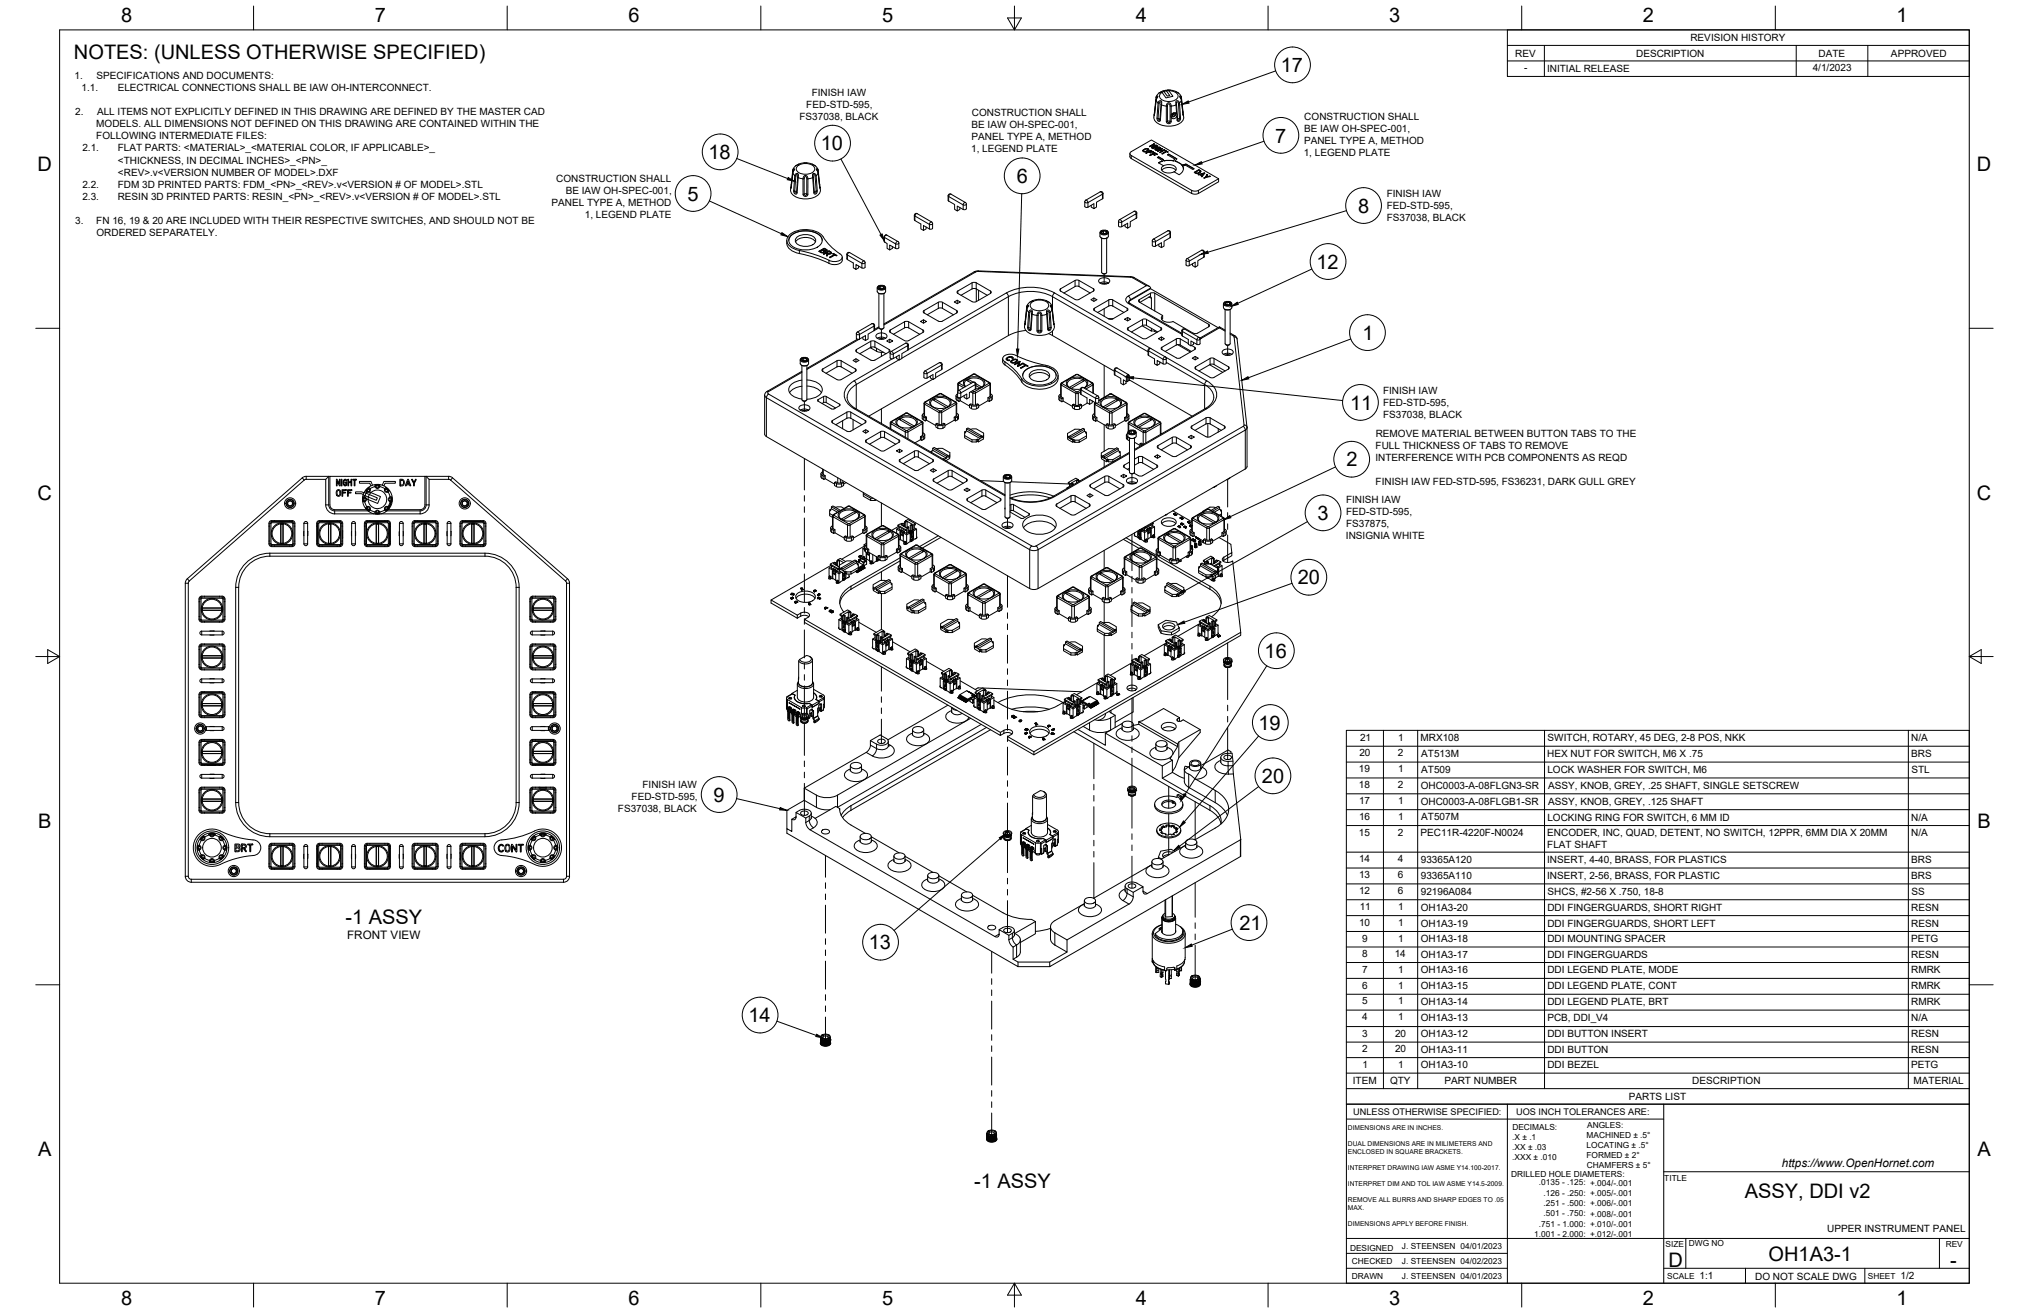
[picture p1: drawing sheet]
<svg xmlns="http://www.w3.org/2000/svg" width="864mm" height="559mm" viewBox="0 0 864 559" stroke-linecap="round" stroke-linejoin="round" font-family="sans-serif">
<defs><g id="words">
<g font-size="8.5">
<text x="51.6" y="9.4">8</text>
<text x="159.5" y="9.4">7</text>
<text x="267.5" y="9.4">6</text>
<text x="375.4" y="9.3">5</text>
<text x="483.4" y="9.4">4</text>
<text x="591.3" y="9.4">3</text>
<text x="699.3" y="9.4">2</text>
<text x="807.2" y="9.4">1</text>
<text x="31.5" y="25">NOTES: (UNLESS OTHERWISE SPECIFIED)</text>
<text x="545.1" y="30.7">17</text>
<text x="349.4" y="63.9">10</text>
<text x="542.8" y="60.7">7</text>
<text x="301.5" y="67.7">18</text>
<text x="16" y="72.9">D</text>
<text x="432.7" y="77.9">6</text>
<text x="841.4" y="72.9">D</text>
<text x="292.6" y="85.3">5</text>
<text x="578" y="90.5">8</text>
<text x="560.3" y="114.4">12</text>
<text x="580" y="144.6">1</text>
<text x="574.6" y="174.3">11</text>
<text x="573" y="198.5">2</text>
<text x="16" y="212.6">C</text>
<text x="841.4" y="212.6">C</text>
<text x="560.8" y="221.3">3</text>
<text x="552.4" y="248.7">20</text>
<text x="538.2" y="280">16</text>
<text x="535.7" y="310.5">19</text>
<text x="537.1" y="333.2">20</text>
<text x="303.7" y="341.2">9</text>
<text x="16.2" y="352.3">B</text>
<text x="841.7" y="352.3">B</text>
<text x="147.1" y="393.1">-1 ASSY</text>
<text x="527.5" y="395.7">21</text>
<text x="369.8" y="404">13</text>
<text x="318.5" y="435.1">14</text>
<text x="16.2" y="492">A</text>
<text x="841.7" y="492">A</text>
<text x="414.6" y="505.5">-1 ASSY</text>
<text x="742.7" y="510">ASSY, DDI v2</text>
<text x="710.1" y="539.1">D</text>
<text x="752.8" y="536.7">OH1A3-1</text>
<text x="830.1" y="539.1">-</text>
<text x="51.6" y="555.5">8</text>
<text x="159.5" y="555.5">7</text>
<text x="267.5" y="555.5">6</text>
<text x="375.4" y="555.4">5</text>
<text x="483.4" y="555.5">4</text>
<text x="591.3" y="555.5">3</text>
<text x="699.3" y="555.5">2</text>
<text x="807.2" y="555.5">1</text>
</g>
<g font-size="5">
<text x="147.7" y="399.8">FRONT VIEW</text>
<text x="758.4" y="496.8">https://www.OpenHornet.com</text>
</g>
<g font-size="4.3">
<text x="719.5" y="17.6">REVISION HISTORY</text>
<text x="644.9" y="24.2">REV</text>
<text x="696.4" y="24.2">DESCRIPTION</text>
<text x="774" y="24.2">DATE</text>
<text x="804.9" y="24.2">APPROVED</text>
<text x="31.7" y="33.7">1.</text>
<text x="41.1" y="33.7">SPECIFICATIONS AND DOCUMENTS:</text>
<text x="648.7" y="30.2">-</text>
<text x="658.5" y="30.6">INITIAL RELEASE</text>
<text x="771.5" y="30.3">4/1/2023</text>
<text x="34.7" y="38.9">1.1.</text>
<text x="50.1" y="38.9">ELECTRICAL CONNECTIONS SHALL BE IAW OH-INTERCONNECT.</text>
<text x="345.5" y="40.9">FINISH IAW</text>
<text x="343.2" y="46.1">FED-STD-595,</text>
<text x="32" y="49.1">2.</text>
<text x="41.3" y="49.1">ALL ITEMS NOT EXPLICITLY DEFINED IN THIS DRAWING ARE DEFINED BY THE MASTER CAD</text>
<text x="340.3" y="51.2">FS37038, BLACK</text>
<text x="413.6" y="49.4">CONSTRUCTION SHALL</text>
<text x="555.2" y="50.9">CONSTRUCTION SHALL</text>
<text x="41" y="59.3">FOLLOWING INTERMEDIATE FILES:</text>
<text x="41" y="54.2">MODELS. ALL DIMENSIONS NOT DEFINED ON THIS DRAWING ARE CONTAINED WITHIN THE</text>
<text x="413.5" y="59.7">PANEL TYPE A, METHOD</text>
<text x="413.5" y="54.6">BE IAW OH-SPEC-001,</text>
<text x="555.1" y="56">BE IAW OH-SPEC-001,</text>
<text x="35.1" y="64.5">2.1.</text>
<text x="50.1" y="64.5">FLAT PARTS: &lt;MATERIAL&gt;_&lt;MATERIAL COLOR, IF APPLICABLE&gt;_</text>
<text x="413.4" y="64.8">1, LEGEND PLATE</text>
<text x="555" y="61.2">PANEL TYPE A, METHOD</text>
<text x="50.2" y="69.6">&lt;THICKNESS, IN DECIMAL INCHES&gt;_&lt;PN&gt;_</text>
<text x="554.9" y="66.3">1, LEGEND PLATE</text>
<text x="50.2" y="74.7">&lt;REV&gt;.v&lt;VERSION NUMBER OF MODEL&gt;.DXF</text>
<text x="236.8" y="77.6">CONSTRUCTION SHALL</text>
<text x="35.1" y="79.9">2.2.</text>
<text x="50.1" y="79.9">FDM 3D PRINTED PARTS: FDM_&lt;PN&gt;_&lt;REV&gt;.v&lt;VERSION # OF MODEL&gt;.STL</text>
<text x="240.8" y="82.7">BE IAW OH-SPEC-001,</text>
<text x="590.2" y="83.8">FINISH IAW</text>
<text x="35.1" y="85">2.3.</text>
<text x="50.1" y="85">RESIN 3D PRINTED PARTS: RESIN_&lt;PN&gt;_&lt;REV&gt;.v&lt;VERSION # OF MODEL&gt;.STL</text>
<text x="234.7" y="87.8">PANEL TYPE A, METHOD</text>
<text x="590.2" y="89">FED-STD-595,</text>
<text x="32" y="95.2">3.</text>
<text x="41" y="95.2">FN 16, 19 &amp; 20 ARE INCLUDED WITH THEIR RESPECTIVE SWITCHES, AND SHOULD NOT BE</text>
<text x="248.9" y="92.9">1, LEGEND PLATE</text>
<text x="590.2" y="94.1">FS37038, BLACK</text>
<text x="41.1" y="100.4">ORDERED SEPARATELY.</text>
<text x="588.7" y="167.6">FINISH IAW</text>
<text x="588.7" y="172.7">FED-STD-595,</text>
<text x="588.7" y="177.9">FS37038, BLACK</text>
<text x="585.5" y="191.3">FULL THICKNESS OF TABS TO REMOVE</text>
<text x="585.5" y="186.1">REMOVE MATERIAL BETWEEN BUTTON TABS TO THE</text>
<text x="585.5" y="196.4">INTERFERENCE WITH PCB COMPONENTS AS REQD</text>
<text x="585.5" y="206.6">FINISH IAW FED-STD-595, FS36231, DARK GULL GREY</text>
<text x="572.9" y="214">FINISH IAW</text>
<text x="572.9" y="219.2">FED-STD-595,</text>
<text x="572.9" y="224.3">FS37875,</text>
<text x="572.9" y="229.4">INSIGNIA WHITE</text>
<text x="578.9" y="315.2">21</text>
<text x="595.1" y="315.2">1</text>
<text x="604.6" y="315.4">MRX108</text>
<text x="658.7" y="315.4">SWITCH, ROTARY, 45 DEG, 2-8 POS, NKK</text>
<text x="813.5" y="315.4">N/A</text>
<text x="578.6" y="321.9">20</text>
<text x="595" y="321.9">2</text>
<text x="604.9" y="322.2">AT513M</text>
<text x="658.6" y="322.2">HEX NUT FOR SWITCH, M6 X .75</text>
<text x="813.5" y="322.2">BRS</text>
<text x="578.4" y="328.7">19</text>
<text x="595.1" y="328.7">1</text>
<text x="604.9" y="328.9">AT509</text>
<text x="658.6" y="329">LOCK WASHER FOR SWITCH, M6</text>
<text x="813.6" y="329">STL</text>
<text x="273.5" y="335.5">FINISH IAW</text>
<text x="578.4" y="335.4">18</text>
<text x="595" y="335.4">2</text>
<text x="604.7" y="335.7">OHC0003-A-08FLGN3-SR</text>
<text x="658.9" y="335.7">ASSY, KNOB, GREY, .25 SHAFT, SINGLE SETSCREW</text>
<text x="268.8" y="340.6">FED-STD-595,</text>
<text x="263" y="345.8">FS37038, BLACK</text>
<text x="578.4" y="342.2">17</text>
<text x="595.1" y="342.2">1</text>
<text x="604.7" y="342.5">OHC0003-A-08FLGB1-SR</text>
<text x="658.9" y="342.5">ASSY, KNOB, GREY, .125 SHAFT</text>
<text x="578.4" y="348.9">16</text>
<text x="595.1" y="348.9">1</text>
<text x="604.9" y="349.2">AT507M</text>
<text x="658.6" y="349.2">LOCKING RING FOR SWITCH, 6 MM ID</text>
<text x="813.5" y="349.2">N/A</text>
<text x="578.4" y="355.7">15</text>
<text x="595" y="355.7">2</text>
<text x="604.6" y="356">PEC11R-4220F-N0024</text>
<text x="658.6" y="356">ENCODER, INC, QUAD, DETENT, NO SWITCH, 12PPR, 6MM DIA X 20MM</text>
<text x="813.5" y="356">N/A</text>
<text x="658.6" y="361.1">FLAT SHAFT</text>
<text x="578.4" y="367">14</text>
<text x="595" y="367">4</text>
<text x="604.7" y="367.3">93365A120</text>
<text x="658.5" y="367.3">INSERT, 4-40, BRASS, FOR PLASTICS</text>
<text x="813.5" y="367.3">BRS</text>
<text x="578.4" y="373.8">13</text>
<text x="595" y="373.8">6</text>
<text x="604.7" y="374">93365A110</text>
<text x="658.5" y="374.1">INSERT, 2-56, BRASS, FOR PLASTIC</text>
<text x="813.5" y="374.1">BRS</text>
<text x="578.4" y="380.5">12</text>
<text x="595" y="380.5">6</text>
<text x="604.7" y="380.8">92196A084</text>
<text x="658.7" y="380.8">SHCS, #2-56 X .750, 18-8</text>
<text x="813.6" y="380.8">SS</text>
<text x="578.7" y="387.3">11</text>
<text x="595.1" y="387.3">1</text>
<text x="604.7" y="387.6">OH1A3-20</text>
<text x="658.6" y="387.6">DDI FINGERGUARDS, SHORT RIGHT</text>
<text x="813.4" y="387.6">RESN</text>
<text x="578.4" y="394">10</text>
<text x="595.1" y="394">1</text>
<text x="604.7" y="394.3">OH1A3-19</text>
<text x="658.6" y="394.3">DDI FINGERGUARDS, SHORT LEFT</text>
<text x="813.4" y="394.3">RESN</text>
<text x="579.8" y="400.8">9</text>
<text x="595.1" y="400.8">1</text>
<text x="604.7" y="401.1">OH1A3-18</text>
<text x="658.6" y="401.1">DDI MOUNTING SPACER</text>
<text x="813.4" y="401.1">PETG</text>
<text x="579.8" y="407.4">8</text>
<text x="593.6" y="407.4">14</text>
<text x="604.7" y="407.7">OH1A3-17</text>
<text x="658.6" y="407.7">DDI FINGERGUARDS</text>
<text x="813.4" y="407.7">RESN</text>
<text x="579.8" y="414">7</text>
<text x="595.1" y="414">1</text>
<text x="604.7" y="414.3">OH1A3-16</text>
<text x="658.6" y="414.3">DDI LEGEND PLATE, MODE</text>
<text x="813.4" y="414.2">RMRK</text>
<text x="579.8" y="420.7">6</text>
<text x="595.1" y="420.7">1</text>
<text x="604.7" y="421">OH1A3-15</text>
<text x="658.6" y="421">DDI LEGEND PLATE, CONT</text>
<text x="813.4" y="421">RMRK</text>
<text x="579.8" y="427.5">5</text>
<text x="595.1" y="427.5">1</text>
<text x="604.7" y="427.8">OH1A3-14</text>
<text x="658.6" y="427.8">DDI LEGEND PLATE, BRT</text>
<text x="813.4" y="427.7">RMRK</text>
<text x="579.8" y="434.2">4</text>
<text x="595.1" y="434.2">1</text>
<text x="604.7" y="434.5">OH1A3-13</text>
<text x="658.6" y="434.5">PCB, DDI_V4</text>
<text x="813.5" y="434.5">N/A</text>
<text x="579.8" y="441.2">3</text>
<text x="593.8" y="441.2">20</text>
<text x="604.7" y="441.5">OH1A3-12</text>
<text x="658.6" y="441.5">DDI BUTTON INSERT</text>
<text x="813.4" y="441.5">RESN</text>
<text x="579.8" y="447.8">2</text>
<text x="593.8" y="447.8">20</text>
<text x="604.7" y="448.1">OH1A3-11</text>
<text x="658.6" y="448.1">DDI BUTTON</text>
<text x="813.4" y="448.1">RESN</text>
<text x="579.9" y="454.4">1</text>
<text x="595.1" y="454.4">1</text>
<text x="604.7" y="454.7">OH1A3-10</text>
<text x="658.6" y="454.7">DDI BEZEL</text>
<text x="813.4" y="454.7">PETG</text>
<text x="575.8" y="461.5">ITEM</text>
<text x="591.7" y="461.4">QTY</text>
<text x="614.8" y="461.5">PART NUMBER</text>
<text x="720.3" y="461.5">DESCRIPTION</text>
<text x="814.5" y="461.5">MATERIAL</text>
<text x="693.3" y="468.1">PARTS LIST</text>
<text x="777.7" y="524.4">UPPER INSTRUMENT PANEL</text>
<text x="723.4" y="544.5">1:1</text>
<text x="747" y="544.7">DO NOT SCALE DWG</text>
<text x="809" y="544.5">1/2</text>
</g>
<g font-size="3.9">
<text x="576" y="474.6">UNLESS OTHERWISE SPECIFIED:</text>
<text x="645.3" y="474.7">UOS INCH TOLERANCES ARE:</text>
</g>
<g font-size="3.5">
<text x="643.7" y="485">.X ± .1</text>
<text x="643.7" y="480.8">DECIMALS:</text>
<text x="675.3" y="484.3">MACHINED ± .5°</text>
<text x="675.6" y="480">ANGLES:</text>
<text x="643.7" y="489.3">.XX ± .03</text>
<text x="675.3" y="488.6">LOCATING ± .5°</text>
<text x="643.7" y="493.5">.XXX ± .010</text>
<text x="675.3" y="492.8">FORMED ± 2°</text>
<text x="675.4" y="497.1">CHAMFERS ± 5°</text>
<text x="643.2" y="501.1">DRILLED HOLE DIAMETERS:</text>
<text x="708.4" y="502.7">TITLE</text>
<text x="655" y="504.4">.0135 - .125: +.004/-.001</text>
<text x="657" y="508.8">.126 - .250: +.005/-.001</text>
<text x="657" y="513.2">.251 - .500: +.006/-.001</text>
<text x="657" y="517.7">.501 - .750: +.008/-.001</text>
<text x="653.1" y="526.5">1.001 - 2.000: +.012/-.001</text>
<text x="655" y="522.1">.751 - 1.000: +.010/-.001</text>
<text x="574.6" y="532.3">DESIGNED</text>
<text x="596.7" y="531.6">J. STEENSEN 04/01/2023</text>
<text x="708.9" y="530.9">SIZE</text>
<text x="718.9" y="530.5">DWG NO</text>
<text x="828.2" y="530.9">REV</text>
<text x="575.4" y="537.9">CHECKED</text>
<text x="596.7" y="537.9">J. STEENSEN 04/02/2023</text>
<text x="575.4" y="544.3">DRAWN</text>
<text x="596.7" y="544.3">J. STEENSEN 04/01/2023</text>
<text x="709.6" y="544.2">SCALE</text>
<text x="795" y="544.2">SHEET</text>
</g>
<g font-size="2.8">
<text x="573.7" y="480.9">DIMENSIONS ARE IN INCHES.</text>
<text x="573.7" y="487.7">DUAL DIMENSIONS ARE IN MILIMETERS AND</text>
<text x="573.7" y="491.1">ENCLOSED IN SQUARE BRACKETS.</text>
<text x="573.7" y="497.9">INTERPRET DRAWING IAW ASME Y14.100-2017.</text>
<text x="573.7" y="504.7">INTERPRET DIM AND TOL IAW ASME Y14.5-2009.</text>
<text x="573.7" y="511.6">REMOVE ALL BURRS AND SHARP EDGES TO .05</text>
<text x="573.7" y="514.9">MAX.</text>
<text x="573.7" y="521.8">DIMENSIONS APPLY BEFORE FINISH.</text>
</g>
</g></defs>
<!-- layer: Visible -->
<g fill="none" stroke="#000" stroke-width=".43">
<path d="M492.9 40l1.7-1.1 2.3-.5 2.2 .1 2.4 1.1 1.3 1.7 .8 7a3.9 3.9 0 0 1-3.6 5.1 8.1 8.1 0 0 1-8.7-2.5l-.2-1.1 1-8.4zM492.5 41.4l-.4 1.1-.8 6.5M493.7 50.9h.1M494.2 44.3l-.5 6.6M498.5 48.8v.1M498.5 48.8h.1M498.5 48.8l.6 .2M498.5 48.9l.6 .1M498.6 48.7l.8-.6 1-.1 .5 .4v.9l-.7 1-1 .2-.8-.8zM498.8 48.6l.3 .4M499.3 48.1l-.5 .4M499.4 48.1l-.7 .5"/>
<path d="M499.4 48.2l.3 .4M499.7 48.6l-.6 .4M499.7 48.6v-.6v.6l-.6 .4M500.2 48a1.18 1.18 0 0 1-.4 1.3 1.18 1.18 0 0 1-1.4 0M500.6 48.1a1.62 1.62 0 0 1-2.2 1.6M500.8 44.3l.4 6.6M501.2 50.9h.1M502.4 41.4l.5 1.1 .7 6.5M337.9 72.4l-.5 1.1-.7 6.4M339.5 75.3l-.5 6.5M346.1 75.3l.5 6.5M347.7 72.4l.5 1.1 .7 6.4"/>
<path d="M480.9 65.4v1.5l.6 .6 26.1 15 1.6 .1 .9-.3 8.6-4.9v-1.3M481.5 64.5l8.6-4.9 28.6 16.5M481.5 64.5a.88 .88 0 0 0-.6 .9 .88 .88 0 0 0 .6 .8l26.1 15 1.6 .1 .9-.3 8.6-4.9M486.4 64.1v.1M486.5 63.9l1.4-.7 1 .4-.5 .7-1 .4-.8-.2zM486.9 64.5h.4M487 63.5v.1M487.8 65.1l1.8-1.1 1.4 .8-1.3-.5-.5 .3 .6 .6-.9-.5-.9 .5zM487.8 65.2h.1M488 63.2v.1M488.1 64.3l-.8 .2M488.6 63.8l-1.1 .7-.8-.3"/>
<path d="M488.6 63.8l-.3-.4-.7 .1-.8 .5 .1 .4M488.6 63.7l-.5 .5M488.7 63.4l-1.5 .1-.8 .7M488.7 63.4l.2 .4M488.7 63.4h.1M488.9 63.7h.1M489.2 64.6l.7 .5M489.2 62.3l1.9-1.1 .2 .2-.6 1.1 1.5-.7-1.9 1.2-.2-.2 .7-1.1zM489.3 62.3h.1M489.4 66.1l1.9-1.1 1.4 .7-1.3-.5-.5 .3 .6 .6-.9-.4zM489.4 66.1h.1M489.5 66.1h.1"/>
<path d="M489.5 64.1h.4M489.5 64.1l-1.7 1M489.9 64.1l1 .6M490.1 62.9h.1M490.7 63.2l2.1-1.1-1.9 1.2zM490.7 63.2h.1M490.8 61.8l-.7 1M490.8 61.7v.1M490.9 65.5l.7 .5M490.9 64.7l.1 .1M491.2 65l.3 .1M491.2 65.1l-1.7 1"/>
<path d="M491.3 61.4l-2 .9M491.5 65l1 .7M491.6 63.5v.1M491.8 63.2l1.2-.5 1 .2-.2 .4-.4-.5-1.1 .4-.3 .3 .2 .3 .8-.3-.1-.3 .5 .3-.8 .5-.9-.2zM492 63.6l.1 .2M492.1 63.8h.5M492.2 62.9l1.2-.3 .6 .5M492.2 63l-.6 .5M492.2 61.9l-1.5 .6M492.5 65.6l.1 .2M492.6 63.7v.1M492.7 64.3l1.9-1.1 .2 .2-.7 .4 .6 .4 1-.3-1.9 1.1-.2-.1 .9-.6-.6-.4z"/>
<path d="M492.8 62.2l-2.1 .9M492.9 63.2l.4 .3M492.9 63.3l-.2 .1M493 63.5l-.4 .3M493.1 69.3l2.1 1.2M493.1 66.7l1.9 1.2M493.1 66.8l-.4 .3M493.4 63.5h.1M493.6 63v.2M494.1 63.8l.6 .4M494.5 63.3l.3 .1M494.5 63.3l-1.8 1.1"/>
<path d="M494.5 72.5a4.3 4.3 0 0 1 6 0M494.5 64.3l-.9 .6M494.6 65.4l1.7-1-.3-.3 1.1 .6-.6-.1zM494.7 68.6h.1M494.7 68.6l-1.6 .7M495 67.9l.4 .5M495 67.8v.1M495.2 70.5v.1M495.2 70.5a1.48 1.48 0 0 0-.9 1.7 1.48 1.48 0 0 0 1.5 1.2l2 .2 1.9-.5 2.2 1.3M495.2 70.6a3.9 3.9 0 0 1 5.5 1.2l-.9 1.3M495.4 63.8l.3 .1M495.4 63.9h.1"/>
<path d="M495.4 63.9l-.7 .3M495.4 68.4l-.4-.6-1.9-1.1-.5 .3 2.1 1.6M495.4 68.4h4.1M495.4 68.5h4.1M495.9 64.1l1.2 .6M495.9 64.2h.1M496.3 64.5l-1.7 1M496.3 64.4v.1M497 65.9l.4-.3 3.5 2M497.1 64.6v.1M497.4 65.6h.1M499.5 68.4l.5-.7-3.1-1.8 .5-.3 3.5 2-.7 1"/>
<path d="M499.5 68.4v.1M500 67.7l-.5 .8M500.2 68.6h.1M500.2 68.6l1.7 .7 1.2 .9M500.2 68.6l1.7 .7 1.2 1M503 70.3l1.8-.5 3.5 2-.6 .3-3.1-1.8-1.3 .4M503 70.3l1.8-.4 3.4 2M503 70.3h.1M503.7 71.8l-.3-1.2 .2 1.7-.6 1.1-1.1 .9M504.8 69.8v.1M508.3 73.4l1.9-1.1 .9 .6-.3 .5-1 .5zM508.4 73.3h.1"/>
<path d="M508.7 73.4l1.5-.9 .5 .3-.1 .5-1.1 .4M508.7 73.4l.4 .2M509.1 73.6l.4 .1M510 74.3l2.8-.6-1.2 1.5h-.3l.2-.3zM510 74.3v.1M510.8 73l-.9 .7-1.2-.3M510.8 73h.1M510.9 74.3l.8 .4 .5-.7-.5 .7zM511.1 73l-.9-.7-1.9 1.1M511.5 74.9l-.1 .2M512.2 74l-1.3 .3M512.5 73.6l.2 .1"/>
<path d="M512.5 73.7l-2.5 .6M512.5 75.7h.1M512.7 73.6l.1 .1M513.7 74.4l.3 .1-.4 .7 1.5-.1-2.6 .7 .7-.5zM513.7 74.3l.3 .2M513.7 74.4l-.5 1-.7 .3M515.1 75.1l-1.5 .1M339.1 81.8h.1M346.6 81.8h.1M349.2 80.8a5 5 0 0 1-5.5 3.8 7.3 7.3 0 0 1-7-2.7l-.2-1.1 1.1-8.8 1.2-1.5 1.3-.7 1.8-.5 3.6 .5 1.5 .7 .9 1 .3 1 1 8.3M389.2 91.6v2M390.4 90.9l6.4 3.7 .1 2.7-1.3 .2-2.5-1.5v2.1l-1.2-.7v-2.1l-2.7-1.8"/>
<path d="M390.4 90.9h-.8l-.4 .7M394.2 96.6v.8l-1.1 .7M403.5 83.3v2M404.7 82.6l6.4 3.7 .1 2.7-1.2 .2-2.6-1.5v2.1l-1.1-.7v-2.1l-2.7-1.8M404.8 82.6h-.8l-.4 .7M408.6 88.3v.8l-1.2 .7M461.7 87.8l.5 .5 .9-.1M461.7 87.8l.2-2.4 6.4-3.8 1 .2 .1 2.6-2.7 1.7v2l-1.1 .7v-2.1l-2.5 1.5M464.5 87.4v.7l1.1 .7M468.2 99v1.5a2.07 2.07 0 0 0 3.6 0M468.5 98.4a1.87 1.87 0 0 1 3.1 .6 1.81 1.81 0 0 1-3.2-.3zM468.8 98.2l-.6 .6a1.91 1.91 0 0 0 1.8 1.2 1.91 1.91 0 0 0 1.7-1.2l-.5-.6"/>
<path d="M468.8 98.7l.9-.5 1.1 .2 .3 .6-1.4 .5-.6-.2zM469.6 99.4l.5 .1M469.7 98.2v1.2M469.7 98.2a.73 .73 0 0 0-.9 .8 .73 .73 0 0 0 1.2 .5l1.1-.5M469.7 98.2l1.1 .1M470.8 98.4v.9M470.8 98.3l.3 .7M471.1 98.2l.1 .1M471.7 99v1.5M476.1 96.1l.5 .4h.8M476.1 96.1l.2-2.4 6.4-3.8 1 .2 .1 2.6-2.7 1.7v2l-1.1 .7v-2.1l-2.6 1.5M478.8 95.7v.7l1.2 .7"/>
<path d="M334.9 102.3v1.3M334.9 103.6a5.5 5.5 0 0 0 5.4 4.3l6 1.6 6.5 2.6M335.7 102.3a5.1 5.1 0 0 1 4.9-3.8 9 9 0 0 1 9 2.5l.4 1.3M335.9 100a11.4 11.4 0 0 1 14 .2l.5 .6a28.9 28.9 0 0 0 7.9 8l.2 .4a2.88 2.88 0 0 1-3.7 2.1l-1.4-.2-8.3-3.3a28.4 28.4 0 0 1-8.6-2.8 3.1 3.1 0 0 1-.6-5zM336.5 100.5a10.1 10.1 0 0 1 12.7 0 2.94 2.94 0 0 1-1.3 4.7 10.4 10.4 0 0 1-11.4-1.1 2.61 2.61 0 0 1 0-3.6zM338.6 103a5.7 5.7 0 0 1 8.5 0M339.2 101a5.8 5.8 0 0 1 7.9 .9 2.97 2.97 0 0 1-3.4 2.9 4.4 4.4 0 0 1-5.2-2.4zM348.6 107l2.1-1.3 1.4 .8-.3 .4-.7 .1-.8 .7zM348.7 106.9l-.1 .1M349.1 107l.8-.5 .7 .4v.4l-.7 .1-.8-.4 .8 .5 .8-.4M350.2 106.3l.7-.3 .7 .4-.1 .4M350.5 108.1l2.2-1.3 1.2 .8-.5 .5h-1l-.4 .8h-.2l.2-1z"/>
<path d="M350.6 108.1h.1M351.1 107v.1M351.7 106.6l-.5 .3-1-.6 1.3 .4M351.8 106.3l-1.1-.6-2 1.2M351.8 106.2l.3 .4M352 107.6l.8 .4 .7-.3M352 107.5l.8-.4 .7 .6-.7 .3zM352 107.9l-.2 .9M352.2 108.8h.1M352.6 106.9h.1M352.8 110.8v1.3M353.1 109.6h.1"/>
<path d="M353.5 107.6v.1M353.6 107.2v.1M353.9 107.7l-1.2-.8-2.2 1.2M354.5 108l1.7 .8-.9-.2-2.2 1 1.9-1.2zM354.5 107.9l1.6 .8M354.5 108h.1M355 108.5l-1.9 1M355 108.4v.1M356.1 108.7l.1 .1M358.5 110.7a3.9 3.9 0 0 1-5.7 1.4M358.5 109.4v1.3M365.4 113.2v.8l-1.1 .7"/>
<path d="M367.8 111.1l.4 .4v2.4l-1.4 .1-2.5-1.4v2.1l-1.1-.7v-2.1l-2.7-1.6v-2.4l.3-.4h.8l6.2 3.6M379.8 104.9v.8l-1.1 .7M382.6 103.5v1.9M382.6 103.5l-.4-.7-4.9-2.8-.9 .6-.1 2.3 1.3 .7v2.1l1.1 .7v-2.1l2.8 1.5 .9-.1 .2-.3M467.9 118.9a2.93 2.93 0 0 1 4.5 .7 2.76 2.76 0 0 1-4.8 0zM468.7 101.3h.1M468.8 101.3l1.4 .3 1-.3M468.9 101.4v14.5a1.23 1.23 0 0 0 2.1 0v-14.5M469.2 116.4l.2 .1M469.4 116.5h1.1M470.7 116.4l-.2 .1M471.2 101.3h-.1"/>
<path d="M490.6 102l6.4-3.8 .6-.1 .6 .5v2.4l-2.8 1.7v2l-1.1 .7v-2.1l-2.8 1.5-1-.2zM493.2 103.9v.8l1.1 .7M505 110.3l6.4-3.8 .5-.1 .6 .5v2.4l-2.7 1.7v2l-1.1 .7v-2.1l-2.8 1.5-1-.2zM507.6 112.2v.8l1.1 .7M373.4 122.5v1.5a2.07 2.07 0 0 0 3.6 0M373.7 121.9a1.87 1.87 0 0 1 3 .6 1.81 1.81 0 0 1-3.1-.3zM373.9 124.8h.1M374 121.7l-.6 .6a1.91 1.91 0 0 0 1.8 1.2 1.91 1.91 0 0 0 1.7-1.2l-.6-.6M374.1 122.2l.8-.5 1.1 .2 .3 .6-1.3 .5-.6-.2zM374.1 124.9v14.5a1.23 1.23 0 0 0 2.1 0v-14.5M374.1 139.1l-1.9 1.1M374.4 139.8l.8 .3 .7-.3"/>
<path d="M374.8 122.9l.5 .1M374.9 121.7v1.2M376 121.9v.8M376 121.8a1.1 1.1 0 0 0-1.2-.2 1.1 1.1 0 0 0-.7 1 1.55 1.55 0 0 0 2.2-.1M376 121.8l.3 .7M376.4 124.8l-1 .3-1.4-.3M376.9 122.5v1.5M391.8 136.8l1.3-.7 1.2 .7-1.2 .7zM393.1 136.1v1.4M393.3 133.2l6.8 3.7 1-.2 6.1-3.5M393.3 133.2l-.4-.5 .4-.5 6.1-3.6 1-.2 6.8 3.8 .4 .5-.4 .5M399.4 131.3l-4.7 2.7"/>
<path d="M399.4 131.2h1.7M401.1 131.3l4.7 2.7M406.2 128.5l1.2-.7 1.3 .7-1.3 .7zM407.4 127.8v1.4M407.7 124.9l6.7 3.7 1.1-.2 6.1-3.5M407.7 124.9l-.4-.5 .4-.5 6.7-3.7 1.1 .1 6.1 3.6 .3 .5-.3 .5M413.7 123l-4.7 2.7M413.7 123h1.8M415.5 123l4.7 2.7M437.5 130.5l-.5 1.1-.7 6.4M437.8 129.1l1.7-1.2 2.3-.5 2.7 .3 2.2 1.1 1.1 1.6 .8 6.9a3.9 3.9 0 0 1-3.7 5.2 8.1 8.1 0 0 1-8.6-2.5l-.2-1.1 .9-8.4zM438.6 139.9h.1"/>
<path d="M439.1 133.4l-.5 6.6M445.7 133.4l.5 6.6M446.2 139.9h.1M447.3 130.5l.5 1 .7 6.5M451.1 123.1l6.5-3.8 1-.1 6.8 3.7 .4 .5-.4 .5-6.2 3.5-1 .2-6.8-3.7zM452.8 124.7l4.8-2.8 1-.2 5.4 3M464.3 127.6l1.3-.8 1.3 .8-1.3 .7zM465.6 126.8v1.5M467.2 133l4.8-2.8 1-.2 5.4 3M468.2 120.5l1.8-.5 1.8 .5M469 120.8l1-.2 1 .2M471.7 135.6l2.1 .1"/>
<path d="M471.9 127.7l-6.1 3.5-.4 .5 .4 .5 6.2 3.5 1 .2 6.8-3.7 .3-.5-.3-.5-6.2-3.5M472 127.6h1.6M478.7 135.8l1.3-.7 1.2 .7-1.2 .8zM480 135.1v1.5M484.9 127.5l4.8-2.7 1.5-.2 23.3 13.4 .3 .5-.3 .6-4.8 2.7-1.1 .2-9.3-5.2a3.9 3.9 0 0 1-5-1.3l.6-1.2M484.9 127.5l-.3 .5 .3 .5 10 5.8M486.1 138.6l4 2.3v-1.2M486.3 136l-6.1 3.5-.4 .5 .3 .5 6.2 3.5 1 .2 6.9-3.7 .3-.5-.3-.5-6.2-3.5M486.3 135.9h1.7M487.9 121.6l1.5 .4 .3 .9 28.7 16.5M489.1 126.4l-3.9 2.3M489.1 126.4l.6-.1 .4 .5v4.7"/>
<path d="M489.2 121.9l-6.6-3.8-1.1-.3-65.7-2.5-1 .3-38.6 22.3M489.7 122.9l-8.6 4.9-.7 .9 22.6 13.2M494.9 134.3v1.3l-.4 .4M519 139.1v.4M520.7 129.3v1.6a2.07 2.07 0 0 0 3.6 0v-1.6M521.1 128.8a1.87 1.87 0 0 1 3 .5 1.81 1.81 0 0 1-3.1-.3zM521.3 131.6v.1M521.3 131.6l1 .3 1.4-.3M521.4 128.5l-.6 .6a1.91 1.91 0 0 0 1.7 1.2 1.91 1.91 0 0 0 1.8-1.2l-.5-.5M521.4 131.7v14.6M522.2 129.8h.5M522.2 128.5v1.3"/>
<path d="M522.2 128.5a.73 .73 0 0 0-.8 .9 .73 .73 0 0 0 1.1 .4h.3M522.2 128.5l1.1 .2M523.3 128.7v.9M523.3 128.7l.3 .6M523.6 131.7v14.6M523.6 129.3l-.8 .5M523.6 129.3l-.3-.6-1.1-.2-.8 .5 .3 .6 1.1 .2M523.6 128.5l.2 .1M523.8 131.6l-.1 .1M340.6 153.1v1.6a2.07 2.07 0 0 0 3.6 0l-.1-1.6M341 152.6a1.87 1.87 0 0 1 3 .5 1.81 1.81 0 0 1-3.2-.3zM341.1 155.4l.1 .1"/>
<path d="M341.2 155.5l1.4 .2 1-.2M341.2 152.3l-.6 .7a1.91 1.91 0 0 0 1.8 1.2 1.91 1.91 0 0 0 1.7-1.2l-.5-.6M341.3 155.5v14.6a1.23 1.23 0 0 0 2.2 0l-.1-14.6M342 153.6h.5M342.1 152.4v1.2M342.1 152.3a.73 .73 0 0 0-.8 .9 .73 .73 0 0 0 1.1 .4h.3M342.1 152.3l1.1 .2M343.2 152.5v.9M343.2 152.5l.3 .7M343.5 153.2l-.8 .4M343.5 153.2l-.3-.7-1.1-.1-.8 .4 .3 .7 1.1 .1M343.5 152.3l.1 .1"/>
<path d="M343.6 155.4v.1M349.9 157.3l6.4-3.8 1-.2 6.8 3.7 .4 .5-.4 .6-6.1 3.4-1.1 .2-6.7-3.7zM351.6 158.9l4.7-2.8 1-.2 5.4 3M363.1 153.4l1.2-.7 1.3 .7-1.3 .7zM364.3 149l6.3-3.8 1.1-.2 6.8 3.8 .3 .5-.3 .5-6.1 3.5-1.1 .2-6.7-3.7zM364.3 152.7v1.4M364.7 141.5l6.4-3.7 .5-.1 .6 .5v2.4l-2.7 1.6v2.1l-1.1 .6v-2.1l-2.8 1.6-1-.3zM364.9 144.4l-21.5 12.4M365.9 150.6l4.7-2.8 1.1-.2 5.4 3M367.2 143.5v.8l1.2 .6M370.3 148l3.2 1.7 2.5 .2M373.1 142.4a2.93 2.93 0 0 1 4.4 .7 2.76 2.76 0 0 1-4.7 0z"/>
<path d="M373.4 143.9l1.8-.4 1.8 .4M374.2 144.3l1-.2 1 .2M377.4 145.1l1.3-.7 1.2 .7-1.2 .7zM378.7 144.4v1.4M378.9 141.5l6.8 3.7 1.1-.2 6-3.5M378.9 141.5l-.3-.5 .3-.5 6.1-3.6 1.1-.2 6.7 3.8 .4 .5-.4 .5M380.3 142.3l4.7-2.8 1.1-.2 5.4 3M381.6 151.8v.8l1.1 .6M386.6 146.8v1.9M386.6 146.8l-.4-.7h-.8l-6.1 3.5-.4 .7v2.1l1.1 .3 2.7-1.6v2.1l1.2-.6v-2.1l2.7-1.8M401 155.1v1.9M401 155.1l-.4-.7h-.8l-6.2 3.5-.4 .7 .1 2.1 1 .3 2.8-1.6v2.1l1.1-.6v-2.1l2.5-1.5"/>
<path d="M401 157l-.2 .3M426.7 152.7v1.2M426.8 153.9l.3 .9 .6 .5M427.3 151.6a5.3 5.3 0 0 1 6.1 .2l6.7 2.5a28.4 28.4 0 0 1 8.7 2.7 3.3 3.3 0 0 1 1.5 3.3 3.3 3.3 0 0 1-2.3 2.7 11.6 11.6 0 0 1-12.7-1.1l-.4-.6a28.9 28.9 0 0 0-8-8l-.1-.9zM427.7 154v1.3M427.7 155.3a29.8 29.8 0 0 1 8.2 8.4 11.4 11.4 0 0 0 13.8-.7 3.8 3.8 0 0 0 .6-3.2M428.3 152.8v.1M428.5 152.4l1.7-.6 .8 .2 .2 .5-.3 .1-.6-.6-1 .2-.6 .8 1.1 .4-.6 .1-.9-.4zM428.7 152.9l.2 .3M428.7 152.9h.1M428.9 152.2l-.6 .5M428.9 153.2l.9 .2"/>
<path d="M430 151.8l-1.1 .3M430 151.8l1 .2M430 151.8h.1M430.3 153.6l1.6-.7 .8 .1 .4 .4-.5 .7-1.3 .5-1-.4zM430.6 154l.2 .3h.8l1.1-.9-.5 .7M430.8 152.4v.1M430.9 153.2v.1M431 152l.2 .5M431.8 155.1l2.1-1.3 .3 .1-.6 1.6 1.9-.9-2.1 1.4-.3-.2 .6-1.5-1.6 .9zM432.1 152.9h.1M432.2 154l-1 .4M432.7 153.4l-.5-.3-1.1 .3-.5 .7 .6 .2"/>
<path d="M432.8 153.1l-1.3-.1-1.3 .9M432.8 153.1l.3 .4M432.8 153v.1M433.1 155.9h.1M433.1 153.4v.1M433.7 154.3l-.6 1.5M433.9 153.8l.3 .1M433.9 153.9l-2.1 1.2M434.4 156.6h.1M435.2 154.6l.3 .1M435.2 154.7l-1.6 .8M435.3 159.8a5.1 5.1 0 0 1 4.9-3.8 9 9 0 0 1 9 2.5l.3 1.3"/>
<path d="M435.5 154.7h.1M435.8 155l1.7 .9-.9-.3-2.2 1.1 2-1.3zM435.8 155l1.6 .8M435.8 155v.1M436 157.9a10.1 10.1 0 0 1 12.8 0 2.94 2.94 0 0 1-1.3 4.8 10.4 10.4 0 0 1-11.5-1.1 2.61 2.61 0 0 1 0-3.7zM436.4 155.5l-2 1.1M436.4 155.4v.1M436.7 140.7a18.4 18.4 0 0 0-7.5 2.1l-31 17.9M437.4 155.7l.1 .2M438.8 158.4a5.8 5.8 0 0 1 7.9 1 2.97 2.97 0 0 1-3.5 2.9 4.4 4.4 0 0 1-5.2-2.5zM446.3 142l28 16M474.3 157.3v2.1l2.7 1.7v2l1.2 .7v-2.1l1.2 .7"/>
<path d="M474.3 157.3l.2-.5 .7-.3 5.2 3 .2 2.4-1.2 .5M481.6 141.3l4.7-2.8 1-.2 5.4 3M490.1 140.9h1.1l1.1 .6M493.1 144.1l1.2-.7 1.3 .7-1.3 .8zM493.6 154.1v.7l-1.1 .7M494.3 143.4v1.5M496 151.9l-6.2-3.6h-.7l-.4 .5v2.3l2.7 1.7v2l1.1 .7v-2.1l2.5 1.5M496 151.9l.4 .4v2.2l-.5 .4-.8-.1M500.7 144.3l-6.2 3.5-.3 .5 .3 .5 6.2 3.5M500.7 146.8l-4.8 2.8M500.7 146.8h1.7l4.7 2.8M500.7 144.2h1.7"/>
<path d="M500.7 152.3h1.7M501.2 146.7l5.5 3.1M502.3 144.3l3.5 1.9M507.2 147l1.6 1v.5l-6.5 3.8M507.4 152.4l1.3-.7 1.2 .7-1.2 .8zM508 145.8v.7l-1.1 .7M508.7 151.7v1.5M508.9 157.1l6.1 3.5M508.9 156.1l-.3 .5 .3 .4M510.3 157.9l4.8-2.8 1-.2 5.4 3M510.4 143.6l-6.2-3.6h-.8l-.3 .5v2.3l2.7 1.7v2l1.1 .7v-2.1l2.5 1.5M510.4 143.6l.3 .4 .1 2.2-.5 .5-.9-.1"/>
<path d="M514.9 155.2l5.5 3.3M515 152.5l-6.1 3.6M515.1 152.5h1.6M516.7 152.5l6.2 3.6 .3 .5-.3 .4-6.2 3.6M520.5 149.2a2.93 2.93 0 0 1 4.4 .7 2.76 2.76 0 0 1-4.8 0zM520.7 150.8l1.8-.5 1.8 .5M521.4 140.5l-2.4-1.4-8.3 4.8M521.5 146.3a1.23 1.23 0 0 0 2.1 0M521.5 151.2l1-.3 1 .3M521.8 146.7l.2 .1M523.3 146.7l-1.3 .1M523.6 141.7l2.4 1.5 .5 1 4.3 37.7-.2 17.2-88.8 51.4-1.1 .4-2.5-.4-112.3-64.9-.4-.8v-16.7l.2-.8 .7-.7 14.9-8.6"/>
<path d="M340.3 173a2.93 2.93 0 0 1 4.5 .6 2.76 2.76 0 0 1-4.8 0zM340.6 174.6l1.8-.5 1.8 .5M341.3 161.8a5.7 5.7 0 0 0-5.6 4 4.9 4.9 0 0 0 4.6 3.8l1 .2M341.3 164.4a7 7 0 0 0-5.2 2.7M341.4 174.9l1-.2 1 .2M341.6 170.5l.8 .3 .7-.3M343.5 164.3a7.8 7.8 0 0 1 6.1 2.8M343.5 161.7a6 6 0 0 1 6.5 4.1 6 6 0 0 1-6.5 4.1M348.2 170.7l5.7 3.3M348.2 170.7v-.6l2.4-1.4 .8-.1 6 3.4M349.9 171.7l1.5-.5 4.3 2.5M353.9 174h1.1"/>
<path d="M357.4 172.7l-2.4 1.3M357.4 172v.6M358.6 179v3.5M360.4 175.4l-6.1 3.6-.4 .4 .4 .5 6.1 3.6M360.4 178l-4.7 2.8M360.5 175.4h1.6M360.5 178h1.6l4.8 2.8M360.6 169.1l.8 2.4 2.3 2.1 64.1 37M362.1 175.4l6.2 3.6 .3 .4-.3 .5-6.2 3.6M382.1 178.1a6.1 6.1 0 0 1 8.3 .9 3.1 3.1 0 0 1-3.6 3.1 5.1 5.1 0 0 1-5.4-2.1 1.79 1.79 0 0 1 .7-1.9zM383.3 178l5.9 3.4-.5 .2M383.3 178l-.7 .4 5.8 3.4"/>
<path d="M383.3 178v.8M392.5 176.7l.1 1.6 1.2 .9v-1.3M393.3 175.9l-.7 1 1.2 1 .6-.4-1.1-.8 .1-5.4 6.7-3.9 6.9 3.8 .2 5.5-1.1 .8 .6 .4 1.3-1-.2-.6-.6-.4M394.4 177.5v1.3l3.9 2.3M394.4 178.8l-.6 .4M396 160.1v.8l1.1 .6M396.4 169.8a6.1 6.1 0 0 1 8.3 .9 3.1 3.1 0 0 1-3.6 3.1 5.1 5.1 0 0 1-5.3-2 1.79 1.79 0 0 1 .6-2zM397 161.4l-27.2 15.7M397.7 169.7l5.8 3.4-.4 .2M397.7 169.7l-.8 .4 5.9 3.4M397.7 169.7v.8M406.1 177.5v1.3l-3.9 2.3"/>
<path d="M406.1 178.8l.6 .4M406.9 168.4l.1 1.6 1.2 .9v-1.3M407.6 167.7l-.7 .6 .2 .5 1.1 .8 .4-.3M407.6 166.9v2M407.6 166.6l.2-3.6 6.9-3.8 6.8 3.8 .1 5.4-1.1 .8 .5 .4 1.3-1-.1-.6-.6-.4M408 176.7l-.1 1.6-1.2 .9v-1.3M408.7 169.3v1.2l4 2.3M408.7 170.5l-.5 .4M410.4 168.4v.7l1.1 .7M410.9 164.5a1.95 1.95 0 0 1-.8-2 1.95 1.95 0 0 1 1.5-1.5 6.2 6.2 0 0 1 7.5 1.3 2.81 2.81 0 0 1-3.1 3.2l-.8 .1M412 161.4l-.7 .4 2.2 1.2M412 161.4l2.2 1.2"/>
<path d="M412 161.4v.8M412.7 172.1l.5-.2 1.4 .5 1.4-.5 .6 .2-1.7 .8-1-.1zM412.7 172.1v1.3l.8 .5M413.5 173.9l1.4 .3 .8-.3M415.1 165.6l-2.5 1.5v2l-1.1 .7v-2.1l-2.8 1.6-.9-.1-.2-.3M415.4 163.4l-.3 2.2M415.4 163.3l2.5 1.5-.5 .2M415.4 164.1l1.8 1.1M415.4 163.4l-.4-.7h-.8l-6.2 3.5-.4 .7M416.6 172.1v1.3l-.9 .5M420.5 169.2v1.3l-3.9 2.3M420.5 170.5l.5 .4"/>
<path d="M422.3 168.4v1.6l-1.3 .9v-1.3M438.2 160.4a5.7 5.7 0 0 1 8.5 0M450.7 169.9l.4 .6M450.7 168.6v1.3M451.4 167.8l-.7 .6 .1 .6 1.2 .7 .5-.3M452 169.7v1.3l-.9-.5M452.5 170.7l-.5 .3M456.5 172.3l.5-.3 1.4 .6 1.4-.6 .5 .3-1.6 .7-1-.1zM456.5 172.3v1.3l1.2 .6 1 .1 1.6-.7v-1.3M459.9 165.6l.1 2.1 2.7 1.7v2l1.1 .7v-2.1l2.5 1.5 1.3-.2 .1-2.1-.4-.7M461 161.5l.7 .4-5.8 3.4M461 161.5l-5.9 3.4 .5 .3"/>
<path d="M461 161.5v.8M461.4 165.1a2.14 2.14 0 0 0 1.6-2.3 2.14 2.14 0 0 0-2.1-1.9 5.9 5.9 0 0 0-7 1.7 3.1 3.1 0 0 0 3.5 3.1l2.5-.1 .4-.7 .5-.1 6.5 3.7M462.9 171.5l-2.6 1.5M464.9 170.6v.8l-1.1 .7M465.1 176.9v1.3M465.2 170.8l-.3 .2M465.4 167.4l-.2-4.3-6.6-3.8-6.8 3.7-.4 .4 .1 5.4 1 .6v1.3l4 2.3M465.8 176.1l-.7 .6 .1 .6 1.1 .7 .6-.3M466.1 171.3l-.3 .4 .1 5.3 1 .7v1.3l3.9 2.3M466.3 178v1.3l-1.2-1.1M466.9 179l-.6 .3M467.7 170.4l5.2-2.8 6.5 3.7 .3 .5v5.1l-1 .8a1.5 1.5 0 0 0 1.8-.7l-.2-.5-.6-.4"/>
<path d="M469 169.9a6.1 6.1 0 0 1 8.3 1 3.1 3.1 0 0 1-3.6 3.1 5.1 5.1 0 0 1-5.4-2.1 1.79 1.79 0 0 1 .7-2zM475.4 169.8l.7 .4-5.9 3.4M475.4 169.8l-5.9 3.4 .4 .3M475.4 169.8v.8M478.7 177.7v1.3l-4 2.3M478.7 179l.5 .3M479.2 178v1.3l1.3-1.1M479.3 162.3v.8l-1.1 .7M480.5 176.9v1.3M480.6 161.6l26.8 15.5M483.3 178.2a6.1 6.1 0 0 1 8.4 1 3.1 3.1 0 0 1-3.7 3.1 5.1 5.1 0 0 1-5.3-2.1 1.79 1.79 0 0 1 .6-2zM489.7 178.1l.8 .4-5.9 3.4"/>
<path d="M489.7 178.1l-5.9 3.4 .5 .3M489.7 178.1v.8M515.1 160.6h1.6M516.6 169.1l-.9 2.4-2.3 2.1-30.5 17.7M350.2 199.6v2.2l1 .6-.5 .3-1.3-.9 .8-1M360.5 183.5h1.6M367.2 183.6l1.3-.7 1.2 .7-1.2 .7zM368.5 182.9v1.4M370.1 189.1l4.7-2.8 1-.2 5.4 3M374.8 191.8l-6.1-3.6-.4-.5 .4-.4 6.1-3.6 1-.2 7.2 4.2-.3 .5-6.2 3.6M374.8 191.8h1.7M378.9 182.4l.2-2.9 6.9-3.8 6.7 3.9 .2 5.4-1.1 .8 .5 .4 1.3-1-.1-.6-.7-.4"/>
<path d="M381.6 191.9l1.2-.7 1.3 .7-1.3 .7zM382.8 191.2v1.4M384.4 197.4l5.4-3 1.1 .2 4.7 2.8M391.8 185.8v1.3l-2.4 1.4M391.8 187.1l.5 .4M393.6 185v1.6l-1.3 .9v-1.3M396.3 192.1v.3M396.4 192.5l.3-.2-.4-.2 .7-.4 5.8 3.3-.7 .4-.7-.1M397 191.6v-.8l.6-.4 5.8 3.4M397 190.8l5.8 3.4M397 191.6v.1M397.2 199.5v1.4"/>
<path d="M398.3 180.4l.5-.3 1.5 .6 1.3-.6 .6 .3-1.7 .8-.9-.1zM398.3 180.4v1.3l.8 .5M398.4 190.9l.4 .2 .6-.3h1.8l3.1 1.8v1.1l-.5 .3 .4 .2-.8 .4v-.8l-.6 .4v.8M399.2 182.2l1.3 .3 .9-.3M401.6 195.2v.3M402.1 195.4v.4M402.2 180.4v1.3l-.9 .5M404.2 194.2v.9l-1.6 1M404.3 193.7l-.1 .9M410.6 185.4v.9l3.1 1.8v-.9M410.7 183.8l.7-.4 5.8 3.3-.8 .4-.4-.2-.5 .3h-1.8l-3.1-1.8v-1.1l.5-.3zM410.7 183.8v.5"/>
<path d="M411.4 183.3v-.8l.6-.4 5.8 3.4M411.4 182.5l5.8 3.4M411.4 183.3v.1M412.7 182.6l.5 .2 .5-.3h1.8l3.2 1.8v1.1l-.6 .3 .5 .2-.8 .4v-.8l-.6 .4v.8M413.7 188.1h1.8M415.5 187.2v.9l.5-.3M416 186.9v.9l.4 .3M418.6 185.9v.9l-2.2 1.3v-1M418.7 185.4l-.1 1M454.4 185.5v1M454.4 186v1l2.2 1.2M455.1 185.7l.7 .3"/>
<path d="M455.8 186.8l5.8-3.3 .8 .4-.5 .3 .5 .3v1l-3.1 1.8h-1.8l-.5-.3-.4 .3zM455.8 186.8v.1M456.6 187.3v.9l.4-.2M457 187v1l.5 .3v-1M457.5 188.3h1.8M460.2 182.7l-.4 .2-.5-.2h-1.8l-3.1 1.8v1l.5 .3-.5 .2 .7 .5M461.6 182.7l-5.8 3.3v.9l-.7-.4v-.8l5.9-3.4 .6 .4v.8M462.4 183.9v.5M462.4 185.5v.9l-3.1 1.9v-1M468.7 193.8l.1 1M468.8 194.3v1l2.2 1.2M469.5 194l.7 .3"/>
<path d="M470.2 195.1l5.8-3.3 .7 .4-.4 .3 .5 .3v1l-3.1 1.8h-1.8l-.5-.3-.4 .3zM470.2 195.1v.1M470.8 180.6v1.3l1.8 .7 1.3-.2M471 195.6v.9l.4-.2M471.4 195.3v1l.5 .3v-1M471.9 196.6h1.8M473.9 181.1l-1.3 .2-1.8-.7 .6-.3 1.4 .6 1.4-.6 .5 .3-.8 .5M474.6 191l-.4 .2-.5-.3h-1.8l-3.2 1.9v1l.5 .3-.4 .2 .7 .4M474.7 180.6v1.3l-.8 .5M476 191l-5.8 3.3v.9l-.7-.4v-.8l5.8-3.4 .7 .4v.8M476.7 192.2v.5M476.8 193.8v.9l-3.1 1.9v-1"/>
<path d="M479.4 185.2l.1 1.5 1.2 .9v-1.2v14.6a1.23 1.23 0 0 0 2.2 0v-14.6M480 184v1.6a2.07 2.07 0 0 0 3.6 0v-1.6M480 184.4l-.6 .9 .7 .6M480.2 183.6l.1-3.9 6.9-3.8 6.8 3.8 .1 5.1M480.4 183.5a1.87 1.87 0 0 1 3 .5 1.81 1.81 0 0 1-3.2-.3zM480.5 186.3l.1 .1M480.6 186.4l1.5 .2 .9-.2M480.7 183.2l-.7 .7a1.91 1.91 0 0 0 1.8 1.2 1.91 1.91 0 0 0 1.8-1.2l-.7-.7M480.7 196.7l-2.5 1.7 2.5 1.8M480.7 192.5l-34.1 19.6-3.9 1.1-4.4 .4-4.1-.4-4.3-1.4M480.7 199.2l-.8 .5M480.7 187.6h.1"/>
<path d="M481.5 183.3v1.2l.5 .1M481.5 183.2a.73 .73 0 0 0-.8 .9 .73 .73 0 0 0 1.1 .5l.3-.1M481.5 183.2l1.1 .2M482.6 183.4v.9M482.6 183.4l.3 .7M482.9 188.2l2.3 1.4M482.9 184.1l-.8 .4M482.9 184.1l-.3-.7-1.1-.1-.8 .4 .3 .7 1.1 .1M483.1 186.3l-.1 .1M485.2 188.9v1M486.3 194.4l6.1 3.5 .4 .5-.4 .5-6.1 3.6M486.3 197l4.7 2.7"/>
<path d="M486.3 194.4l-1.4-.1-2 1.1M486.3 197l-1.4-.1-2 1.1M486.7 189.1l-1-.5-.5 .3 .9 .5M491.4 194.3l1.2-.7 1.3 .7-1.3 .7zM492.6 193.6v1.4M494.1 184.4l.3 .1M494.4 184.5l.1 .1M500.7 186.1l6.1 3.5 .4 .6-.4 .5-6.1 3.5M500.7 188.7l4.7 2.8M500.7 186.1h-1.8l-6 3.5-.4 .6 .4 .5 6.1 3.4h1.7M500.7 188.7h-1.7l-4.8 2.8M505.8 186l1.2-.7 1.3 .7-1.3 .7z"/>
<path d="M507 181.6l6.3-3.8 1.1-.2 6.8 3.8 .3 .5-.3 .5-6.1 3.4-1.1 .2-6.7-3.6zM507 185.3v1.4M508.6 183.2l4.7-2.8 1.1-.2 5.4 3M518.5 182.4v1.5M124.5 213.7v1.1M124.5 213.7l-1-.6-1 .6v1.1l.6 .4 .4 .2 1-.6M124.5 213.7a1.15 1.15 0 0 0-1.8-.3 1.15 1.15 0 0 0 0 1.7 1.15 1.15 0 0 0 1.8-.3M138.6 204l1.3-1.3v12.2l.3 1.1 .7 .9 1.6 .5h14.1M143.2 204l1.2 1.9v-1.8l.4-.1-.1 2.8-1.2-1.9v1.8h-.3zM143.4 208.7l.7-.3 .8 .6 .1 1.4-.6 .8-.8-.1-.4-.5-.1-1.2zM143.6 209l.6-.3 .5 .7v.9l-.5 .6-.7-.5zM145.2 204l.4 .1-.1 2.7-.3-.1z"/>
<path d="M145.6 208.5h1.8l-.2 .3h-1.3v.7l1.2 .2-1.2 .1-.1 1.4zM146.4 204.2l.6-.2 .6 .4-.2 .3-.5-.4-.5 .7 .5 1.4 .4-.4-.4-.8 .7 .1v1l-.6 .5-.5-.2-.4-.7-.1-.9zM147.9 208.5h1.9l-.2 .3h-1.3v.7l1.1 .2-1.1 .1-.2 1.4-.2-.1zM148.1 204l.3 .1v1h1v-1l.3-.1-.1 2.8-.2-.1v-1.3h-1v1.3h-.3zM150.1 204l1.6 .1-.6 .2-.1 2.5-.3-.1v-2.4zM154.9 209.7l-.9-.4h-2.7v.8h2.5l.8 .3M158.6 206.5l-.7-1.6h-4.9v.8h4.4l.5 1.1M162.7 206.5l.7-1.6h4.9v.8h-4.4l-.5 1.1M164.7 217.4h14.1M165.2 216.9h13.6M166.5 213.4l-.2 1.3-.9 1.3zM170.2 204h1.2l.5 .6 .2 1.2-.6 .9h-1.3z"/>
<path d="M170.5 204.3l.8 .1 .4 .5v1l-.5 .5h-.7zM173.5 204l.4 .1 .8 2.7-.4-.5h-1.3l-.2 .5-.2-.1zM173.7 204.6l.5 1.4h-1zM175.3 204l.9 1.3 .6-1.3 .4 .1-.8 1.6-.1 1.1zM180.8 202.7h-40.4v12.2l.6 1.4 1.5 .6h13.6M180.8 202.7v12.7l-.9 1.2-1.1 .3M180.8 202.7h10.1M181.4 214.9l-.6 1.6-.9 .7-1.1 .2M182.6 204l-1.2-1.3v12.2M191 202.7l1.6 .6 48.9 43 .8 1.1 .1 125.5-.5 1.6-.9 .7-1.1 .3-159.1-.1-1.4-.9-.5-1.6 .1-125.5 .7-1.1 49.2-43.2 1.4-.4h10.1M198.8 213.7v1.1M198.8 213.7l-1-.6-1 .6v1.1l.8 .5 1.2-.5"/>
<path d="M198.8 213.7a1.15 1.15 0 0 0-1.7-.3 1.15 1.15 0 0 0 0 1.7 1.15 1.15 0 0 0 1.7-.3M349.4 201.6l.1 1.5 1.2 .9v-1.3M351.2 202.4v1.3l4 2.3M351.2 203.7l-.5 .3M353.1 218.5v1l1.2 .7M353.2 217v.5M353.9 216.5v-.8l.6-.4 3.3 1.9M353.9 215.7l3.3 1.9M353.9 216.5v.1M355.2 205.3l.5-.3 1.4 .6 1.4-.6 .6 .3-1.7 .8-1-.1zM355.2 205.3v1.3l1.2 .7 1 .1 1.7-.8v-1.3M355.3 215.8l.4 .2 .5-.3h1.8l1.2 .7"/>
<path d="M356.4 218l-2.5-1.4-.7 .4 .4 .2-.5 .3v1l1.3 .8M357.5 217.7a6.1 6.1 0 0 1 8.3 1 3.1 3.1 0 0 1-3.6 3.1 5.1 5.1 0 0 1-5.4-2.1 1.79 1.79 0 0 1 .7-2zM360.2 205.4l-1.1 .6M363.9 217.6l-5.9 3.4 .5 .3M363.9 217.6l.7 .4-5.9 3.4M363.9 217.6v.8M367.5 209.6v.6l3.1 1.9h1.1M367.5 210.2v1l3.1 1.8v-.9M370.6 213h1.8M372.4 212.5v.5l.5-.3M389.2 200.1l-6.2-3.6-.3-.5 .3-.5 6.2-3.5 1-.2 7.2 4.2-.4 .5-6.1 3.6M389.2 200.1h1.7"/>
<path d="M395.9 200.2l1.3-.7 1.3 .7-1.3 .7zM397.2 204.1l6.4-3.8 1-.2 6.8 3.7 .4 .5-.4 .5-6.2 3.6-1 .2-6.8-3.8zM398.8 205.6l5.4-2.9 1 .2 4.8 2.7M410.3 208.5l1.3-.7 1.2 .7-1.2 .7zM411.5 212.4l6.4-3.8 1.1-.2 6.8 3.7 .3 .5-.3 .5-6.2 3.6-1 .2-6.8-3.8zM411.6 207.8v1.4M413.2 213.9l4.7-2.7 1.1-.2 5.3 2.9M417.3 204.6l9.9 .3M427 203v1.5a2.07 2.07 0 0 0 3.6 0v-1.5M427.4 202.4a1.87 1.87 0 0 1 3 .5 1.81 1.81 0 0 1-3.2-.2zM427.5 205.3l1.6 .3 1-.3M427.7 202.2l-.6 .6a1.91 1.91 0 0 0 1.7 1.2 1.91 1.91 0 0 0 1.8-1.2l-.6-.6"/>
<path d="M427.7 202.6l.8-.4 1.1 .2 .3 .6-1.3 .5-.6-.2zM427.8 216.2v.4M427.8 205.4v14.5a1.23 1.23 0 0 0 2.1 0v-14.5M428.5 203.4l.5 .1M428.5 202.2v1.2M428.5 202.2a.73 .73 0 0 0-.8 .8 .73 .73 0 0 0 1.1 .5h.3M428.5 202.2l1.1 .1M429.6 202.4v.8M429.6 202.3l.3 .7-.8 .5M429.9 215l.6-.4 .9 .1 6.6 3.9 .2 .4-2.6 1.6-.8 .1-4.9-2.8M429.9 217.6l1.5-.3 4.9 2.9M429.9 210.7a26.8 26.8 0 0 1 18.5 .5"/>
<path d="M430.3 211.9a27.1 27.1 0 0 1 16.6 0M430.4 205l24.7 1M449.8 215.5l6 3.6M454.4 207.7l-.2 .1M454.7 205.3v.5l.5 .2v1.2M455.2 207l-1 .6M455.8 206v.9M455.8 213.6l-4.7 2.7M455.8 219h1.8M455.8 213.6h1.8M456 205.8v1M456.5 206.2v.3"/>
<path d="M456.9 206v.3M457.6 213.6l4.7 2.7M458.2 205.5v-1.2l-2.1 1.2 .8 .5-.4 .2-.7-.2M458.2 204.3l.8 .4 .3-.1-1.4-1.1-3.2 1.8 1.1 .7M459 204.1v.2M459 204.7v.4M459.3 204.6v.3M462.6 210.9l1.3-.7 1.3 .7-1.3 .7zM463.7 215.5l.3-.5-.3-.5-6.1-3.5-1.1-.2-6.7 3.7-.4 .5 .4 .5M463.7 215.5l-6.1 3.6M463.9 210.2v1.4M464.1 207.2l6.1 3.5h1.8"/>
<path d="M472 202.7l6 3.5 .4 .5-.4 .5M472 205.3l4.7 2.7M472 202.7h-1.8l-6.1 3.5-.3 .5 .3 .5M472 205.3h-1.8l-4.7 2.7M477 202.6l1.3-.7 1.2 .7-1.2 .7zM478 207.2l-6 3.6M478.3 201.9v1.4M479.7 204a2.93 2.93 0 0 1 4.5 .6 2.76 2.76 0 0 1-4.8 0zM480 205.5l1.8-.5 1.8 .5M480.8 205.9l1-.3 1 .3M481.1 201.4l.7 .3 .8-.3M482.7 201.4l2.2 1.2 1.4-.2"/>
<path d="M496 219.2h.1M496.4 219h.1M496.4 219l-.4 .2M499.2 217.4l8 4.6M499.5 218.8v.1M499.6 218.9h.1M499.6 218.8h.1M499.6 218.8l.1-.2 .5 .5M499.6 218.9l.6 .4M499.7 218.6l.3-.2 .5 .3-.4 .2M499.7 218.7l-.2 .1M500.1 219.1l.1 .1"/>
<path d="M500.2 219.1v.1M500.2 219.2h.1M500.2 219.3h.1M500.3 219.2v.1M500.4 218.9l-.2 .2M500.5 218.9l.1 .1M500.5 219h.1M500.5 218.7v.2M500.6 219h.1M500.6 219.1h.1M500.6 219v.1M500.6 219.1l-.4 .3"/>
<path d="M510.4 219a6.1 6.1 0 0 1 8.3 .9 3.1 3.1 0 0 1-3.6 3.1 5.1 5.1 0 0 1-5.4-2.1 1.79 1.79 0 0 1 .7-1.9zM511.6 218.9l-.7 .4 5.8 3.4M511.6 218.9l5.9 3.4M511.6 218.9v.8M516.8 218l2.3-1.3 .7 .4-.4 .3 .5 .3v1l-.9 .5M517 207.3l-.7 .2M517.7 215.9l-.4 .2-.5-.3h-1.8l-3.2 2M517.8 206.6l-.8 .7M519.1 216.7v-.8l-.6-.4-3 1.7M519.1 215.9l-3 1.7M519.8 217.1v.5M519.9 218.7l-.1 1"/>
<path d="M522.2 204.1l.1 .1M523.6 203.3l-1.3 .7M114.4 230.3h.4M114.4 223.9h.4M115 221.8l9.4-.2 .9 .4 .2 9.4-.4 1-.7 .2h-8.8l-.9-.5-.3-.6 .1-8.8zM115.1 222.2l9.3-.3 .5 .3 .3 9.2-.3 .6-.5 .3-8.8-.1-.5-.2-.2-.6v-8.7zM116.8 221.6v.4M116.8 232.3v.3M119.5 222.9h1v8.4l-1-.1zM119.5 223h.1M119.5 223h.9v8.3h-.9zM120.4 223h.1"/>
<path d="M123.2 221.6v.4M123.2 232.3v.3M125.1 230.3h.4M125.1 223.9h.4M129.3 226.2v1.8M129.6 222.2l.6-.3 .7 .5 .1 9a.79 .79 0 0 1-.8 .8 .79 .79 0 0 1-.8-.8v-8.7zM130.9 226.2v1.8M134.8 230.3h.3M134.8 223.9h.3M135.3 221.8l9.4-.2 .9 .4 .3 9.4-.5 1-.7 .2h-8.7l-1-.5-.2-.6v-8.8zM135.4 222.2l9.3-.3 .5 .3 .3 .5v8.7l-.3 .6-.5 .3-8.7-.1-.6-.2-.2-.6v-8.7zM137.1 221.6v.4"/>
<path d="M137.1 232.3v.3M139.8 222.9h1v8.4l-1-.1zM139.8 223h.1M139.9 223h.9v8.3h-.9zM140.8 223h.1M143.5 221.6v.4M143.5 232.3v.3M145.5 230.3h.4M145.5 223.9h.4M145.8 226.2h.1M145.8 228.6h.1M145.9 226.2v2.8"/>
<path d="M145.9 225.8l-.1 .4M149.7 226.2v1.8M151.3 226.2v1.8M151.3 222.7v8.8M151.3 222.7a.8 .8 0 0 0-.8-.8 .8 .8 0 0 0-.8 .8v8.7a.79 .79 0 0 0 .8 .8 .79 .79 0 0 0 .8-.8M155.1 222.7v8.8M155.1 230.3h.4M155.1 223.9h.4M155.1 222.7l.5-.9 .7-.2 9.4 .2 .5 .9v8.8l-.5 .9-.7 .2h-8.7l-1-.5-.2-.7M155.7 222.2l9.3-.3 .6 .3 .2 .5v8.7l-.2 .6-.6 .3-8.7-.1-.6-.2-.2-.6v-8.7zM157.5 221.6v.4M157.5 232.3v.3"/>
<path d="M160.1 222.9h1v8.4l-1-.1zM160.1 223h.1M160.2 223h.9v8.3h-.9zM161.1 223h.1M163.8 221.6v.4M163.8 232.3v.3M165.8 230.3h.4M165.8 223.9h.4M170 226.2v1.8M170.2 222.2l.9-.2 .5 .7v8.7a.79 .79 0 0 1-.8 .8 .79 .79 0 0 1-.8-.8v-8.7zM171.6 226.2v1.8M175.4 222.7v8.8"/>
<path d="M175.4 230.3h.4M175.4 223.9h.4M175.4 222.7l.5-.9 .7-.2 9.4 .2 .5 .9v8.8l-.5 .9-.7 .2h-8.7l-.9-.5-.3-.7M176 222.2l9.3-.3 .6 .3 .2 .5v8.7l-.2 .6-.6 .3-8.7-.1-.6-.2-.2-.6v-8.7zM177.8 221.6v.4M177.8 232.3v.3M180.4 222.9h1.1v8.4l-1.1-.1zM180.4 223h.1M180.5 223h.9v8.3h-.9zM181.4 223h.1M184.1 221.6v.4M184.1 232.3v.3"/>
<path d="M186.1 230.3h.4M186.1 223.9h.4M190.3 226.2v1.8M190.6 222.2l.8-.2 .5 .7v8.7a.79 .79 0 0 1-.8 .8 .79 .79 0 0 1-.8-.8v-8.7zM191.9 226.2h.1M192 226.2l-.1 1.8M195.7 230.3h.4M195.7 223.9h.4M196 222l.9-.4 9.4 .2 .5 .9-.2 9.4-1 .5-9.4-.2-.5-.9zM196.4 222.2l9.2-.3 .6 .3 .2 .5v8.7l-.2 .6-.6 .3-8.7-.1-.5-.2-.3-.6v-8.7zM198.1 221.6v.4M198.1 232.3v.3"/>
<path d="M200.8 222.9h1v8.4l-1-.1zM200.8 223h.1M200.8 223h.9v8.3h-.9zM201.7 223h.1M204.4 221.6v.4M204.4 232.3v.3M206.4 230.3h.4M206.4 223.9h.4M353.6 224.6v1.6l1.3 .9v-1.3M354.3 223.8l-.6 .4-.1 .6 1.3 1 .5-.4-1.1-.8 .1-5.4 6.5-3.8h.8l6.2 3.6 .4 .6-.1 5.2-1 .6v1.4l-4 2.2M355.4 225.4v1.4l3.9 2.2M355.4 226.8l-.5 .3"/>
<path d="M355.6 239.5v.9M356.2 238.7v2l-.3-.4M356.2 239.8l-.6 .4M356.2 239.2l-.6 .3M356.5 238.9v2M356.6 238.3v.2M357.3 238.4l-.8 .5-.3-.2 1.4-1 2.3 1.3M359.1 239.5l-1.8-1.1v2.1M359.3 228.4v1.3l1.3 .6 .9 .1 1.7-.7v-1.3M360.2 228.8l1.3 .3 .9-.3M360.7 228.5l-.8-.5-.6 .4 .9 .4M360.7 228.5h1.2"/>
<path d="M361.8 228.5l.9-.5 .5 .4-.8 .4M363.1 238.8l-.4 .2-.5-.3h-1.8l-3.1 1.8v1.1l.4 .3-.4 .2 .8 .4v-.8l.6 .4v.8M364.5 239.6v-.9l-.6-.4-5.8 3.4M364.5 238.8l2.9 1.6 .1 .4M364.5 238.7l-5.8 3.4M364.6 239.2l.1 .1M364.6 239.1v.3M365.4 238.2v1.1M365.5 238.1v.1M365.6 236.8l.4 .5M365.6 237h.1M365.6 236.8h.1"/>
<path d="M365.7 236.7h-.1M365.7 236.7l.8-.1-.4 .3zM365.7 236.7h.1M365.7 236.7l.4 .2M365.7 238.3l.1 1.2M365.8 238.3h.1M365.9 237v.2M365.9 237.2h.1M366 236.9l-.1 .1M366.1 236.9l-.1 .1M366.1 237.2h-.1M366.1 236.9h.1"/>
<path d="M366.1 237.1v.1M366.2 236.4h.1M366.3 236.4h-.1M366.3 236.4l.2 .3M366.3 236.4h.1M366.5 236.9h.1M366.5 236.6v.1M366.5 236.9l-.4 .3M366.5 237.5l-1 .6M366.5 237.5h.1M366.6 237.5l.3 .2M366.6 236.9h-.1"/>
<path d="M366.6 236.8h.1M366.6 236.6v.2M366.8 237.7l-1 .6M366.8 237.7h.1M366.8 237.7l1.7 1M366.8 237.7l-1.1 .6M366.9 237.7h.1M367.2 225.4l.5 .4M367.2 226.8l.5 .3M367.2 233.5v4.5M367.3 237.6l-.2 .2M367.4 239.3v1.2"/>
<path d="M367.5 239.3h-.1M367.5 236.8l-.2 .5M367.5 236.8l.5 .3-.3 1.1M367.5 236.8v.1M367.8 231.8v.4l.4 .3M367.9 232.9l.1 1.6 1.2 .9v-1.3M367.9 233.1l-.7 .4 .7 .4M367.9 237.4v.7M368 232.4l-9.8 5.6M368 237.4h.1M368 237.1v.3M368.1 237.7l-.5 .5"/>
<path d="M368.3 223.8l.6 .4 .1 .6-1.3 1v1.3l1.3-.9v-1.6M368.5 238.7l-1 .6M368.5 238.7l.3 .1M368.7 235v3.1l-.8-.5M368.7 232.1l-.6 .4-.1 .6 1.2 1 .6-.4-1.1-.8 .2-5.4 6.4-3.8h.7l6.3 3.6 .3 .6v5.2l-1 .6v1.4l-4 2.2M368.7 231.3l-.9 .5 .7 .4M368.8 238.8l-1.1 .7v1.2M368.8 238.8h.1M368.9 235.1v.3l1.2 .6M368.9 238.8l-.1 1.3-1.1 .6-.2-.1M368.9 235.8l1.2 .7M368.9 237.9l1.2 .7"/>
<path d="M369.1 235.6l1 .6M369.1 235.6l-.2 .2-.2 2.3M369.5 235.2l.6 .3v3.4l.3 .2M369.8 233.7v1.4l3.9 2.2M369.8 235.1l-.6 .3M370 235.5v.6M370.4 239.1v.8M370.4 239.4l-.1 .1a.54 .54 0 0 0 .4 .5 .54 .54 0 0 0 .6-.3M371.1 239.6l.4 .3M371.2 239l-.1 .9M371.2 239l-.3 1M371.2 239l-.5-.3-.3 .4"/>
<path d="M371.5 236v3.9l1.5-1.1M371.8 226a6.1 6.1 0 0 1 8.4 1 3.1 3.1 0 0 1-3.7 3.1 5.1 5.1 0 0 1-5.3-2.1 1.79 1.79 0 0 1 .6-2zM373 236.9v1.9l.1-.8 .6-.3M373.2 237v1M373.3 238.7v.1M373.5 238.3l-.4 .5M373.5 237.9v.4M373.7 238.4v.3h-.4M373.7 236.6v1.4l1.3 .6 .9 .1 1.7-.7v-1.4M373.7 238.1l-.1 .6M373.9 238l-.4 .2M373.9 238.1h.1"/>
<path d="M374 238.1v.2l-.3-.1M374.2 238.2l-.2 .1M374.6 237.1l1.3 .3 .9-.3M375.1 236.8h1.1M375.1 236.8l-.9-.5-.5 .3 .9 .5M376.2 236.8l.9-.5 .5 .3-.9 .5M378.2 225.9l-5.8 3.4 .4 .2M378.2 225.9l.7 .4-5.8 3.4M378.2 225.9v.8M381.6 233.7l.5 .4M381.6 235.1l.5 .3M381.6 225.2l4.3 2.4"/>
<path d="M382.2 223.5l1.8-.8 .3 .2-.8 .5 2.2 1.2 .7-.5 .4 .2-1.4 1.1zM382.2 223.5v.4l3.2 1.9v-.4M382.4 224.1l-2.9 1.6M382.6 232.1l.6 .4 .2 .6-1.3 1v1.3l1.2-.9 .1-1.6M382.6 229.5l.5 .3v-3.4l1.4 .8v3.4l.3 .2M382.7 225.1l.8 .6-.2 .2 1.4 .8 .2-.2M382.7 224.6l-1.1 .6v1.7M382.7 224.2v1M383.1 237.4l-20.9 12.1a7.2 7.2 0 0 0-4.3 9.1l1.3 1.9M383.1 238.7l-20.9 12.1a8.8 8.8 0 0 0-4.8 6M383.2 226.5v.6l1.3 .6M383.3 229.6l1.2 .7"/>
<path d="M383.3 227.5l1.2 .7M383.5 225.5l1.5 .8zM383.5 225.5v.5M383.5 227.3l1 .6M383.5 227.4l-.2 .1-.2 2.3M384.4 227.2v.6M384.8 230.8v.8M384.8 231.1l-.1 .1a.54 .54 0 0 0 .4 .5 .54 .54 0 0 0 .6-.2M384.9 224.1l-.3-.3 .3 .3M384.9 223.9l-.2 .1M385 222.6l-.7 .3v.9M385 222.1v2.1"/>
<path d="M385 226.5h-.1M385 223.8l-.1 .1M385 223.3l-.7 .3M385 226.3v.2M385.3 222.3v2.1M385.4 221.7v.2M385.5 231.4l.4 .1M385.6 230.7l-.1 .9M385.6 230.7l-.3 1M385.6 225.6l.2 .2v-.3l-.4 .3M385.6 230.7l-.5-.3-.3 .4M385.8 225.8l.1 1.3"/>
<path d="M386.1 221.9l-.8 .4-.3-.2 1.4-1 3.2 1.8-1.8 .9-.4-.3 .8-.4-2.1-1.2v2.4M386.2 234.3a6.1 6.1 0 0 1 8.3 1 3.1 3.1 0 0 1-3.6 3.1 5.1 5.1 0 0 1-5.4-2.1 1.79 1.79 0 0 1 .7-2zM386.4 224.7v2.1M386.8 226l.6 .3M386.8 224.3v2.2M386.8 225.7l.6 .3M386.8 226.5l.6 .7M386.8 226.5l-.9 .6-.9-.6M386.9 226.5h.1M387.3 226.8l-1.4 .8v3.9l1.5-1M387.3 227.1l.1 .1M387.4 226.8l-.5-.3 .4-.2 .5 .2v.4"/>
<path d="M387.4 223.5v2.5M387.4 221.1l-.4 .3M387.5 226l-.1 .3M387.6 227.3v2.4M387.8 226.6l.2-.1v.6l-.6 .1 .4-.3M387.8 226.9l.2 2 .5-.3M387.8 226.5l-.4 .7M387.8 226l.3-.2 .5 .3M387.8 226.4l-.2 .1M387.8 223.8v2.2M387.9 230l-.4 .5M387.9 229.6v.4"/>
<path d="M388 228.3h.1M388 226.5l-.2-.5 .5 .3v.4M388 227.8v.5M388.1 230.1v.3h-.4M388.2 225.8l.5 .2-.1 .4M388.2 229.4l-.3 .5M388.3 226.7l.2 1.9-.5-.3M388.3 226.3l.3-.2-.3 .6M388.3 229.3l-.3 1.1M388.3 229.8l.1 .2-.2-.1M388.4 223.4v2.2M388.5 223.5v2"/>
<path d="M388.7 226.4l-.2 .4M388.7 229.1v.7l-.3 .2M388.8 226.6v2.4l-1.3 .7v.8l-.1-3.3M389.1 224.6l1 .6-1.4 .8M389.1 225.1l-.9 .6M389.6 229.3h.1M389.6 222.9v.4l-.5 .3v1.6M390.1 228.5v.5M390.1 225.2v3.9l-1.4 .7M392.6 234.2l-5.9 3.4 .5 .2M392.6 234.2l.7 .4-5.8 3.4M392.6 234.2v.8"/>
<path d="M399.4 228l-8 4.6M400.5 228.7l-7.9 4.6M426.8 222.9a2.93 2.93 0 0 1 4.4 .7 2.76 2.76 0 0 1-4.8 0zM427 224.4l1.8-.4 1.8 .4M427.8 224.8l1-.2 1 .2M428.1 220.3l.7 .3 .8-.3M435.6 224.6a9.8 9.8 0 0 1 12.1-1.5l1.5 1.5M436 221.5a10.1 10.1 0 0 1 12.8 0 2.96 2.96 0 0 1-1.3 4.7 10.4 10.4 0 0 1-11.5-1.1 2.63 2.63 0 0 1 0-3.6zM478.1 229.5l6.8 3.9M479.3 228.9l35.7 20.6a7.5 7.5 0 0 1 4.5 8.4 8.7 8.7 0 0 1-3.9 4.6M481.6 235.6a6.1 6.1 0 0 1 8.4 .9 3.1 3.1 0 0 1-3.7 3.1 5.1 5.1 0 0 1-5.3-2.1 1.79 1.79 0 0 1 .6-1.9zM482.9 235.5v.8"/>
<path d="M482.9 235.5l-.7 .4 5.8 3.3M482.9 235.5l5.9 3.3M482.9 226.8v1.3l.4 .3M482.9 227.5v.5M483.3 228.4l1.1 .4M483.5 228.3l-.2 .1M484.2 226v2l1.4 .7v.9v-3.4M484.4 228.1v.8l.3 .2 .1-.7M484.6 225.8h.1M484.8 225.7l-.2 1.9 .4-.2M484.8 225.7h.1M484.8 228.4l.4 .5"/>
<path d="M484.9 228.8l.1 .6M484.9 228.9l-.2 .2M485 229.1l-.1 .3 .5 .1M485 227l.1 .4M485.1 227.4h.1M485.1 226.8l-.1 .2M485.2 228.6v.8l.4 .2M485.3 225.7l-.2-.2v.6l.5 .1M485.3 226l-.2 1.9-.5-.3M485.3 225.6l.3 .2v.4l-.3-.2M485.4 229.4v.1M485.4 225.5h-.3"/>
<path d="M485.4 226.3v2.4M485.6 225.8l.5-.3-.3-.2-.5 .3v.4M485.7 226.1l-.1 .1M486.1 225.5v.1M486.2 225.5l-.6 .7M486.2 225.5l1 .6M486.2 225l-.6 .2M486.2 224.9v.7M486.6 224.6v1.2M487.2 226.7v3.9l-1.6-1.1M487.2 224.8v1.3M487.4 224.6l-.2 .2v-.3l.5 .3"/>
<path d="M487.4 229.7l.5-.3 .3 .4M487.5 230.7l-.1-1 .3 1M487.5 230.4l-.3 .2M488 225.3l1.5-.8zM488 225.3v.3M488.1 225.6h.1M488.1 225.6l-.9 .5M488.2 230.1l.2 .1a.54 .54 0 0 1-.5 .5 .54 .54 0 0 1-.5-.2M488.2 229.8v.9M488.6 226.9l.9-.6 .3 .2-1.2 .7M488.7 226.2v.6M488.8 238.8l-.5 .3"/>
<path d="M489.5 224.5v.5M489.8 226.5l.2 2.3M489.8 228.6l-1.2 .7M489.8 225.5v.6l-1.2 .6M490.3 223.6l1.1 .6v3.8M490.3 223.3l.1 .9-.9 .5 .3 .2-1.4 .8-.3-.1M490.6 222.4l.3 .1-3.2 1.9-.3-.2M490.6 227.8l.5-.3 .3 .5M490.6 228.1h.1M490.7 227.9l-.1 .2M490.7 227.8l.2 1.1M490.7 228.1v.7"/>
<path d="M490.7 228.4l-.7 .4v-3.4l-1.4 .9v3.3l-.4 .2M490.9 222.5v.4l-3.2 1.9v-.4M491.4 228.3l.2 .1a.51 .51 0 0 1-.5 .5 .51 .51 0 0 1-.5-.4M491.4 224.2l-4.2 2.5-1.5-.9M491.4 228v.8M492.1 234.2l.1 1.5 1.2 .9v-1.2M492.4 237.8l22.6 13a8.8 8.8 0 0 1 4.8 6M492.9 233.4l-.6 .4-.2 .6 1.3 1 .5-.4-1-.8 .2-5.5 6.9-3.8 6.6 3.9 .2 5.4-1.1 .8 .6 .4 1.1-.8 .1-.5-.4-.5M493.9 235v1.3l4 2.3M493.9 236.3l-.5 .3M494.5 222.9a4.3 4.3 0 0 1 5.9 0M494.8 221.2a4.2 4.2 0 0 1 5.8 .8 2.77 2.77 0 0 1-3.5 2 2.1 2.1 0 0 1-2.6-2.4z"/>
<path d="M496 227.3a6.1 6.1 0 0 1 8.3 .9 3.1 3.1 0 0 1-3.6 3.1 5.1 5.1 0 0 1-5.4-2.1 1.79 1.79 0 0 1 .7-1.9zM497.2 227.2l-.7 .4 5.9 3.3M497.2 227.2l5.9 3.3M497.2 227.2v.8M497.9 237.9l.5-.3 1.4 .6 1.4-.6 .6 .3-1.7 .8-1-.1-1.2-.7v1.3l1.2 .7 1 .1 1.7-.8v-1.3M501.4 224l.1 .2M501.4 224h.1M501.5 224.2h.1M501.5 224.2l.6 .4M501.5 224v.1M501.5 224h.1M501.5 223.9l-.1 .1"/>
<path d="M501.6 223.8l-.1 .3M501.9 238.5v.5M501.9 238.7h-.1M502 224.1l-.4-.3 .3-.2 .5 .6M502.1 224.4h.1M502.1 224.6h.1M502.1 238.4v.6M502.1 224.4v.2M502.2 224.4h-.1M502.3 220.4h.1M502.3 220.5h.1M502.3 224.2l-.2 .2"/>
<path d="M502.3 220.4v.1M502.3 220.6h.1M502.3 224.2h.2M502.3 223.9l-.3 .5M502.3 220.6l.7 .3M502.4 220.4h.1M502.5 224.2l-.4 .4M502.5 220.2l-.2 .2M502.5 223h.1M502.5 222.9h.1M502.5 223l.7 .4M502.6 238.4l.1 .1a.52 .52 0 0 1-.3 .5 .52 .52 0 0 1-.6-.1"/>
<path d="M502.6 222.9v-.2l.6 .5M502.6 238.1v.9M502.6 222.9h.1M502.6 222.7l.4-.2 .4 .3-.3 .2M502.6 222.8l-.1 .2M502.9 220.5l-.4-.3 .3-.2 .4 .6M503 220.7v.1M503 220.7h.1M503 220.8h.1M503 220.9h.1M503 220.8v.1M503.1 223.2l.1 .1"/>
<path d="M503.1 230.5l-.4 .3M503.2 223.4h.1M503.2 223.3h.1M503.2 223.3v.1M503.2 220.6h.1M503.2 220.6h.2M503.2 220.6l-.2 .1M503.3 220.3l-.4 .4M503.4 220.6h.1M503.4 220.7h.1M503.4 220.6l-.4 .3M503.4 223.1l-.2 .1"/>
<path d="M503.4 223.1h.2M503.4 223.1h.1M503.4 222.8v.2M503.6 223.1h.1M503.6 223.1l-.4 .3M503.9 224.1l.2 .4M504 224.1l.1 .1M504 224.1h.1M504.1 224.5h.1M504.1 224.2h.1M504.1 224.2l.3-.2 .5 .2-.4 .2zM504.1 224.4l.4 .3"/>
<path d="M504.1 224.4h.1M504.4 224l-.5 .1M504.4 224h.1M504.5 224.4v.1M504.5 224.7h.1M504.5 224.4l.1 .4M504.5 224.7l.1 .1M504.5 224.4h.1M504.9 224.2h.1M504.9 224.2l-.4 .2M504.9 224.2l.1 .1M505 224.3h.1"/>
<path d="M505 224.3v.3M505 224.6l-.4 .2M505 224.5v.1M505.1 236.7v.4M505.3 236.6v.6M505.5 222.2v.2M505.5 222.2h.1M505.5 222.4h.1M505.5 222.4l.6 .3M505.6 222l-.1 .2M505.6 222.1l-.1 .1M505.7 235v1.3l-3.9 2.3"/>
<path d="M505.8 236.6l.1 .1a.52 .52 0 0 1-.5 .5 .52 .52 0 0 1-.5-.4M506.1 222.3l-.5-.3 .3-.2 .5 .6M506.1 222.5h.1M506.1 222.5v.1M506.2 222.8h.1M506.2 222.6h.1M506.2 222.6v.2M506.2 222.6h-.1M506.3 236.6l-.6-.3 .1 .8M506.3 223.6v.2M506.3 223.8v.1M506.3 223.6h.1"/>
<path d="M506.3 223.9h.1M506.4 222.4l-.3 .1M506.4 222.4h.1M506.4 222.1l-.3 .5M506.4 223.6v.1M506.4 223.7l.4-.2 .4 .2zM506.4 223.7h.1M506.4 223.9l.4 .3M506.4 223.9h.1M506.5 225.9v1.5l1.3 .9v-1.2M506.5 222.4h.1M506.5 222.4v.1"/>
<path d="M506.5 222.6l-.3 .2M506.6 223.4h.1M506.6 223.4l.2 .1M506.6 223.4l-.3 .2M506.8 233.4l.3 .2M506.8 232.5l.3 .2v.9M506.8 223.9h.1M506.8 224.1l.1 .1M506.9 223.9l.1 .3M506.9 224.2l.1 .1M506.9 223.9h-.1M507 224.2v.1"/>
<path d="M507.1 232.3h.1M507 232.2l-.2 .2M507.2 223.7h.1M507.2 223.7l-.3 .2M507.2 232.2l.4 .3-.5 .2v-.4M507.2 229.7l.2 .4M507.2 225.1l-.6 .4-.1 .6 1.3 1 .5-.4-1.1-.8 .2-5.4 6.7-3.9 6.9 3.9 .2 5.4-1.1 .8 .5 .4 1.3-1-.1-.6-.6-.4M507.2 229.6l.2 .2M507.2 224.1l-.2 .2M507.2 229.6h.1M507.4 229.7l.6-.3 .7 .4-.6 .4zM507.4 230.1l.9 .5"/>
<path d="M507.4 229.7v.1M507.4 230.1h.1M507.6 234.2l-.1 1.5-1.2 .9v-1.2M507.6 232.5v1.5M507.6 233.6l-.1 .4M507.8 229.3l-.6 .3M507.8 229.3h.1M507.8 229.3l.2 .1M508 229.4h.1M508.1 230.2l.2 .1M508.1 230.2h.1M508.3 226.7v1.3l4 2.3"/>
<path d="M508.3 228l-.5 .3M508.3 230.2v.1M508.3 230.3v.3M508.3 230.6h.1M508.5 232.5a.53 .53 0 0 0 .4 .6 .53 .53 0 0 0 .6-.4l-.1-.2M508.5 231.4v1.6M508.7 229.8h.1M508.7 229.8l-.6 .4M508.7 229.8l.2 .5M508.9 231.3h.1M508.8 231.2l-.3 .2 .4 .3v-.4M508.9 230.3l-.6 .3"/>
<path d="M508.9 230.3h.1M509 228.6v.3M509 228.9l.2 .2M509 231.2l.4 .2-.5 .3v1.4M509 228.6l.2 .1M509 228.6h.1M509.2 228.5l-.2 .1M509.2 228.7h.1M509.2 229l.8 .5M509.2 229v.1M509.4 228.6l.5 .5M509.4 231.4v1.6"/>
<path d="M509.9 229.1v.1M509.9 229.1l.2 .5M509.9 229.5l.2 .1M510.1 229l-.2 .1M510.1 229.6h.1M510.2 230.4v1.5M510.3 231.5a.53 .53 0 0 0 .4 .6 .53 .53 0 0 0 .6-.4l-.1-.2M510.6 229.3l-.5 .3M510.7 230.2h.1M510.6 230.2l-.4 .2 .5 .2v1.5M510.8 230.2l.4 .2-.5 .2v-.4M511.2 230.4v1.5"/>
<path d="M512 230.2v.7M512.1 230.5l-.1 .3 .4 .2M512.2 238.5v.4l.5 .3v1M512.3 229.6l.5-.3 1.4 .6 1.4-.6 .5 .3-1.6 .8-1-.1-1.2-.7v1.3l1.2 .7 1 .1 1.6-.8v-1.3M512.7 239.5h.1M513.2 239.1l.8 .3 .3-.2-.7-.5 2.1-1.2v2.4M513.2 239.1v.9M513.4 239v1M514 239.4v.6M514.3 239.2v.8M515 239.9v.1M515.7 237.5l.8 .4 .3-.2-1.4-1-3.2 1.8 1 .6"/>
<path d="M516.4 237.3v.2M516.5 237.9v2.1M516.8 237.7v2.1l.3-.4M516.8 239.4v.1M516.8 238.9l.7 .3M516.9 239.5l.2 .1M517.1 239.4l-.2 .3M517.5 238.5v.9M517.5 222.3l-.5 .2M518.8 228.7l5.1 2.9 .4 3.6M519.1 239.9l.1 .9-1.1 .9M519.6 239.1v.4l-2.6 1.6"/>
<path d="M520.1 226.7v1.3l-4 2.3M520.1 228l.5 .3M520.5 238.7l3.8-2.2v-1.3l-4 2.5a1.95 1.95 0 0 0 2.8 1.7l1.6-.7 3.4 30.4M521.9 225.9v1.5l-1.3 .9v-1.2M84.7 256.1h.4M85.3 254.3l.6-.2h8.7l.5 .2 .3 .6v8.7l-.3 .6-.5 .2h-8.7l-.6-.2-.2-.6v-8.7zM85.9 253.7h8.6l1 .5 .3 .7v8.6l-.5 1-.8 .3M85.9 253.7l-.7 .2-.5 1v8.6l.5 1 .7 .3M86.1 258.8h8.2v.9h-8.2zM86.1 258.7h8.3v1.1h-8.3zM87 253.7v.4M93.4 253.7v.4"/>
<path d="M94.3 258.7v.1M94.3 259.7v.1M95.4 256.1h.4M105 241.1a13.2 13.2 0 0 1 9.9-4.4h91.5a13.3 13.3 0 0 1 13.3 13.3v91.6a13.3 13.3 0 0 1-13.3 13.2h-91.5a13.3 13.3 0 0 1-13.3-13.2v-91.6l.7-4.2 1.1-2.5zM225.5 255v8.5M225.5 256.1h.4M225.5 254.9l.3-.7 .6-.4 9-.1 1 .5 .2 .7M226.7 254.1h8.7M226.7 254.1l-.6 .2-.2 .6v8.7l.2 .6 .6 .2M226.9 258.7h8.2l.1 1.1h-8.3zM227 258.8h8.2v.9h-8.2zM227 258.7v.1"/>
<path d="M227 259.7v.1M227.9 253.7v.4M234.2 253.7v.4M235.4 254.1l.6 .2 .2 .6v8.7l-.2 .6-.6 .2M236.2 256.1h.4M236.6 255v8.5M336.6 254.6v.2M336.6 254.8l.4 .2M336.6 254.8h.1M336.6 254.5v.1M336.7 253.1h.1M336.7 252.9h.1"/>
<path d="M336.7 252.9v.1M336.7 253.1l.9 .1M336.7 254.5h-.1M336.7 254.5l.4 .2M336.8 254.4h.7l-.4 .3zM336.8 254.4v.1M336.8 252.9h.1M336.8 252.9h-.1M336.8 252.6h.1M336.8 252.9l.1-.2 .6 .3M336.8 252.6l-.1 .3M336.8 252.7h.1"/>
<path d="M336.9 252.7l.1-.3 .6 .1-.1 .3M337 254.8v.2M337 255h.1M337 254.7h.1M337.1 254.7h-.1M337.1 255h-.1M337.1 254.7h.1M337.1 254.9h.1M337.2 254.2h.1M337.3 254.1l-.1 .1M337.3 254.1l.4 .2M337.3 254.1h.1"/>
<path d="M337.5 253l.1 .1M337.5 254.7h.1M337.5 253h.1M337.5 254.4h.1M337.5 254.7l-.4 .2M337.6 254.7h.1M337.6 254.4h.1M337.6 253.2h.1M337.6 252.5v.3M337.6 253.1h.1M337.6 253v.1M337.6 252.8h.1"/>
<path d="M337.6 252.8l-.1 .2M337.7 253.1l-.1 .1M337.7 254.3l-.1 .1M337.7 254.3h.1M337.7 254.4l-.1 .3M337.7 252.8h-.1M337.8 252.8h.1M337.8 252.8l-.1 .4M337.8 252.8h-.2M338.2 256.3v.2M338.2 256.3h.1M338.2 256.5h.1"/>
<path d="M338.2 256.5l.4 .2M338.3 256.3h.1M338.4 256.3h-.1M338.4 256.3l.2 .1M338.6 256.5v.2M338.6 256.6v.1M338.6 256.5h.1M338.6 256.7h.1M338.6 256.4v.1M338.7 256.5h-.1M338.7 256.2l-.3-.2-.1 .3M338.8 254.6a5.5 5.5 0 0 1 8.1 0"/>
<path d="M339.2 255.9l-.4-.2-.4 .3M339.2 256.1h.1M339.2 256.2v-.3l-.5 .6M339.3 256.3h.1M339.3 256.1l-.1 .1M339.3 256.3l-.7 .3M339.3 252.7a5.9 5.9 0 0 1 7.5 .5 2.04 2.04 0 0 1-1.6 2.8 5.2 5.2 0 0 1-6.5-1.8zM339.3 256.1h.1M339.3 256.1v.2M340.9 250.5h.1M340.9 250.4v.1M340.9 250.4l.1 .1"/>
<path d="M340.9 250.5l.3 .6M341 250.5v-.3l.2 .6M341 250.2l.4-.1 .2 .4-.5 .1M341 250.4h-.1M341.1 250.8l.1 .1M341.2 250.9v.2M341.2 250.9h.1M341.2 251.1h.1M341.2 250.8v.1M341.5 250.8h.2M341.5 250.8h.1M341.5 250.8h-.3"/>
<path d="M341.6 250.5v.3M341.7 250.8h.1M341.7 250.9l-.5 .2M344.1 256.9l.3 .5M344.1 256.7h.1M344.1 256.9h.1M344.2 256.7h.1M344.1 256.7v.1M344.2 256.6v.2M344.4 256.9l-.2-.3 .5-.1 .1 .6M344.4 257.2h.1M344.4 257.3v.1"/>
<path d="M344.4 257.4h.1M344.8 257.1l.1 .1M344.8 257.1l-.4 .1M344.8 256.8l-.4 .1v.3M344.9 257.2h.1M344.9 257.3h.1M344.9 257.2v.1M344.9 257.3l-.5 .1M346.3 251.5v.2M346.3 251.7l.4 .2M346.3 251.7h.1M346.3 251.5h.1"/>
<path d="M346.4 251.5h.1M346.5 251.5h-.1M346.5 251.5h.1M346.5 251.5l.2 .2M346.7 251.8v.1M346.7 251.8h.1M346.7 251.9h.1M346.7 251.7h.1M346.8 251.4v.3M347.2 251.2l-.4 .2-.3-.2M347.3 251.4h.1M347.3 251.3h.1"/>
<path d="M347.3 251.4l-.4-.4-.4 .5M347.4 251.4v.1M347.4 251.5l-.7 .4M347.4 251.3l-.1 .1M347.9 254.6v.2M347.9 254.6h.1M347.9 254.8h.1M347.9 253.3l.4 .3M348 253.3h.1M348 254.8l.9 .1M348 254.8h.1M348 254.6h.1"/>
<path d="M348 254.6l.1 .1M348 253l-.1 .3M348 254.3l-.1 .3M348.1 254.4h.1M348.1 253l.4-.2 .3 .2zM348.1 253h.1M348.1 253l.3 .2M348.1 254.3v.1M348.1 254.4v.3M348.3 253.5h.1M348.3 253.3h.1M348.4 253.2l-.1 .3"/>
<path d="M348.4 253.5l-.1 .1M348.4 253.2h.1M348.4 253.4v.1M348.5 252.7v.1M348.6 252.7h-.1M348.6 252.7l.4 .2M348.6 252.7h.1M348.7 254.7l.1 .1M348.7 254.7h.1M348.8 254.7h.1M348.8 254.2l-.1 .6M348.8 253h.1"/>
<path d="M348.9 253.2h.1M348.9 254.7l-.1 .1M348.9 254.8h.1M348.9 254.9h.1M348.9 254.5l-.7-.4-.1 .3 .6 .1M348.9 253.2l-.5 .2M348.9 252.9v.1M348.9 254.8v.1M349 254.5h.1M349 254.5h-.1M349 254.5l-.2 .2M349 252.9h-.1"/>
<path d="M349 253.2h-.1M349 252.9h.1M349 254.6h.1M349 252.9v.2M349 253.1v.1M349 254.5v.1M349 254.6l-.1 .3M350.9 258.9l.4 .3M351 258.8h-.1M351 258.8h.1M351 258.8l.3 .2M351.2 259l.1 .1"/>
<path d="M351.2 259.1v.1M351.3 259.1h.1M351.3 259.2h.1M351.3 259v.1M351.3 259h.1M351.3 259h-.1M351.4 258.7l-.1 .3M351.8 258.5l-.4 .2-.4-.2M351.8 258.6l.2 .2M351.9 258.7l-.4-.4-.5 .5M351.9 258.7h.1M351.9 258.8h.1"/>
<path d="M351.9 258.8l-.6 .4M352.9 245.6v.8M352.9 241.7l4.2 2.5M352.9 245.9l-.2 .1a.51 .51 0 0 0 .5 .4 .51 .51 0 0 0 .5-.4M353.1 260h-.1M353.1 245.1l-.2 .4M353.1 245.1l.5 .3M353.1 245.1h.1M353.4 240.1v.4l3.2 1.8v-.4M353.4 259.9v.3M353.6 245.9l.7 .4v-3.3l1.4 .8v3.3l.3 .3M353.6 245.7v.7"/>
<path d="M353.6 245.6v.1M353.6 245.4l-.2 1M353.6 245.4v.3M353.6 240.6l-25.4 14.8M353.9 259.7l-.5 .2-.3-.2M353.9 259.9h.1M353.9 259.8h.1M353.9 241.7l.9 .6-.3 .1 1.4 .9 .3-.2M353.9 241.1l-1 .6v3.9M353.9 240.8v1M354 259.9l-.5-.4-.4 .5M354 259.9h.1"/>
<path d="M354 259.8v.2M354.4 259.9l-.1 .1M354.4 259.9l.3 .2M354.4 259.9h.1M354.5 243.1v.6l1.2 .6M354.5 244.1l1.2 .7M354.5 246.2l1.2 .7M354.8 242.1l1.4 .8zM354.8 242.1v.5M355.6 243.7v.6M355.7 244.5l-.9-.6-.3 .2-.2 2.2M355.9 240.4l.2 .3"/>
<path d="M356 247.4v.8M356.1 247.7l-.2 .1a.54 .54 0 0 0 .5 .5 .54 .54 0 0 0 .5-.3M356.1 240.5l-.2 .1M356.2 242.9v.2M356.2 243.1l.9 .5 .6-.3M356.2 240.4h.1M356.2 243.1h.1M356.3 247l.5 .2-.3 .5M356.3 247l-.2 .4M356.5 247.7v.6M356.7 247.5v.7M356.7 247.9l.4 .2"/>
<path d="M356.8 247.2v.3M356.8 247.5h.1M356.8 242.2l.3 .1v-.2l-.5 .2M357.1 242.3h.1M357.1 242.3v1.3M357.3 240.9l-.4 .2-2.1-1.2 .8-.4-.4-.2-1.8 .8 3.2 1.8 .7-.3v.9M357.3 242.1v.9l2.2 1.3M357.6 243.2v.1M358.2 243.6l-1.1 .6v3.9l1.5-1M358.6 243.8h.1M358.6 243.8l.1 3.3v-.9l1.3-.6v-1.5M358.7 242.9l5.8-3.3 .8 .4-.5 .2 .5 .3v1.1l-3.1 1.8h-1.8l-.5-.3-.4 .2z"/>
<path d="M358.8 243.9v2.4M359.1 246.2l-.1 .7-.3 .2M359.2 244.9h.1M359.2 244.1v1.3l.5-.2M359.2 244.4l.1 .2M359.3 244.6l-.1 .3M359.3 246.6l.1 .3-.5 .1M359.4 246.3l-.1 .7M359.4 246l-.3 .5M359.5 243.3v1l.4-.3M359.5 245.9l-.1 .4M359.6 246.3v.3l-.2-.1"/>
<path d="M359.6 246.3h-.1M359.7 244.1v1.1l-.4-.3M359.9 243.1v.9l.5 .3v-.9M359.9 245.7v.7l-.3 .2M360.4 244.3h1.8M360.8 245.8l.1 .1M361.4 245v.5M361.4 244.3v1.4l-1.5 .6M364.3 243.1h.1M364.3 243.1l.5 .6 .2-.2-.2 .2M364.4 243l.1 .4M364.5 243.4l.3 .2"/>
<path d="M364.6 242.9l.1 .4M364.7 243.3l.3 .2M364.8 242.8v.2M364.8 242.8h.1M364.9 242.8v.1M365.1 242.6v.2M365.1 242.8l.4 .4M365.3 240v.5M365.3 243.3l-.5-.3 .5 .5 .2-.3-.2 .3M365.3 241.6v.9l-3.1 1.8v-.9M365.4 242.9l.4 .2M365.5 242.9l-.2-.4 .5 .7 .1-.2-.1 .2"/>
<path d="M365.5 242l.2 .3M365.5 242l.7 .8M365.5 242.1l.1 .7M365.6 242.8l.3 .2M365.7 241.9l.1 .1M365.7 242.3l.5 .6 .2-.2-.2 .2M365.7 242.3l-.2 .1M365.8 241.9l.6 .8M366 241.7l.4 .8 .3 .2 .2-.3-.2 .3M366 241.7l.4 .6M366 241.7l-.5 .3M366 241.8l-.2 .1"/>
<path d="M366.1 241.6l-.2 .1M366.1 241.6l.2 .1M366.2 242l-.2 .1M366.3 241.7l.3 .5M366.4 242.4l.3 .1M366.4 241.4l.7 .9M366.4 241.4l.2 .4M366.4 241.4l-.3 .2M366.4 241.6l-.2 .1M366.5 242.3l.4 .1M366.6 241.3l-.2 .1M366.6 241.3l.7 .9"/>
<path d="M366.6 241.8l.5 .6 .2-.2-.2 .2M366.6 241.7l-.2 .2M366.9 241.2l.4 .6M366.9 241.2l.1 .2M366.9 241.2l-.3 .1M366.9 241.3l-.2 .1M367 241.4l.3 .5M367.1 241.5l-.2 .1M367.2 241.2l.6 .7M367.3 242l.5-.1-.2 .2M367.3 241.8l.3 .2M367.3 240.9l-.1 .2"/>
<path d="M367.3 240.9l-.1 .3M367.3 240.9l.2 .1M367.3 241l.2 .1M367.4 240.4l-2.1 1.2M367.5 241l.5 .7M367.6 241.2h.1M367.5 241.2l-.2 .1M367.5 240.8l-.9 .5M367.5 240.8l.7 .8M367.5 240.7l.1 .1M367.6 241.2v.2M367.6 241.4l.4 .5 .2-.3-.2 .3"/>
<path d="M367.6 240.8h.1M367.6 240.8h-.1M367.7 240.7h.1M371.6 249.9l.1 .9M371.7 250.4v.9l2.1 1.3M373.1 251.2l5.8-3.3 .7 .4-.4 .2 .5 .3v1.1l-3.1 1.8h-1.8l-.6-.3-.4 .2zM373.8 251.6v1l.4-.3M374.2 251.4v.9l.6 .3v-.9M374.8 252.6h1.8M377.5 247.1l-.4 .2-.5-.3h-1.8l-3.2 1.8v1.1l.5 .3-.4 .2 .7 .4v-.8l.7 .4v.8M378.9 247.9v-.9l-.6-.4-5.9 3.4M378.9 247l-5.8 3.4"/>
<path d="M379.6 248.3v.5M379.7 249.9v.9l-3.1 1.8v-.9M382.3 241.2l.1 1.6 1.2 .8v-1.2M383.1 240.4l-.6 .4-.2 .6 1.3 1 .5-.4-1-.8 .1-5.4 6.5-3.8h.7l6.2 3.6 .4 .4-.1 5.4-1 .6v1.3l-3.9 2.3M384.1 242v1.3l4 2.3M384.1 243.3l-.5 .3M386 258.2l.1 .9M386.1 258.7v.9l2.1 1.3M387.5 259.5l5.7-3.3 .8 .4-.4 .2 .5 .3v1.1l-3.2 1.8h-1.8l-.5-.3-.4 .2zM388.1 244.9v1.4l1.2 .6 1 .1 1.7-.7v-1.4M388.2 259.9v1l.4-.3M388.6 259.7v.9l.5 .3v-.9"/>
<path d="M389.5 245.1h1.1M389.5 245.1l-.9-.5-.5 .3 1.2 .7 1 .1 1.7-.8-.6-.3-.8 .5M391.9 255.4l-.5 .2-.5-.3h-1.8l-3.1 1.8v1.1l.5 .2-.4 .3 .7 .4v-.8l.7 .4v.8M393.2 256.2l.1-.9-.6-.4-5.9 3.4M393.3 255.3l-5.8 3.4M394 256.6v.5M394.1 258.2v.9l-3.2 1.8v-.9M395.9 242l.6 .4M395.9 243.3l.6 .3M396.7 249.5v1.5l1.3 .9v-1.2M397 240.4l.6 .4 .1 .6-1.2 1v1.2l1.2-.8v-1.6M397.4 248.7l-.6 .4-.1 .6 1.3 1 .5-.4-1.1-.8 .2-5.4 6.4-3.8h.8l6.2 3.6 .4 .5-.1 5.3-1 .6v1.3l-4 2.3"/>
<path d="M398.5 250.3v1.3l4 2.3M398.5 251.6l-.5 .3M400.6 242.6a6.1 6.1 0 0 1 8.3 1 3.1 3.1 0 0 1-3.6 3 5.1 5.1 0 0 1-5.4-2 1.79 1.79 0 0 1 .7-2zM402.5 253.2v1.4l2.1 .7 1.7-.7v-1.4M403.8 253.4h1.2M403.8 253.4l-.8-.5-.5 .3 1.2 .7 .9 .1 1.7-.8-.5-.3-.8 .5M407 242.5l-5.9 3.4 .5 .2M407 242.5l.7 .4-5.9 3.4M407 242.5v.8M410.3 250.3l.5 .4M410.3 251.6l.5 .3M411 257.8l.1 1.5 1.2 .9v-1.2"/>
<path d="M411.4 248.7l.6 .4 .1 .6-1.3 1v1.2l1.3-.9v-1.5M411.8 257l-.6 .4-.1 .6 1.2 1 .6-.4-1.1-.8 .1-5.4 6.6-3.8h.7l6.2 3.6 .3 .5v5.3l-1 .6v1.3l-4 2.3M412.9 258.6v1.3l3.9 2.3M412.9 259.9l-.6 .3M414.9 250.9a6.1 6.1 0 0 1 8.4 .9 3.1 3.1 0 0 1-3.7 3.1 5.1 5.1 0 0 1-5.3-2.1 1.79 1.79 0 0 1 .6-1.9zM421.3 250.8l.8 .4-5.9 3.4M421.3 250.8l-5.8 3.4 .4 .2M421.3 250.8v.8M424.7 259.9l.5 .3M424.7 258.6l.5 .4M425.7 257l.6 .4 .2 .6-1.3 1v1.2l1.3-.9v-1.5M449 259.1l.1 1.5 1.2 .9v-1.3"/>
<path d="M449.7 258.3l-.5 .4-.2 .5 1.3 1 .5-.3-1.1-.8 .1-5.4 6.9-3.9 6.9 3.9 .1 5.4-.2 .3M450.8 259.9v1.3l4 2.3M452.9 252.2a6.1 6.1 0 0 1 8.3 .9 3.1 3.1 0 0 1-3.6 3.1 5.1 5.1 0 0 1-5.4-2.1 1.79 1.79 0 0 1 .7-1.9zM454.1 252.1l-.7 .4 5.9 3.3M454.1 252.1l5.9 3.3M454.1 252.1v.8M460 255.4l-.5 .3M462.6 259.9v1.3l-3.9 2.3M463.4 250.8v1.5l1.3 .9v-1.3M463.7 258.3l.7 .7-.1 .5-1.2 .7-.5-.3 .8-.5M464.1 250l-.6 .4-.1 .5a1.5 1.5 0 0 0 1.8 .7l-1.1-.8 .1-5.4 6.7-3.9 .7 .1 6.4 3.8 .1 5.4-.3 .3M464.4 259.1v1.5l-1.3 .9v-1.3"/>
<path d="M465.2 251.6v1.3l3.9 2.3M465.2 252.9l-.5 .3M467.3 243.9a6.1 6.1 0 0 1 8.3 .9 3.1 3.1 0 0 1-3.6 3.1 5.1 5.1 0 0 1-5.4-2.1 1.79 1.79 0 0 1 .7-1.9zM468.5 243.8l-.7 .4 5.8 3.3M468.5 243.8l5.9 3.3M468.5 243.8v.8M469.1 254.5l.6-.3 1.4 .6 1.4-.6 .5 .3-1.7 .8-.9-.1-1.3-.7v1.3l1.3 .7 .9 .1 1.7-.8v-1.3M474.4 247.1l-.5 .3M477 251.6v1.3l-4 2.3M477 252.9l.5 .3M477.5 251.9v1.3l.8-.4M477.7 242.5l.1 1.5 1.2 .9v-1.3"/>
<path d="M477.8 251.1l-.8 .5 .5 .3 .8-.5M478 250l.3 .2M478.4 250.2l.4 .5-.4 .7M478.5 241.7l-.6 .4-.2 .6 1.3 .9 .6-.3-1.1-.8 .2-5.5 6.9-3.8 6.7 3.9 .1 5.4-1.1 .8 .6 .3 .8-.4M478.8 250.8v1.3l-.4 .6M479.6 243.3v1.3l3.9 2.3M479.6 244.6l-.6 .3M481.4 259.4v1l3.1 1.8v-.9M481.5 257.9l.8-.4 5.7 3.3-.7 .4-.4-.2-.6 .3h-1.8l-3.1-1.9v-1l.5-.3zM481.5 257.9v.5M482.3 257.5v-.9l.6-.4 5.8 3.4v.8l-.6 .4v-.8l.6-.4M482.3 256.6l5.8 3.4"/>
<path d="M483.5 246.2l.6-.3 1.1 .6 .8-.1M483.6 256.7l.5 .2 .4-.3h1.8l3.2 1.8v1l-.5 .3 .4 .3-.7 .4M487.4 246.2v1.3l-1.2 .7h-1.4l-1.3-.7v-1.3l1.3 .7 .9 .1 1.7-.8-.5-.3-.9 .5M489.4 260v.9l-2.1 1.2v-.9M489.5 259.4l-.1 1M491.3 243.3v1.3l-3.9 2.3M491.3 244.6l.6 .3M491.9 243.6v1.3l.8-.4M492.4 241.7l.3 .2M492.7 241.9l.5 .5-.5 .8M493.2 242.5l-.1 1.5-.4 .4M495.8 251.1v1l3.1 1.8v-.9"/>
<path d="M495.9 249.6l.7-.4 5.8 3.3-.8 .4-.4-.2-.5 .3h-1.8l-3.1-1.9v-1l.5-.3zM495.9 249.6v.5M496.6 249.2v-.9l.6-.4 5.9 3.4v.9l-.6 .3M496.6 248.3l5.9 3.4M498 248.4l.4 .2 .5-.3h1.8l3.2 1.8v1l-.5 .3 .4 .3-.7 .4M498.9 253.9h1.8M500.7 253v.9l.5-.3M501.2 252.7v.9l.4 .3M503.1 251.3l-.6 .4-.1 .8M503.8 251.7v.9l-2.2 1.3v-1M503.9 251.1l-.1 1M510.2 242.8v1l3.1 1.8v-.9"/>
<path d="M510.2 241.3l.8-.4 5.8 3.3-.8 .4-.4-.2-.5 .3h-1.8l-3.1-1.9v-1l.5-.3zM510.2 241.3v.5M511 240.9v-.9l.6-.4 5.9 3.4v.9l-.7 .3M511 240l5.8 3.4M511.7 244.7l.4 .3M512.1 244.9v.1M512.3 240.1l.5 .2 .5-.3h1.8l3.1 1.8v1l-.5 .3 .5 .3-.7 .4M513.4 245.6h1.7M513.5 245.6l-.1 .1M513.7 245.6v.4M513.7 245.7v.3h.4M513.9 245.6l.4 .6"/>
<path d="M514.1 246v.1M514.3 245.6v.6l.1-.6M515.1 244.7v.9l.5-.3M515.5 240.3l-.5-.4 .3-.2 .8 .5 2.1-1.2-.7-.5 .3-.2 1.8 .8-3 1.8M515.6 244.4v.9l.4 .3M515.9 245.5v1.7l-1.5-1.1M516.2 246.3l.7-.2 .1 1.1M516.2 246.3l.1 .9M516.2 246.3l.3 .4M516.3 247l-.4 .2M516.5 246.7v.6M517 246.7l.1 .1a.54 .54 0 0 1-.4 .5 .54 .54 0 0 1-.6-.2"/>
<path d="M517.3 244.8v1.4l-.3 .2M517.5 243l-.7 .4v.8M517.6 241.4l.7-.3-.6 .4M518.2 243.4v.9l-2.2 1.3v-1M518.2 242.8v1M518.2 242.3l.5-.3v3.4l.7-.4M518.3 241.1v.5M518.5 243.1l.2 2.3M518.5 245.2l-1.2 .7M518.5 242.1l-.3 .9 .3 .1-.3 .2M519.1 240.2l1 .6v3.8M519.4 244.4l.5-.3 .3 .5"/>
<path d="M519.4 244.7h.1M519.4 244.5v.2M519.4 244.4l.2 1.1M519.4 244.7v.7M520.1 244.9l.2 .1a.51 .51 0 0 1-.5 .5 .51 .51 0 0 1-.5-.5M520.1 244.6v.8M520.1 240.8l-1.9 1.1M84.7 262.4h.4M84.7 276.4h.4M85.9 268.6h8.7M85.9 268.6a.79 .79 0 0 0-.8 .8 .79 .79 0 0 0 .8 .8h8.7a.8 .8 0 0 0 .8-.8 .8 .8 0 0 0-.8-.8M85.9 274h8.6l1 .5 .3 .8v8.6l-.3 .7-1 .5h-8.6"/>
<path d="M85.9 264.8h8.6M85.9 274l-.7 .3-.5 1v8.6l.5 1 .7 .2M86.1 279.1h8.2v.9h-8.2zM86.1 279.1h8.3v1h-8.3zM87 264.4v.4M87 274v.4M89.3 270.2h1.8M89.3 268.6h1.8M93.4 264.4v.4M93.4 274v.4M94.3 279.1h.1M95.4 262.4h.4"/>
<path d="M95.4 276.4h.4M225.5 275.3v8.6M225.5 262.4h.4M225.5 276.4h.4M225.5 275.3l.3-.8 .6-.4 9-.1 1 .5 .2 .8M225.5 263.5l.3 .8 1 .5M226.5 268.6h8.7M226.5 268.6a.79 .79 0 0 0-.8 .8 .79 .79 0 0 0 .8 .8h8.7a.8 .8 0 0 0 .9-.8 .8 .8 0 0 0-.8-.8M226.7 264.4h8.7M226.7 274.4h8.7M226.7 274.4l-.6 .2-.2 .6v8.8M226.8 264.8h8.6"/>
<path d="M226.9 279.1h8.2l.1 1h-8.3zM227 279.1h8.2v.9h-8.2zM227 279.1h.1M227.9 264.4v.4M227.9 274v.4M230.2 270.2h1.7M230.2 268.6h1.7M234.2 264.4v.4M234.2 274v.4M235.4 274.4l.6 .2 .2 .6v8.8M236.2 262.4h.4M236.2 276.4h.4"/>
<path d="M236.6 275.3v8.6M236.6 263.5l-.2 .8-1 .5M339.3 263.1v-1.3l1.5-.9a2.67 2.67 0 0 1 3.8 .9l-.3 .7-1.9 1.1 83.4 48.1v1.3l-83.4-48.1v-1.3M339.3 261.8l-11.1-6.4v1.2l11.1 6.5M344.3 262.5a3.2 3.2 0 0 0-3.5-.3l-1.5 .9M344.6 279.4a1.47 1.47 0 0 1 1.2 1.6 1.47 1.47 0 0 1-1.5 1.3 4 4 0 0 1-4.3-1M353 260.1v.1M353 260.2h.1M353 260.1h.1M353.1 260h.1M353.1 260l.3 .2M353.3 260.2h.1"/>
<path d="M353.3 260.4h.1M353.4 260.2h-.1M353.4 260.2h.1M353.4 260.2h-.4M353.7 260.4v.2M353.7 260.6h.1M353.7 260.6l.3 .2M353.7 260.3v.1M353.8 260.3h-.1M353.8 260.2l.4-.2 .4 .2-.4 .3zM353.8 260.2v.1M353.8 260.3l.4 .2"/>
<path d="M354 260h.1M354 260l-.7 .4M354 260.8h.1M354.1 260.5l-.1 .3M354.2 260.5h-.1M354.2 260.8h-.1M354.2 260.5h.1M354.6 260.5h.1M354.6 260.5l-.4 .2M354.6 260.2h.1M354.7 260.1l-.1 .1M354.7 260.4l-.1 .1"/>
<path d="M354.7 260.1v.1M354.7 260.2v.2M354.7 260.4h.1M357.1 267v.5M357.5 267.8l1 .5M357.6 261.4v.4l.5 .3-.1 1.6 1 .5M357.6 267.8h-.1M358.1 262.4h.1M358.1 263.1l-1.1 .6M358.4 265.1v2.4l1.3 .6v.9l.1-3.3M358.5 264.5l-1.5-.8v3.9l.5 .2M358.5 267.6v.8l.3 .1 .1-.7"/>
<path d="M358.6 262l.8 .3 .3-.3-.8-.4 2.2-1.2v2.4M358.6 262v2M358.8 261.9v2.2M358.9 265.2l-.2 1.9 .4-.3M358.9 265.2l-.5-.1 .3 .2M358.9 264.8l-.3-.3v.4M358.9 267.9l.4 .5M359 264.3l-.5 .2v.4M359 268.2l.1 .7M359 268.4l-.2 .1M359.1 268.6l-.1 .2 .5 .1M359.2 266.8h.1"/>
<path d="M359.2 265l.2-.5-.5 .3v.4M359.2 267h.1M359.2 266.3v.5M359.3 268.1l.1 .8 .3 .1M359.4 262.3v2.2M359.4 265.5l.4 .2v-.5l-.6-.2v.6l.6 .1M359.4 265.5l-.2 1.9-.5-.3M359.4 264.5l-.3-.2-.5 .2M359.4 264.9l.2 .1M359.5 268.9h.1M359.6 265.8v2.4M359.7 262v2.5"/>
<path d="M359.7 264.5l.1 .3 .6-.3M359.8 265.2l.5-.2-.4-.2-.5 .2v.5M359.8 265.6v.1M360.3 265h.1M360.3 265l-.5 .7M360.3 265l1 .6M360.4 262.8l.3-.2 .8 .5 2.1-1.3-.8-.4 .4-.2 1.8 .8-3.2 1.9zM360.4 264.1l-.7 .4M360.4 262.8v2.2M360.8 263.2v2M361.1 260.4l.7 .4 .4-.2-1.4-1-3.2 1.8 1 .6M361.3 266.1v3.9l-1.5-1"/>
<path d="M361.3 264.3v1.3M361.6 264.1l-.3 .2v-.3l.5 .3M361.6 269.1l.6-.1 .2 1.1M361.6 269.2v.9M361.6 269.2l.2 1M361.6 269.8l-.3 .2M361.8 260.2v.2M361.8 260.8v2M362.2 264.8l1.4-.8zM362.2 264.8v.2M362.2 260.6v2l.3-.4M362.2 262.3h.1"/>
<path d="M362.2 261.7l.6 .4M362.2 265h.1M362.2 265l-.9 .6M362.3 262.4l.2 .1M362.3 269.6l.2 .1a.54 .54 0 0 1-.4 .5 .54 .54 0 0 1-.6-.3M362.5 262.3l-.2 .3M362.7 266.4l.9-.6 .3 .2-1.2 .7M362.8 265.7v.6M362.8 261.4v.9M363.6 264v.5M363.9 266l.2 2.2M363.9 268.1l-1.2 .7"/>
<path d="M363.9 265v.6l-1.2 .6M364.5 263.1l1 .6v3.8M364.5 262.7v1l-.9 .5 .3 .2-1.4 .8-.3-.2M364.7 267.3l.6-.3 .2 .5M364.7 267.5l.1 .1M364.8 267.3l-.1 .2M364.8 267.3l.2 1.1M364.8 267.6v.7M364.8 267.8l-.7 .4v-3.3l-1.4 .8v3.4l-.3 .2M365 262v.4l-3.2 1.9v-.4M365.5 267.8l.2 .1a.51 .51 0 0 1-.5 .5 .51 .51 0 0 1-.5-.5M365.5 263.7l-4.2 2.4-1.5-.8"/>
<path d="M365.5 267.5v.8M365.5 264.8l7.5 4.3M371.4 275.3v.5M371.8 276.1l1.1 .5M371.9 269.7v.4l.5 .3v1.6l1 .5M372 276.1h-.2M372.4 270.7h.1M372.5 271.4l-1.1 .6M372.7 273.4v2.4l1.4 .6v.9v-3.4M372.9 272.8l-1.5-.8v3.9l.4 .2M372.9 275.9v.7l.3 .2 .1-.7M373 270.3h1.1l-.8-.4 2.2-1.2v2.4"/>
<path d="M373 270.3v2M373.2 270.2v2.2M373.3 273.5l-.2 1.9 .4-.3M373.3 273.5l-.6-.1 .4 .2M373.3 273.1l-.4-.3v.4M373.3 276.2l.4 .5M373.4 272.6l-.5 .2v.4M373.4 276.5l.1 .7M373.4 276.7l-.2 .1M373.5 276.8l-.1 .3 .5 .1M373.6 275.1h.1M373.6 273.3l.2-.5-.5 .3v.4"/>
<path d="M373.6 275.3h.1M373.6 274.6v.5M373.7 276.4v.4M373.7 276.8l.4 .5M373.7 270.5v2.3M373.8 273.7l.3 .2v-.4l-.5-.2v.6h.5M373.8 273.7l-.2 2-.5-.3M373.8 272.8l-.4-.2-.5 .2M373.8 273.2l.1 .1M373.8 277.2h.1M373.9 274.1v2.4M374.1 272.8l.1 .3"/>
<path d="M374.1 270.3v2.5l.6-.4M374.1 273.5l.5-.2-.3-.2-.5 .2v.4M374.2 273.9h-.1M374.6 273.3h.1M374.7 271.1l.4-.2 .8 .5 2.1-1.3-.8-.4 .4-.2 1.8 .8-3.2 1.9zM374.7 272.8l-.5 .3M374.7 271.1v2.2M375.1 271.5v2M375.5 268.7l.7 .4 .4-.2-1.5-1-3.2 1.8 1.1 .6M375.7 273.9l-1-.6-.6 .6M375.7 274.4v3.9l-1.6-1M375.7 272.6v1.3"/>
<path d="M375.9 272.4l-.2 .2v-.3l.5 .3M376 277.7l-.1-.3 .7-.1 .1 1.1M376 277.5l.2 .4M376 277.7v.1M376 277.8v.6M376 278.1l-.3 .2M376.2 268.5v.2M376.2 269.1v2M376.2 277.9v.6M376.5 273.1l1.5-.8zM376.5 273.1v.2M376.6 268.9v2l.2-.4"/>
<path d="M376.6 270.6h.1M376.6 270l.6 .4M376.6 273.3h.1M376.6 273.3l-.9 .6M376.7 270.7l.2 .1M376.7 277.9l.2 .1a.54 .54 0 0 1-.5 .5 .54 .54 0 0 1-.6-.3M376.8 270.6l-.1 .3M377.1 274.7l.9-.6 .3 .2-1.2 .7M377.2 274v.6M377.2 269.7v.9M378 272.3v.5M378.3 274.3l.2 2.2"/>
<path d="M378.3 276.4l-1.2 .7M378.3 273.3v.6l-1.2 .6M378.8 271.4l1.1 .6v3.8M378.8 271l.1 1-.9 .5 .3 .2-1.4 .8-.3-.2M379.1 275.6l.5-.3 .3 .5M379.1 275.8l.1 .1M379.2 275.6l-.1 .2M379.2 275.6l.2 1M379.2 275.9v.7M379.2 276.1l-.7 .4v-3.3l-1.4 .8v3.4l-.4 .2M379.4 270.3v.4l-3.2 1.9v-.4M379.9 276.1l.2 .1a.51 .51 0 0 1-.5 .4 .51 .51 0 0 1-.6-.4"/>
<path d="M379.9 272l-4.2 2.4-1.5-.8M379.9 275.8v.8M379.9 273.1l7.4 4.3M386.3 278v.4l.5 .3v1.6l1 .5M386.9 279.7l-1.1 .6M387.4 278.6l.7 .2 .4-.2-.8-.4 2.1-1.2v2.4M387.4 278.6v2M387.6 278.5v2.2M388.1 278.8l.1 2.3-.4-.2-.5 .3M388.5 278.6v2.5l.6-.3M389.1 279.4l.4-.2 .7 .5 2.2-1.3-.8-.4 .4-.2 1.8 .8-3.2 1.9zM389.1 260.9h1.8"/>
<path d="M389.1 279.4v2.2M389.5 279.8v2.1M389.8 277l.8 .4 .4-.2-1.5-1-3.2 1.8 1.1 .6M390.6 276.8v.2M390.6 277.4v2.1M391 277.2v2l.2-.4M391 278.9v.1M391 278.4l.6 .3M391.1 279l.1 .1M391.3 278.9h-.1M391.3 278.9l-.2 .3M391.6 278v.9"/>
<path d="M393.2 279.7l1.1 .6v3.8M393.2 279.3v1M393.8 278.6v.4l-3.2 1.9v-.4M400.3 266.5l.1 .9M400.4 267v.9l2.2 1.3M401.8 267.8l5.8-3.3 .7 .4-.4 .2 .5 .3v1.1l-3.1 1.8h-1.8l-.5-.3-.4 .2zM402.6 268.2v1l.4-.3M403 268v.9l.5 .3v-.9M403.5 269.2h1.8M406.3 263.7l-.5 .2-.5-.3h-1.8l-3.2 1.8v1.1l.6 .2-.5 .3 .8 .4v-.8l.6 .4v.8M407.6 264.5v-.9l-.6-.4-5.8 3.4M407.6 263.6l-5.8 3.4"/>
<path d="M408.3 264.9v.5M408.4 266.5v.9l-3.1 1.8v-.9M414.7 274.8l.1 .9M414.8 275.3v.9l2.1 1.3M416.2 276.1l5.8-3.3 .7 .4-.4 .2 .5 .3v1.1l-3.1 1.8h-1.8l-.5-.3-.5 .2zM416.8 261.5l.6-.3 1.4 .6 1.4-.6 .5 .3-1.7 .8-.9-.1zM416.8 261.5v1.3l.9 .5M416.9 276.5v1l.5-.3M417.4 276.3v.9l.5 .3v-.9M417.7 263.3l1.3 .3 .9-.3M417.9 277.5h1.8M420.6 272l-.4 .2-.5-.3h-1.8l-3.2 1.8v1.1l.5 .2-.4 .3 .8 .4v-.8l.6 .4v.8"/>
<path d="M420.7 261.5v1.3l-.8 .5M422 272.8v-.9l-.6-.4-5.8 3.4M422 271.9l-5.8 3.4M422.7 273.2v.5M422.8 274.8v.9l-3.1 1.8v-.9M450.8 261.2l-.5 .3M452.7 276v1l3.1 1.8v-.9M452.8 274.5l.7-.5 5.8 3.4-.8 .4-.4-.2-.5 .3h-1.8l-3.1-1.9v-1l.5-.3zM452.8 274.5v.5M453.5 274v-.8l.7-.4 5.8 3.4v.8l-.7 .4M453.5 273.2l5.8 3.4M454.8 262.8l.5-.3 1.4 .6 1.4-.6 .6 .3-.9 .5"/>
<path d="M454.9 273.3l.4 .2 .5-.3h1.8l3.2 1.8v1l-.6 .3 .5 .3-.7 .4M455.6 263.3l-.8-.5v1.3l1.7 .7 1.3-.2M455.6 263.3l1.4 .3 .8-.3M455.8 278.8h1.8M457.6 277.9v.9l.5-.3M458.1 277.6v.9l.4 .2M458.7 262.8v1.3l-.9 .5M460 276.2l-.7 .4v.8M460.7 276.6v.9l-2.2 1.2v-.9M460.8 276l-.1 1M462.6 261.2l.5 .3M467 267.7v1l3.2 1.8v-.9"/>
<path d="M467.1 266.2l.8-.5 5.8 3.4-.8 .4-.4-.2-.5 .3h-1.8l-3.2-1.9v-1l.6-.3zM467.1 266.2v.5M467.9 265.7v-.8l.6-.4 5.8 3.4v.8l-.6 .4M467.9 264.9l5.8 3.4M469.2 265l.5 .2 2.3-.3 3.1 1.8v1l-.5 .3 .4 .3-.7 .4M470.2 270.5h1.8M472 269.6v.9l.5-.3M472.5 269.3v.9l.4 .2M474.3 267.9l-.6 .4v.8M475 268.3v.9l-2.1 1.2v-.9M475.1 267.7l-.1 1M484.5 279.6v2v-.3l-.5-.2"/>
<path d="M484.5 262.2h1.8M484.9 279.8v2.1M484.9 279.2l1.1-.6 3.2 1.8-1.8 .8-.4-.2 .8-.4-2.1-1.2v2.4M484.9 279.2l-.4 .4 .4 .2 .8-.4M484.9 279.2v.2M486.3 261.3v.9l.6-.3M486.9 261v.9l.4 .2M493 265.9l3.3-1.9 4.4 .7 1.2 2.6-3.3 1.8-4.4-.6zM493 265.9v1l.9 2a4.4 4.4 0 0 0 3.6 1.3h1.1M494.2 268.5v1M495 267.2a3.6 3.6 0 0 1 4.9 0M495.2 265.8a3.3 3.3 0 0 1 4.9 .8 3 3 0 0 1-5.3 0z"/>
<path d="M495.6 274.4v4.6M495.6 278.5l-.2 .1a.51 .51 0 0 0 .5 .5 .51 .51 0 0 0 .6-.5M495.8 277.7l-.2 .5M495.9 277.7l.5 .3-.3 1.1M495.9 277.7h-.1M496.1 272.7l1.8-.8 .4 .2-.8 .4 2.1 1.3 .8-.5 .3 .2-1.4 1.1zM496.1 272.7v.4l3.2 1.9v-.4M496.3 278.5l.7 .5v-3.4l1.4 .8v3.4l.4 .2 .2-.4M496.4 278l-.1 1M496.6 274.4l.9 .5M496.6 273.8l-1 .6 4.2 2.4M496.6 274.4v-1l-9.7 5.7"/>
<path d="M496.6 274.3v.1M497.2 275.7v.6l1.2 .6M497.2 276.7l1.2 .7M497.2 278.8l1.2 .7M497.5 274.7l1.4 .8zM497.5 274.7v.5M497.5 274.9l-.3 .2 1.4 .8 .3-.2M497.5 276.5l.9 .6M497.5 276.5l-.3 .2-.2 2.3M498.3 272.1v.9M498.3 272.8l.3 .4M498.3 272.8h.1"/>
<path d="M498.3 276.4v.6M498.9 275.5v.2M498.9 272.5l-.5 .3 .5 .5M498.9 271.3v2M498.9 273l-.1 .3M498.9 275.7h.1M498.9 275.7l.9 .5M498.9 272.2l-.6 .3M499 279.6l.5 .2M499.3 271.5v2.1M499.3 270.9l1.1-.6 3.1 1.8-1.8 .8-.3-.1 .8-.5-2.2-1.2v2.4M499.3 270.9l-.4 .4 .4 .2 .7-.4"/>
<path d="M499.3 270.9v.2M499.5 274.8l.3 .2v-.3l-.5 .3M499.8 275v1.2M500.4 273.9v2M500.7 275.2l.6 .3 .1-.3M500.7 274.8l.7 .4M500.7 273.5v2.2M500.8 275.7l.2 .1-.2-.1 .4-.2 .5 .2 .2 2.4 .5-.3M500.8 275.7l-1 .5M501.4 272.8v2.4M501.6 279.6v.1M501.7 275.8l.2-.1v.6l-.3 .2v2.4"/>
<path d="M501.7 275.7l-1.9 1.1v4l1.9-1.2 .1-.8M501.7 275.6l-.1 .1M501.7 276.2l-.3 .2M501.7 272.9v2.3l.6-.1-.2-.1M501.9 267.3v1l-1.6 1.1-1.7 .8v-1.1M501.9 277v.7M502 279.2v.4M502 279.3l.1 .2-.5 .1M502.1 279l-.1 .2M502.2 278.6l-.4 .5M502.2 275.5l-.5-.3 .2 .5M502.2 275.5l.2 2.3-.4-.3"/>
<path d="M502.2 278.5v.4M502.2 279l.1 .2-.2-.1M502.3 272.6v2.2M502.4 276l.4-.2v2.4l-1.4 .6v.9v-3.3l.2 .1M502.5 272.7v2M502.6 278.3v.8l-.3 .1M502.8 275.8l-.6 .1M503 274.3l-.9 .6M503 273.8l1.1 .6M503.5 278.5h.1M503.5 272.1v.4l-.5 .3v1.6M504.1 274.4v3.9l-1.5 .7"/>
<path d="M504.1 274.4l-1.9 1.1M504.1 277.7v.5M509.9 266.1v4.6M510 270.2l-.2 .1a.51 .51 0 0 0 .5 .4 .51 .51 0 0 0 .5-.4M510.2 269.4l-.2 .5M510.2 269.4l.5 .3-.3 1M510.2 269.4h.1M510.5 264.4l1.8-.8 .3 .2-.7 .4 2.1 1.3 .8-.5 .3 .2-1.4 1.1zM510.5 264.4v.4l3.2 1.9v-.4M510.6 270.2l.8 .4v-3.3l1.4 .8v3.4l.3 .2M510.7 269.7l-.1 1M510.9 266.1l.9 .5"/>
<path d="M511 265.5l-1.1 .6 4.3 2.4M511 266.1v-1l-9.7 5.7M511 266l-.1 .1M511.6 267.4v.6l1.2 .6M511.6 268.4l1.2 .7M511.6 270.5l1.2 .7M511.8 266.4l1.5 .8zM511.8 266.4v.5M511.8 266.6l-.2 .2 1.4 .8 .2-.2M511.9 268.2l.9 .6M511.9 268.2l-.3 .2-.2 2.2M512.6 263.8v.9"/>
<path d="M512.7 264.5l.3 .4M512.7 268.1v.5M512.7 264.5h-.1M512.7 264.5l.5 .5M513.1 271.7v.8M513.1 272l-.1 .1a.54 .54 0 0 0 .4 .5 .54 .54 0 0 0 .6-.3M513.2 267.2v.2M513.2 267.4h.1M513.3 264.7l-.1 .3M513.3 263v2M513.3 264.1l-.6 .4M513.3 267.4l.9 .5"/>
<path d="M513.3 263.9l-.7 .4M513.3 267.2v.2M513.6 263.2v2.1M513.7 262.6l1-.6 3.2 1.8-1.8 .8-.4-.2 .8-.4-2.1-1.2v2.4M513.7 262.6l.1 .1-.5 .3 .3 .2 .8-.4M513.7 262.6v.2M513.8 272.5l.1-1-.3 1.1M513.8 272.2l.4 .2M513.9 266.5l.3 .2v-.3l-.5 .3M513.9 271.5l-.5-.2-.3 .4M514.2 266.7v1.2M514.7 265.6v2"/>
<path d="M515.1 266.9l.6 .3M515.1 266.5l.6 .4M515.1 265.2v2.2M515.1 267.4l.3 .1 .2-.4 .5 .3 .2 2.4 .5-.3M515.1 267.4l-.9 .5M515.7 264.4v2.5M515.8 266.9l-.1 .3M516 271.3h.1M516.1 267.5l.2-.1v.6l-.4 .2v2.4M516.1 267.4l-1.9 1.1v3.9l1.9-1.1 .1-.8M516.1 267.8l-.4 .3M516.1 267.3l-.2 .1"/>
<path d="M516.1 264.6v2.3l.5-.1-.1-.2 .9-.6M516.3 268.7l.1 .2M516.3 268.9v.4M516.4 270.9l.1 .3-.5 .1M516.4 270.6l-.1 .7M516.5 270.3l-.3 .5M516.6 267.1l-.5-.2 .2 .5M516.6 267.1l.2 2.4-.5-.3M516.6 270.2l-.1 .4M516.7 270.6v.3l-.3-.1M516.7 264.3v2.2M516.7 270.6h-.1"/>
<path d="M516.8 267.7l.3-.2v2.4l-1.3 .6v.9l-.1-3.3 .2 .1M516.8 264.4v2M517 270v.7M517 270.7l-.3 .2M517.1 267.5l-.5 .1M517.4 265.5l1 .6M517.4 264.8h.1M517.9 270.2h.1M517.9 263.8v.4l-.5 .3v1.6M518.3 270.9h.1M518.4 269.4v.5M518.4 266.1v3.9l-1.4 .7"/>
<path d="M518.4 270.6l-.1 .3M518.4 266.1l-1.8 1M518.4 270.6l.4 .2M518.5 270.6l.4-.3 .3 .2-.4 .3zM518.5 270.6h.1M518.7 270.9v.2l-.4-.2M518.7 271.1h.1M518.7 270.8v.1M518.8 270.8h-.1M518.8 271.1h-.1M518.8 270.8h.1M518.9 270.3h.1"/>
<path d="M519 270.3h-.1M519 270.3l.4 .2M519 270.2h.1M519.2 270.8l-.4 .3M519.2 270.8h.1M519.3 270.8h.1M519.3 270.5h.1M519.3 270.7v.1M519.4 270.5h.1M519.4 270.5v.2M519.4 270.7h.1M84.7 282.7h.4"/>
<path d="M84.7 296.7h.4M85.1 284v-8.8l.2-.6 .6-.2 9.2 .2 .3 .6v8.8M85.1 283.9l.2 .6 .6 .2h8.7l.5-.2 .3-.6M85.3 295l.6-.3h8.7l.5 .3 .3 .5v8.8l-.3 .5-.5 .3h-8.7l-.6-.3-.2-.5v-8.8zM85.3 289.2l.6-.3h8.7a.79 .79 0 0 1 .8 .8 .79 .79 0 0 1-.8 .8h-8.7l-.8-.5zM85.9 294.4h8.6l1 .5 .3 .7v8.6l-.5 1-.8 .2h-8.6M85.9 294.4l-.7 .2-.5 1v8.6l.5 1 .7 .2M86.1 299.5h8.2v.9h-8.2zM86.1 299.4h8.3v1h-8.3zM87 284.7v.4M87 294.4v.3M89.3 290.5h1.8"/>
<path d="M89.3 288.9h1.8M93.4 284.7v.4M93.4 294.4v.3M94.3 280v.1M94.3 299.4v.1M95.4 282.7h.4M95.4 296.7h.4M225.5 295.6v8.6M225.5 282.7h.4M225.5 296.7h.4M225.5 283.9l.3 .7 1 .5h8.6l1-.5 .2-.7M225.9 283.9l.2 .6 .6 .2"/>
<path d="M226 289.2l.5-.3h8.8a.79 .79 0 0 1 .8 .8 .79 .79 0 0 1-.9 .8h-8.7l-.7-.5zM226.7 284.7h8.7M226.7 294.7h8.7M226.7 294.7l-.6 .3-.2 .5v8.8l.2 .5 .6 .3M226.9 299.4h8.2l.1 1h-8.3zM227 299.5h8.2v.9h-8.2zM227 280v.1M227 299.4v.1M227.9 284.7v.4M227.9 294.4v.3M230.2 290.5h1.7M230.2 288.9h1.7"/>
<path d="M234.2 284.7v.4M234.2 294.4v.3M235.4 294.7l.6 .3 .2 .5v8.8l-.2 .5-.6 .3M236.2 282.7h.4M236.2 296.7h.4M236.2 283.9l-.2 .6-.6 .2M236.6 295.6v8.6M236.6 295.6l-.5-1-.7-.2h-8.6l-1 .5-.3 .7M334.8 297.1v4.5l.4 .6M334.9 296.7v.1M334.9 296.7l.3-.2-.4 .8 .4 .4 5.9 3.5 1.3 .2 .8-.2M335.7 297.1l.8-.3 .5 .5-.8 .2z"/>
<path d="M335.7 297.3h1.2l-1.1 .1M335.9 299l4.6 2.8zM336 299.1l-.1 .1M337.1 295.1l1.3 .7a2.48 2.48 0 0 0 2.4 3.4l3.6 .1M337.1 295.3l-2.1 1.2M337.1 295.3l1.2 .8M338.1 296.8l.1 .6M338.2 296.4l-.1 .5M338.3 295.9a2.53 2.53 0 0 0 2.4 3.3l3.7 .2M339.4 293.8l-2.3 1.5M339.4 291.1v5.7M339.4 296.8a4.1 4.1 0 0 0 6.1 1.2l.8-1.2"/>
<path d="M339.8 290.1a1.66 1.66 0 0 0-.2 1.8 1.66 1.66 0 0 0 1.6 .9 4.4 4.4 0 0 0 5.1-1.4l-.4-1.3M340.4 280.6a3 3 0 0 0 5-.1l-.6-1-1.6-.5-3.1 2-.1 8v-.8M344.4 299.4l1.3 1M344.4 299.3v.1M344.4 299.3l1.3 .8M345.8 280.9v9.8l-.2 .6-1.1 .8-1.2 .2-2.6-.5-.8-1-.1-2.2M346.3 293.4l4.6 2.9-.4 .7 .2 .5 .1 2.1-.3 .2-.1 2.4-.9 .5M346.3 291.1v5.7M346.3 294.8l1.2 1.4-.1 1.5M346.3 294.9l1.2 1.3-.2 1.5M347.2 297.7l1.4 .8M347.4 297.7l1.1 .7"/>
<path d="M347.4 297.7v.1M347.5 296.4l.1 .5M347.5 296.8v.6M348.6 298.5v.8M348.6 299.4l-2.9 1.7v-.7M348.7 296.2l.8-.2 .5 .4-.8 .3zM349.3 299.6v2.8M349.4 299.6l-.8 .5-.1 1-.5 .3v3.3l.6 1a2.34 2.34 0 0 1-2 1.8l.3-.5-.6-1.3v-3.3l-.5 .3-.2-.9-.9 .8M349.4 299.6l.2 3M349.9 296.5h-1.1l1.1 .1M350.9 296.4v4.5l-.4 .6M385.8 283.6v.5"/>
<path d="M386.2 284.4l1 .5M386.4 284.4h-.2M387.1 281.7v2.4l1.4 .7v.8v-3.3M387.2 281.1l-1.4-.8v3.9l.4 .2M387.2 284.2v.7l.4 .2v-.3M387.6 284.4l.1 .4M387.7 281.8l-.2 1.9 .4-.3M387.7 281.8l-.6-.1 .4 .2M387.7 281.3l-.4-.1v.3M387.7 284.5l.4 .5M387.8 280.9l-.6 .2v.4M387.8 284.8l.1 .7"/>
<path d="M387.8 285l-.2 .1M387.9 283.1v.3M387.9 285.2l-.1 .3h.5M387.9 283.4h.1M388 281.6l.2-.5-.5 .2v.5M388 282.9l-.1 .2M388.2 281.7l-.2-.1v.6l.5 .1M388.2 282l-.2 2-.5-.3M388.2 281.6l.3 .7-.3-.3M388.2 281.5l.1 .1M388.2 285.5h.1M388.3 282.4v2.4"/>
<path d="M388.5 281.1l.1 .3 .5-.3M388.5 281.9l.5-.3-.3-.3-.5 .3v.4M388.6 282.2l-.1 .1M389 281.6h.1M390 282.2l-.9-.6-.6 .7M390 282.7v3.9l-1.9-1.1v-.8M390 280.8l.1 .1M390 280.8v1.4M390.3 280.7l-.2 .2v-.3l.5 .3M390.3 285.8l.5-.3 .3 .4M390.4 285.8v.2M390.4 285.8l.2 .4"/>
<path d="M390.4 286v.1M390.4 286.1v.6M390.4 286.4l-.4 .2M390.6 286.2v.6M390.9 281.4l1.5-.8zM390.9 281.4v.2M391 281.6h.1M391 281.6l-1 .6M391.1 286.2l.2 .1a.54 .54 0 0 1-.5 .5 .54 .54 0 0 1-.6-.3M391.5 283l.9-.6 .3 .2-1.2 .7M391.6 282.3v.6M392.4 280.6v.5"/>
<path d="M392.7 282.6l.2 2.2M392.7 284.7l-1.2 .7M392.7 281.6v.6l-1.2 .6M393.2 280.2l.1 .1M393.3 280.3l-.9 .5 .3 .2-1.5 .8-.2-.2M393.5 283.9l.5-.3 .3 .5M393.6 284.2l-.1-.3 .3 1M393.6 284.2h.1M393.6 284.4l-.7 .4v-3.3l-1.4 .8v3.4l-.4 .2v.8M393.6 284.2v.7M394.3 284.4l.1 .1a.51 .51 0 0 1-.5 .5 .51 .51 0 0 1-.5-.5M394.3 280.3l-4.3 2.4-1.4-.8"/>
<path d="M394.3 284.1v.8M394.3 281.4l7.4 4.3M400.2 291.9v.5M400.6 292.7l1 .5M400.7 286.3v.4l.5 .3v1.6M400.7 292.7h-.1M401.2 288.5l.9 .6M401.2 288l-1 .6M401.5 290v2.4l1.3 .6v.9l.1-3.3M401.6 289.4l-1.4-.8v3.9l.4 .2M401.6 292.5v.7l.3 .2 .1-.3M401.8 286.9l.7 .2 .4-.2-.8-.4 2.1-1.2v2.4"/>
<path d="M401.8 286.9v2M401.9 286.8v2.2M402 292.7l.1 .4M402 290.1l-.2 1.9 .5-.3M402 290.1l-.5-.1 .3 .2M402 289.6l-.3-.1v.3M402.1 292.8l.3 .5M402.1 289.2l-.5 .2v.4M402.1 293.1l.2 .7M402.1 293.3l-.2 .1M402.3 291.4v.3M402.3 293.4l-.1 .3 .5 .1"/>
<path d="M402.3 291.7h.1M402.3 289.9l.2-.5-.5 .2v.5M402.4 291.2l-.1 .2M402.5 287.1v2.3l-.3-.2-.5 .3M402.5 290l-.2-.1v.6l.6 .1M402.5 290.3l-.2 2-.5-.3M402.5 289.9l.4 .7-.4-.3M402.5 289.8l.2 .1M402.6 293.8h.1M402.7 290.7v2.4M402.9 289.4v.3l.6-.3M402.9 286.9v2.5l.6-.4"/>
<path d="M402.9 290.2l.5-.3-.4-.3-.5 .3v.4M403 290.5l-.1 .1M403.4 289.9h.1M403.5 287.7l.4-.2 .7 .5 2.2-1.3-.8-.4 .3-.2 1.8 .8-3.2 1.9zM403.5 287.7v2.2M403.9 288.1v2.1M404.2 285.3l.8 .4 .3-.2-1.4-1-3.2 1.8 1.1 .6M404.4 290.4l-.9-.5-.6 .7M404.4 291v3.9l-1.9-1.1-.1-.8M404.4 289.1l.1 .1M404.4 289.1v1.3M404.7 289l-.2 .2v-.3l.4 .3"/>
<path d="M404.7 294l.5-.2 .3 .4M404.7 294.1v.2M404.7 294l.3 .5M404.7 294.3l.1 .1M404.8 294.4v.6M404.8 294.7l-.4 .2M404.9 285.1v.2M405 285.7v2.1M405 294.5v.6M405.3 289.7l1.5-.8zM405.3 289.7v.2M405.3 285.5v2"/>
<path d="M405.3 287.2l.3 .2M405.3 286.7l.7 .3M405.3 289.9h.1M405.3 289.9l-.9 .5M405.4 289.7v.2M405.5 294.2v.8M405.5 294.5l.1 .1a.54 .54 0 0 1-.4 .5 .54 .54 0 0 1-.6-.3M405.6 287.1l-.2 .4 .3-.3M405.7 287.2h-.1M405.8 291.3l1-.6 .2 .2-1.2 .7M405.9 290.6v.5M406 286.3v.9"/>
<path d="M406.8 288.9v.5M407 290.9l.2 2.2M407 293l-1.2 .7M407.1 289.9v.6l-1.3 .6M407.6 288l1.1 .6v3.8M407.6 287.6v1M407.6 288.5l.1 .1M407.7 288.6l-.9 .5 .2 .2-1.4 .8-.2-.2M407.9 292.2l.5-.3 .3 .5M407.9 293.2v-1l.3 1M407.9 292.7l-.7 .4v-3.3l-1.4 .8v3.4l-.3 .2M408.1 286.9v.4l-3.2 1.9v-.4"/>
<path d="M408.3 296.1l-.6 .8M408.3 296v.1M408.3 296h.1M408.4 296l-.1 .1M408.4 296h-.1M408.4 296h.1M408.4 296l.2 .1M408.4 296.3l-.2 .6-.3 .2-.2-.2 .2 .2M408.4 296.2l-.5 .8M408.5 296.9l-.3 .2M408.5 295.7l-.1 .3M408.6 296.8l-.1 .1"/>
<path d="M408.6 296.1v.4M408.6 296.3l.1 .1M408.6 296.1l.5 .3M408.6 296.1l-.2 .1M408.6 297.1l-.3 .1M408.7 292.7l.1 .1a.51 .51 0 0 1-.5 .5 .51 .51 0 0 1-.5-.5M408.7 288.6l-4.3 2.4-1.4-.8M408.7 292.4v.8M408.7 289.7l7.4 4.3M408.7 296.4l-.2 .4M408.8 296.7l.2 .1M408.9 296.3l-.2 .1"/>
<path d="M409 296.4l-.3 .8-.4 .2-.1-.3 .1 .3M409 296.4l-.3 .6M409 296.4l.4 .1M409 296.5l.2 .1M409.2 297.2l-.4 .3M409.2 297.1v.1M409.3 297.1l-.5 .5-.2-.2 .2 .2M409.3 297v.1M409.3 297l.2 .1M409.3 296.6l-.7 .8M409.4 296.5l.1 .2M409.4 297.5l-.3 .2"/>
<path d="M409.5 296.7l-.3 .3M409.5 296.7l-.2 .3M409.5 296.8l.2 .1M409.5 296.7l.3 .1M409.6 297.6l-.3 .2M409.7 296.9l-.3 .6M409.8 297.2l.2 .1M409.8 296.8l-.2 .1M409.8 296.8l.2 .1M409.9 297.5l-.4 .4M410 296.9l-.4 .8-.3 .2-.2-.2 .2 .2M410 296.9l-.4 .7"/>
<path d="M410 296.9l.1 .3M410 297.1l.1 .1M410 296.9l.5 .3M410.1 297.6l-.4 .4M410.1 297.2l-.2 .3M410.2 297.5l-.5 .7-.2-.3 .2 .3M410.2 297.5l.2 .1M410.3 298l-.3 .2M410.4 297.9l-.1 .1M410.4 297.2l-.3 .4M410.4 297.2l-.2 .3M410.4 297.3l.2 .1"/>
<path d="M410.4 297.2l.3 .1M410.5 298.1l-.3 .2M410.6 297.9v.1M410.7 297.8l.2 .1M410.7 297.3l-.3 .6M410.7 297.3l.5 .3M410.8 298l-.4 .5M410.9 297.5h-.1a.55 .55 0 0 1-.2 .6 .55 .55 0 0 1-.6 .1l.2 .2M410.9 297.5l-.2 .3M410.9 297.6l.2 .1M410.9 297.5l.3 .1M411 297.7l-.1 .3"/>
<path d="M411.1 298l-.1 .5h-.6l.2 .2M411.1 298l.2 .1M411.2 297.6l-.2 .1M411.2 297.6l.2 .1M411.2 297.9l.1-.2 .2 .3M411.2 297.9l-.1 .2M411.2 297.8l-.6 .8M411.3 298.3l-.4 .4M411.3 297.9h.2M411.3 297.7l-.1 .1M411.4 298.8l-.3 .2-.2-.3 .2 .3M411.4 298.6l-.3 .2"/>
<path d="M411.5 298l-.2 .3M411.6 298.3l-.2 .5M411.8 294.1h.1M411.8 294.1l.2 .1M411.8 298.1l-.2 .2 .3 .2M411.8 298h.1M412.1 294.3l.3 .2M412.2 294.4h.1M412.2 294.4l.2 .1M412.4 294.5h.1M412.4 294.4h-.1M412.6 294.6l.3 .1"/>
<path d="M412.7 294.7l.2 .1M412.9 294.7v.1M412.9 294.6l-.2 .1M412.9 294.8h.1M412.9 297.6l-1 .4M412.9 297.9l-1 .6-.3-.4-.2 .5M412.9 297.3v1.3M412.9 297.4l-1 .6M412.9 298.6h.1M412.9 297.3l1.1 .6M412.9 298.6l1.1 .6M412.9 297.3h.1"/>
<path d="M413 294.9l.3 .1M413.1 294.9h.1M413.2 294.9l.1 .1M413.2 297.1l-.3 .2M413.2 297.1l1.1 .7v1.2M413.3 295h.1M413.3 294.9l-.1 .1M413.5 295.1l.3 .2M413.6 295.9h.5M413.6 295.2h.1M413.6 295.2l.2 .1M413.6 295.8l.5 .1z"/>
<path d="M413.8 295.3h.1M413.8 295.2h-.1M413.9 295.4l.3 .2M414 297.9v.1M414 298v1.2M414 299.2h.1M414.1 295.4v.1M414.1 295.5l.2 .1M414.2 295.6h.1M414.2 295.4l-.1 .1M414.3 299.1l-.3 .1M414.3 299h.1"/>
<path d="M414.4 295.7l.3 .1M414.5 295.7h.1M414.5 295.7l.2 .1M414.5 298.9l-.2 .1M414.7 295.8h.1M414.7 295.7l-.1 .1M414.8 296.2h.1M414.9 296.2l.4 .2-.4-.2M414.9 296h-.1M414.9 296.1l-.1 .1M414.9 296.2l-1.7 .9M414.9 296.1l-3.5-2.1-2.9 1.7 3.4 1.9"/>
<path d="M414.9 296.2h.1M415 296l-.1 .2M415 296h-.1M415.1 294.6v.4l.5 .3v1.6M415.2 296l-.2-.2-3.1 1.8v.4l-.5-.3M415.2 296l.4 .2M415.2 296h-.2M415.2 296h.1M415.4 296.1l.2 .1M415.6 296.8l.9 .6M415.6 296.2l-1.1 .7M415.6 296.2h.1"/>
<path d="M415.9 298.3v2.4l1.3 .6v.9l.1-3.3M416 297.7l-1.5-.8v3.9l.5 .2M416.1 295.2l.8 .2 .3-.2-.7-.4 2.1-1.2v2.4M416.1 295.2v2M416.3 295.1v2.2M416.4 298.4l-.2 1.9 .4-.3M416.4 298.4l-.5-.1 .3 .2M416.4 297.9l-.3-.1v.3M416.5 297.5l-.5 .2v.4M416.6 299.7l.1 .3M416.7 298.2l.2-.5-.5 .2v.5M416.7 299.5v.2"/>
<path d="M416.9 295.4v2.3l-.3-.2-.5 .3M416.9 298.3l-.2-.1v.6l.6 .1M416.9 298.6l-.2 2-.5-.3M416.9 298.2l.4 .7-.4-.3M416.9 298.1l.1 .1M417 299v2.4M417.2 297.7l.1 .3 .6-.3M417.2 295.2v2.5l.7-.4M417.3 298.4l.5-.2-.4-.3-.5 .3v.4M417.3 298.8v.1M417.8 298.2h.1M417.9 296l.3-.2 .8 .4 2.1-1.2-.8-.4 .4-.2 1.8 .8-3.2 1.9z"/>
<path d="M417.9 296v2.2M418.2 292.8a3.2 3.2 0 0 0-3.1 .6M418.3 296.4v2M418.4 292.8l42 1.6M418.6 293.6l.8 .4 .3-.2-1.4-1-3.2 1.8 1 .6M418.8 298.7l-1-.5-.5 .7M418.8 299.3v3.9l-1.9-1.2-.1-.7M418.8 297.4v.1M418.8 297.4v1.3M419.1 297.3l-.3 .2v-.3l.5 .3M419.3 293.4v.2M419.4 294v2.1"/>
<path d="M419.7 298l1.4-.8zM419.7 298v.2M419.7 293.8v2M419.7 295.5h.1M419.7 295l.6 .3M419.7 298.2h.1M419.7 298.2l-.9 .5M419.8 295.6l.2 .1M419.9 295.4l-.2 .4 .3-.3M420 295.5h-.1M420.2 299.6l.9-.6 .3 .2-1.2 .7M420.3 298.9v.5"/>
<path d="M420.3 294.6v.9M421.1 297.2v.5M421.4 299.2l.2 2.2M421.4 298.2v.6l-1.2 .6M422 296.2l1 .7v3.8M422 295.9v1M422 296.8v.1M422 296.9l-.9 .5 .3 .2-1.4 .8-.3-.2M422.5 295.2v.4l-3.2 1.9v-.4M423 296.9l-4.2 2.4-1.5-.8M423 298l4 2.3M424.8 299a30.6 30.6 0 0 1 27.6 0"/>
<path d="M452.5 299.3v4.6M453 297.6l1.8-.8 .4 .2-.8 .4 2.1 1.2 .8-.4 .3 .2-1.4 1zM453 297.6v.4l3.2 1.8v-.4M453.5 299.3l.9 .5M453.6 298.6l-1.1 .7 4.2 2.4M453.6 299.3v-.9a25.9 25.9 0 0 1-26.6 1.9M453.6 299.2l-.1 .1M454.4 299.6l1.4 .8zM454.4 299.6v.5M454.4 299.8l-.3 .2 1.4 .8 .3-.2M455.2 297v.9M455.2 297.7l.3 .4"/>
<path d="M455.2 297.7h.1M455.3 297.7l.5 .2v.3M455.8 297.9l-.1 .3M455.8 296.2v2M455.8 297.3l-.5 .3M455.8 297.1l-.6 .3M456.2 296.4v2M456.2 295.8l1.1-.7 3.1 1.9-1.8 .8-.3-.2 .8-.4-2.2-1.2v2.4M456.2 295.8l-.4 .4 .4 .2 .7-.4M456.2 295.8v.2M456.5 299.7l.2 .1v-.2l-.5 .2M456.7 299.8v1.3"/>
<path d="M457.3 298.8v2M457.6 299.7l.7 .4M457.6 298.4v2.2M458.3 297.6v2.5M458.6 297.8v2.3l.7-.2-.3-.1 .9-.6M459.2 297.5v2.2M459.4 297.6v2M459.9 298.6h.2M459.9 298.6l1.1 .7M460.3 298.4l.1 .1M460.4 298.5l-.4 .2M460.4 298.5h.1"/>
<path d="M460.4 298.5l.3 .1M460.4 298.4v.1M460.4 298.4l.2 .1M460.4 297v.4l-.4 .3-.1 1.6M460.5 298.6l.1-.3 2.9 1.7M460.6 298.7l-.3 .2M460.6 298.7h.1M460.6 298.7l1.7 .9M460.7 298.6l-.4 .2M460.7 298.6h.1M460.7 298.6v.1M460.7 298.1l.1 .1"/>
<path d="M460.7 298.3h.1M460.9 298.2l-.2 .1M460.9 298.2h.1M461 299.3v3.9l-1.5 .6M461 299.3l-1.9 1M461 298.1l-.3 .2M461.2 297.9h.1M461.2 298h.1M461.3 297.9l-.1 .1M461.4 297.9h.1M461.5 297.8l-.3 .2M461.6 297.6l.2 .1"/>
<path d="M461.8 297.6h.1M461.9 297.6l-.3 .2 .2-.2M462.1 297.3l.1 .1M462.3 297.4h.1M462.3 299.6l-1 .6M462.3 299.6h.1M462.4 299.6l.2 .2M462.4 297.3l-.1 .1M462.6 297.1h.1M462.6 297.2h-.1M462.6 299.8l-1.1 .6M462.6 299.8h.1"/>
<path d="M462.7 299.8v1.2M462.7 297.1l-.2 .1M462.8 297.1h-.1M462.9 297l-.3 .2M463 296.8l.1 .1M463.2 296.8l-.2 .1M463.2 296.8h.1M463.3 296.8l-.3 .1M463.3 299.5h.5M463.4 299.3l.4 .1zM463.5 296.7h.1M463.6 296.6l-.1 .1"/>
<path d="M463.7 296.6h.1M464.5 299.9l.4 .6M465 299.6l-.8 .4M465 299.6l.7 .9M465 299.8h-.2M465.2 299.5l-.2 .1M465.2 299.5l.1 .1M465.2 299.9l-.2 .1M465.2 300l-.2-.4-.3 .2 .3 .5M465.2 300l.5 .6 .2-.2-.2 .2M465.3 299.6l.3 .6M465.5 299.4l.3 .5"/>
<path d="M465.5 299.4v.4M465.5 299.4l-.3 .1M465.5 299.5l-.2 .1M465.7 299.7v.1M465.7 299.8l.5 .5 .1-.2-.1 .2M465.8 299.9l.4 .3M465.8 299.3l.2 .5M465.9 299.1l.3 .4M465.9 299.1l.2 .3M465.9 299.2l-.3 .1M465.9 299.1l-.5 .3M466 299.8l.3 .3"/>
<path d="M466.1 299l-.2 .1M466.1 299l.3 .4M466.1 299.4l.5 .7 .2-.3-.2 .3M466.1 299.4l-.2 .1M466.2 299.5l.4 .5M466.4 298.8l.3 .6M466.4 298.8v.5M466.4 298.8l-.3 .2M466.4 299l-.2 .1M466.4 299.4v.1M466.4 299.5l.4 .3M466.6 299.2l.5 .6 .2-.2-.2 .2"/>
<path d="M466.7 299.4l.1 .1M466.7 298.8l.2 .5M466.8 299.5l.3 .2M466.8 298.6l-.5 .2M466.8 298.6l.4 .3M466.8 298.6l.2 .2M466.8 298.6l-.1 .2M466.8 298.7l-.1 .1M466.9 291v4.6M466.9 295.1l-.2 .1a.51 .51 0 0 0 .5 .4 .51 .51 0 0 0 .5-.4M466.9 299.2l.1 .2M466.9 298.1l-2.9-1.7-3.7 2.1"/>
<path d="M467 299.4l.3 .2M467 298.5l-.2 .1M467 298.8l.2 .5 .4 .2 .1-.2-.1 .2M467 298.4h.1M467 298.5l.4 .3M467 298.4l-.1-.3-3.4 1.9v.4M467 298.8l-.1 .2M467 298.4v.1M467.1 298.4v.1M467.1 298.4l-.1 .1M467.1 294.3l-.2 .5M467.1 294.3l.5 .3-.2 1"/>
<path d="M467.1 299l.5 .4M467.1 294.3h.1M467.3 298.9l.4 .4M467.4 289.3l1.8-.8 .3 .2-.7 .4 2.1 1.2 .8-.4 .3 .2-1.4 1zM467.4 289.3v.4l3.2 1.8v-.4M467.6 295.1l.7 .4v-3.3l1.4 .8v3.4l.3 .1M467.6 294.9v.7M467.6 294.8v.1M467.6 294.6v.3M467.8 291l.9 .5M467.9 290.3l-1 .7 4.2 2.4M467.9 291v-1l-9.7 5.7"/>
<path d="M467.9 290.9l-.1 .1M468.5 292.3v.6l1.2 .6M468.5 293.3l1.2 .7M468.5 295.4l1.2 .7M468.7 291.3l1.5 .8zM468.7 291.3v.5M468.7 291.5l-.2 .2 1.4 .8 .3-.2M468.8 293.1l.9 .5M468.8 293.1l-.3 .2-.2 2.2M469.5 288.7v.9M469.6 289.4l.3 .4M469.6 289.4h-.1"/>
<path d="M469.6 292.9v.6M469.6 289.4l.6 .2v.3M470 296.6l.3-.5 .5 .3-.3 1.1M470 296.6v.8M470.1 296.9l-.2 .1a.54 .54 0 0 0 .4 .5 .54 .54 0 0 0 .6-.3M470.2 292.1v.2M470.2 292.3h.1M470.2 287.9v2M470.2 289.6l-.1 .3M470.2 289l-.6 .3M470.2 292.3l.9 .5M470.2 288.8l-.7 .3"/>
<path d="M470.5 288.1v2.1M470.6 287.5l1-.6 3.2 1.8-1.8 .8-.3-.2 .7-.4-2.1-1.2v2.4M470.6 287.5l-.4 .4 .3 .2 .8-.4M470.6 287.5v.2M470.7 297.1l.4 .2M470.8 296.5v.2M470.8 296.7l-.1 .7M470.8 291.4l.3 .1v-.2l-.5 .2M471.1 291.5v1.3M471.6 290.5v2M472 291.8l.6 .3M472 291.4l.7 .4"/>
<path d="M472 290.1v2.2M472.1 292.3l.2 .1 .2-.4 .5 .3 .2 2.4 .5-.3M472.1 292.3l-1 .5M472.7 289.3v2.5M472.7 291.8l-.1 .3M472.9 296.2h.1M473 292.4l.2-.1v.6l-.4 .2v2.4M473 292.3l-1.9 1.1v3.9l1.9-1.2 .1-.7M473 292.2h-.2M473 292.7l-.4 .2M473 289.5v2.3l.5-.1-.1-.2 .9-.6M473.2 293.6v.6"/>
<path d="M473.3 295.8v.4M473.3 295.8l.1 .3-.5 .1M473.4 295.2l-.3 .5M473.5 292l-.5-.2 .2 .5M473.5 292l.2 2.4-.4-.3M473.5 295.1l-.2 .7M473.5 295.5l.1 .3-.2-.1M473.6 289.2v2.2M473.7 292.6l.3-.2v2.4l-1.3 .6v.9l-.1-3.4 .2 .2M473.8 289.3v2M473.9 294.9v.7M473.9 295.6l-.3 .2"/>
<path d="M474 292.4h-.5M474.3 290.3l1 .7M474.8 295l.1 .1M474.8 288.7v.4l-.5 .3v1.6M475.3 291v3.9l-1.4 .7M475.3 295.6v.2M475.3 291l-1.8 1M475.3 295.8l.5 .1M475.4 295.8h.1M475.4 294.3v.5M475.4 295.5h.1M475.5 295.4h.7l-.4 .2z"/>
<path d="M475.5 295.4h.1M475.5 295.4l.3 .3M475.7 295.7v.3M475.7 296h.1M475.7 295.7h.1M475.8 295.7h-.1M475.8 295.6v.1M475.8 295.9h.1M475.9 295.2l.5 .1M475.9 295.2h.1M476 295.1h.1M476.2 295.7h.1"/>
<path d="M476.2 295.4h.1M476.2 295.7l-.4 .2M476.3 295.6h.1M476.3 295.4h.1M476.4 295.3l-.1 .1M476.4 295.6l-.1 .1M476.4 295.3v.3M476.4 295.5v.1M479.9 292.3a2.83 2.83 0 0 1 4 .3 2.33 2.33 0 0 1-3.6 1.1 .89 .89 0 0 1-.4-1.4zM480 293.4a3.1 3.1 0 0 1 3.6 0M481.2 282.7v4.6M481.2 286.8l-.1 .1a.51 .51 0 0 0 .5 .4 .51 .51 0 0 0 .5-.4"/>
<path d="M481.5 286l-.3 .5M481.5 286l.5 .3M481.5 286h.1M481.8 281l1.8-.8 .3 .2-.8 .4 2.2 1.2 .7-.4 .4 .2-1.5 1.1zM481.8 281v.4l3.1 1.9v-.4M481.9 286.8l.7 .4v-3.3l1.5 .8v3.4l.3 .1v.9M481.9 286.6v.7M482 286.5v-.2l-.3 1M482.2 282.7l.9 .5M482.3 282l-1.1 .7 4.3 2.4M482.3 282.7v-1l-9.7 5.7M482.3 296.9v6.1l-7.7 4.4"/>
<path d="M482.3 282.6l-.1 .1M482.8 284v.6l1.3 .6M482.9 285l1.2 .7M482.9 287.1l1.2 .7M483.1 283l1.5 .8zM483.1 283v.5M483.1 283.2l-.2 .2 1.4 .8 .2-.2M483.1 284.8l1 .5M483.1 284.8l-.2 .2-.3 2.2M483.9 280.4v.9M484 281.1l.3 .4M484 281.1h-.1"/>
<path d="M484 284.6v.6M484.4 288.3l.3-.5 .5 .3-.3 1.1M484.4 288.6l-.1 .1a.54 .54 0 0 0 .4 .5 .54 .54 0 0 0 .6-.3M484.4 281.4v.2M484.5 284h.1M484.5 280.7l-.5 .4M484.5 281.3h.1M484.5 284l1 .5M484.5 280.5l-.6 .3M484.6 283.8v.2M485.1 288.8l.4 .2M485.2 288.2v.2"/>
<path d="M485.2 288.4l-.1 .7M485.2 283.1l.2 .2v-.3l-.5 .3M485.4 283.3l.1 1.2M486 282.2v2M486.4 283.5l.6 .3M486.4 283.1l.6 .4M486.4 281.8v2.2M486.4 284l.2 .1 .3-.4 .4 .3 .3 2.4 .5-.3M486.4 284l-.9 .5M487 281v2.5M487.1 283.5l-.1 .3M487.3 287.9h.1"/>
<path d="M487.3 284.1l.3-.1v.6l-.4 .2v2.4M487.3 284l-1.8 1.1v3.9l1.9-1.2v-.7M487.3 284.4l-.3 .2M487.3 283.9l-.1 .1M487.4 281.2l-.1 2.3 .6-.1-.1-.2 .9-.6M487.6 285.3v.6M487.6 287.5v.4M487.6 287.5l.1 .3-.5 .1M487.8 286.9l-.4 .5M487.8 283.7l-.5-.2 .3 .5M487.8 283.7l.3 2.4-.5-.3M487.9 286.8l-.3 .7"/>
<path d="M487.9 287.2l.1 .3-.3-.1M488 280.9v2.2M488.1 284.3l.3-.2v2.4l-1.3 .6v.9l-.1-3.4 .2 .2M488.1 281v2M488.3 286.6v.7M488.3 287.3l-.3 .2M488.4 284.1l-.6 .1M488.7 282l1 .7M489.1 286.7l.2 .1M489.2 280.4v.4l-.5 .3v1.6M489.7 286v.5M489.7 282.7v3.9l-1.4 .7"/>
<path d="M489.7 282.7l-1.9 1M498.8 280v.8M498.8 280.3l-.2 .1a.54 .54 0 0 0 .5 .5 .54 .54 0 0 0 .5-.3M499.5 280.2v.6M499.5 280.5l.3 .3M499.5 280.1v-.3l-.2 1.1M499.5 280.1v.1M520.7 280.9a1.96 1.96 0 0 0 1.8 1.1 1.96 1.96 0 0 0 1.8-1.1M520.8 281.5h.2M520.8 281.4h.1M520.9 281.5a1.73 1.73 0 0 0 1.6 1.3 1.73 1.73 0 0 0 1.7-1.2M520.9 281.6h.1"/>
<path d="M520.9 281.6l.2 .1M520.9 281.9l.1 .9M520.9 281.5v.1M520.9 281.4v.1M520.9 281.6a1.78 1.78 0 0 0 1.6 1.1 1.78 1.78 0 0 0 1.6-1.1M520.9 281.7h.1M520.9 281.7l.1 .1M520.9 281.7v.1M520.9 280.4a2.1 2.1 0 0 1 3.4 .6 2.03 2.03 0 0 1-3.5-.3zM520.9 281.8h.1M520.9 281.6l.1 .2M521 281.5l-.1 .1"/>
<path d="M521 281.6l-.1 .1M521 281.8v.1M521 281.6l.1 .1M521 281.6h.1M521 281.8h.1M521 282.8v.3M521.1 282.9a1.89 1.89 0 0 0 2.9 0 1.65 1.65 0 0 1-1.3 1.2 1.65 1.65 0 0 1-1.6-.7zM521.1 281.8v.1M521.1 283.5a2.02 2.02 0 0 0 2.9 0M521.1 281.8h.1M521.1 281.7l-.1 .2M521.1 281.7l-.1 .1"/>
<path d="M521.1 282h.1M521.1 281.6v.2M521.1 281.6v.1M521.1 281.9v.1M521.1 281.7v.1M521.1 281.7h.2M521.1 281.7l.1 .1M521.2 282.1h.1M521.2 281.8v.1M521.2 281.8l-.1 .1M521.2 281.8v.2M521.2 282.1l.1 .1"/>
<path d="M521.2 281.9l.2 .1M521.2 281.9l.1 .1M521.3 282h.1M521.3 282l-.1 .1M521.3 282v.2M521.3 281.8v.1M521.3 281.7l-.1 .2M521.3 281.8h-.1M521.3 281.8l.1 .2M521.3 282v.1M521.3 281.9h.2M521.3 282.2h.1"/>
<path d="M521.4 281.8h-.1M521.4 282l.2 .1M521.4 282l-.1 .1M521.4 282h-.1M521.4 282l.1 .2M521.4 282.2l.1 .1M521.4 280.6a1.26 1.26 0 0 1 2.2 .5 1.26 1.26 0 0 1-2.2-.5zM521.5 281.9l.1 .2M521.5 282.2h-.1M521.5 282.2v.1M521.5 281.9l.2 .1M521.5 282.2l-.1 .1"/>
<path d="M521.5 281.9l-.1 .1M521.5 281.9v.3M521.5 281.9h.1M521.5 282.3h.1M521.6 281.9v.1M521.6 282.1l.2 .2M521.6 282.1l-.1 .1M521.6 282.1l.1 .2M521.6 282.1v.1M521.6 282.3l.2 .1M521.7 282.1v.2M521.7 282.2h.1"/>
<path d="M521.7 281.9v.1M521.7 282l-.1 .1M521.7 282v.1M521.7 282.3h-.1M521.7 282h.1M521.7 282.3v.1M521.7 282.3l.1 .1M521.7 281.9l.1 .2M521.7 282.2v.1M521.8 282.3h.1M521.8 282.4h.1M521.8 281.4a.73 .73 0 0 1 .7-.8 .73 .73 0 0 1 .8 .8"/>
<path d="M521.8 282v.1M521.8 282.2h.1M521.8 281.9v.1M521.8 282.1l.2 .2M521.8 282.1l-.1 .1M521.9 282.1l-.1 .2M521.9 282.4h.1M522 282h.1M522 282.2v.1M522 282.3l-.2 .1M522 282h-.2M522 282.3l.1 .1"/>
<path d="M522 282l.2 .1M522 282.3l-.1 .1M522 282l-.2 .1M522 282l.1 .2M522 282v.2M522 282.4h.1M522.1 282.4h.1M522.1 282.2l.1 .1M522.1 282.2h-.2M522.1 282v.2M522.1 282.2v.2M522.1 282.2l-.1 .1"/>
<path d="M522.1 282.2l.1 .2M522.1 282.4l.2 .1M522.2 282.4h-.1M522.2 282.4v.1M522.2 282.4h.2M522.2 282.1h.2M522.2 282.4l.1 .1M522.2 282v.1M522.2 282.1l.2 .1M522.2 282.3l.1 .1M522.2 282.4h.1M522.2 282.1l-.1 .1"/>
<path d="M522.3 282.1l-.1 .1M522.3 282l-.1 .1M522.3 282.5h.1M522.3 282.4h.1M522.4 282v.1M522.4 282.2l-.2 .2M522.4 282.2l.1 .2M522.4 282.2l-.2 .1M522.4 282.2l.1 .1M522.4 282.1v.1M522.4 282.2v.2M522.4 282.5h.2"/>
<path d="M522.5 282v.1M522.5 282.1l-.1 .1M522.5 282.4l-.1 .1M522.5 282.1h-.1M522.5 282.1h.2M522.5 282.4v.1M522.5 282.1v.2M522.5 282.1l.2 .1M522.5 282.3v.1M522.6 282l-.1 .1M522.6 282.5h.1M522.6 282.4h.1"/>
<path d="M522.6 282.2l-.1 .1M522.6 282.2l.2 .1M522.7 282.2l-.2 .2M522.7 282.1v.1M522.7 282.2l.1 .2M522.7 282v.1M522.8 282v.1M522.8 282.1v.1M522.8 282.4l-.2 .1M522.8 282.1h-.1M522.8 282.4h.1M522.8 282.1h.1"/>
<path d="M522.8 282.4v.1M522.8 282.3v.1M522.8 282.1l-.1 .1M522.8 282.1l.2 .1M522.8 282.4l-.1 .1M522.9 282.4h.1M522.9 282.4l-.2 .1M523 282.2l-.2 .2M523 282.2l.1 .1M523 282.2v.2M523 282.1v.1M523 282.4h-.1"/>
<path d="M523.1 282l-.1 .1M523.1 282l.1 .1M523.1 282.3l-.2 .1M523.1 282h.1M523.1 282l-.2 .1M523.1 282.3v.1M523.1 282.3l-.1 .1M523.1 282v.2M523.1 282l-.1 .2M523.1 282.2l-.3 .1M523.1 282.2v.1M523.1 282.4h-.1"/>
<path d="M523.2 282.4h.1M523.2 282.2h.1M523.2 282.2h-.1M523.2 282.1l.1 .1M523.2 282.1l-.1 .2M523.2 281.9v.1M523.2 282.4h-.1M523.2 282v.1M523.3 281.9l-.1 .2M523.3 282.3l-.1 .1M523.3 282.3h.1M523.3 282h.2"/>
<path d="M523.3 282.3h.2M523.3 282h-.1M523.3 282v.3M523.3 282l.2 .1M523.3 281.9v.1M523.4 281.9l-.1 .1M523.4 282.3l-.2 .1M523.4 282.1l.1 .1M523.4 282.1l-.1 .2M523.5 282.1l.1 .1M523.5 281.9h.1M523.5 282.3h-.1"/>
<path d="M523.5 281.9l-.1 .1M523.5 281.9l.2 .1M523.6 281.8l-.1 .1M523.6 282.2l-.1 .1M523.6 281.9l-.3 .3M523.6 282.2v.1M523.6 282.2h.1M523.6 282.1l-.1 .2M523.6 281.9l-.2 .2M523.6 281.9v.1M523.6 282l-.2 .1M523.6 282v.2"/>
<path d="M523.6 282h.1M523.7 282l-.2 .2M523.7 282h.1M523.7 282v.1M523.7 282.2h-.1M523.7 281.8h.1M523.7 281.9h-.1M523.7 282.1l-.1 .1M523.7 281.8v.2M523.7 282v.2M523.7 281.8v.1M523.7 282l.1 .2"/>
<path d="M523.7 282l.1 .1M523.8 281.7v.2M523.8 282l-.1 .2M523.8 282h.1M523.8 282.1l-.1 .1M523.8 282.1h.1M523.8 281.9v.1M523.8 281.8l.1 .1M523.8 281.8l-.2 .2M523.8 281.8l.1 .2M523.9 282h-.2M523.9 281.7h-.1"/>
<path d="M523.9 281.7h.1M523.9 281.7v.1M523.9 281.9v.1M523.9 281.6l.1 .2M523.9 282h.1M523.9 282v.1M523.9 281.6l.1 .1M524 282h.1M524 281.8h-.2M524 281.7v.2M524 281.7v.1M524 281.8l-.1 .1"/>
<path d="M524 282.8a1.57 1.57 0 0 1-1.3 1.2 1.57 1.57 0 0 1-1.7-.9M524 281.8h.1M524 281.5v.1M524 281.6h.1M524 281.8v.1M524 281.6v.1M524.1 281.8h.1M524.1 281.9l-.2 .1M524.1 281.5v.1M524.1 281.6v.1M524.1 281.6l-.1 .1M524.1 281.8l-.2 .1"/>
<path d="M524.1 281.6l-.1 .2M524.1 281.6v.2M524.1 281.7h.1M524.1 281.7l-.1 .1M524.2 281.6h-.1M524.2 281.9l-.2 .9M524.2 281.5h-.1M524.2 281.4h.1M524.2 281.5h.1M524.2 281.4v.1M524.2 281.5l-.1 .1M524.2 281.5v.1"/>
<path d="M83.5 308.5a2.38 2.38 0 0 1 2.3-.7 2.38 2.38 0 0 1 1.8 1.8l.2-.3h6.8a.79 .79 0 0 1 .8 .8 .79 .79 0 0 1-.8 .8h-6.8l-.2-.4a2.38 2.38 0 0 1-3.5 1.7 2.38 2.38 0 0 1-.6-3.7zM84.7 303.1h.4M84.7 317.1h.4M85.1 315.9l.2-.6 .6-.2h8.7l.5 .2 .3 .6M85.1 315.9v8.7l.2 .5 .6 .3h8.7l.5-.3 .3-.5v-8.7M85.9 314.7h8.6l1 .5 .3 .7v8.6l-.5 1-.8 .3h-8.6M85.9 314.7l-.7 .2-.5 1v8.6l.5 1 .7 .3M86.1 319.8h8.2v.9h-8.2zM86.1 319.7h8.3v1h-8.3zM87 305.1v.3M87 314.7v.4M87.5 309.6v1"/>
<path d="M89.3 310.9h1.8M91.1 309.2l-1.8 .1M91.1 309.2v.1M93.4 305.1v.3M93.4 314.7v.4M94.3 300.4h.1M94.3 319.7v.1M95.4 303.1h.4M95.4 317.1h.4M225.5 315.9v8.6M225.5 303.1h.4M225.5 317.1h.4"/>
<path d="M225.5 315.9l.3-.7 1-.5h8.6l1 .5 .2 .7M225.5 304.2l.3 .7 1 .5h8.6l1-.5 .2-.7M225.9 315.9v8.7l.2 .5 .6 .3M226 309.5l.5-.2 7-.1 .2 .4a2.38 2.38 0 0 1 3.7-1.5 2.38 2.38 0 0 1 0 3.9 2.38 2.38 0 0 1-3.7-1.5l-.2 .4h-7l-.7-.5zM226.7 305.1h8.7M226.7 315.1h8.7M226.7 315.1l-.6 .2-.2 .6M226.9 319.7h8.2l.1 1h-8.3zM227 319.8h8.2v.9h-8.2zM227 300.4h.1M227 319.7v.1M227.9 305.1v.3"/>
<path d="M227.9 314.7v.4M230.2 310.9h1.7M231.9 309.2l-1.7 .1M231.9 309.2v.1M233.7 309.6v1M234.2 305.1v.3M234.2 314.7v.4M235.4 315.1l.6 .2 .2 .6M236.2 315.9v8.7l-.2 .5-.6 .3M236.2 303.1h.4M236.2 317.1h.4M236.6 315.9v8.6"/>
<path d="M336.2 300.9h.1M336.3 300.9l.3 .3M336.4 301.9l-.2 1.5v-1.5M336.4 302.8l.5 .3M336.5 301.9l.5 .3M336.6 301.2l.3 .4-.5 .3M336.6 301.2l-.7 .6-.1 4.1-.4-.3v-4.1l.7-.6-.2-.1-.7 .5 .2 4.9 .5 .6 .1-3.5 .2 .1v3.2l-.3 .2M336.9 301.4l-.7 .5M337.9 304.4v3.1l-.2 .3M337.9 301.9l-.3-.1-.7 .5 .2 4.9 .4 .6 .3-.2M338 304.4l-.2-.1v3.3M338.1 303.8l.6 .3"/>
<path d="M338.2 302.8l.6 .4M338.4 302.2l.3 .4-.6 .3M338.4 302.2l-.7 .6v4M338.4 302.2l-.4-.3-.8 .6v4.1l.2 .3 .3-.1M338.7 302.4l-.7 .4v1.6l.1-1.5M338.8 303.1l.1 5.2 .5 .5 .1-3.5 .2 .2v3.1l-.3 .2M339.7 303l-.3-.2-.6 .3M339.7 302.9l-.7 .6v4.2l.2 .3 .2-.2v-4l.7-.6M339.8 302.9h.1M339.8 302.9l.3 .3M340 304.8l.7 .4M340 303.9l.7 .4"/>
<path d="M340.1 303.2l.4 .5-.5 .2-.3 1.6 .2-1.8M340.5 303.4l-.6 .3M340.6 304.6a1.97 1.97 0 0 0 1.8 1.2 1.97 1.97 0 0 0 1.8-1.2M340.7 305.2l.1 .1M340.7 305.2h.1M340.7 305.6l.2 1M340.7 305.5h.1M340.7 305.4h.1M340.7 305.3a1.75 1.75 0 0 0 1.7 1.2 1.75 1.75 0 0 0 1.6-1.2M340.8 305.5a1.88 1.88 0 0 0 3.2 0M340.8 305.4v.1M340.8 305.4l-.1 .1"/>
<path d="M340.8 304.1a2.1 2.1 0 0 1 3.3 .7 2.03 2.03 0 0 1-3.5-.4zM340.8 305.4h-.1M340.8 305.5v.1M340.8 305.4l.1 .1M340.8 305.4h.1M340.8 305.3v.1M340.8 305.3h.1M340.8 305.3v.2M340.8 305.6h.1M340.8 305.3l.1 .2M341 305.7h.1M340.9 305.5l-.1 .1"/>
<path d="M340.9 305.3h.1M340.9 306.5a1.59 1.59 0 0 0 1.4 1.3 1.59 1.59 0 0 0 1.6-.9M340.9 305.7h.1M340.9 306.6a1.85 1.85 0 0 0 3 0 1.65 1.65 0 0 1-1.3 1.2 1.65 1.65 0 0 1-1.7-.7zM340.9 305.5h.1M340.9 305.5l.2 .1M340.9 305.5v.1M340.9 305.4v.1M340.9 305.5l.1 .1M340.9 307.2a2.01 2.01 0 0 0 2.9 .1M340.9 305.7l.1 .1M341 305.4h-.1"/>
<path d="M341 305.7v.1M341 305.4v.1M341 305.7l-.1 .1M341 305.7h-.1M341 305.5h.1M341 305.4l-.1 .1M341 305.5l.1 .1M341 305.8h.1M341.1 305.6v.1M341.1 305.6l-.1 .1M341.1 305.8l.1 .1M341.1 305.7h.1"/>
<path d="M341.1 305.7v.1M341.1 305.5v.2M341.1 305.8h-.1M341.1 305.5l.1 .1M341.1 305.5v.1M341.1 305.5l.1 .2M341.2 305.8h-.1M341.2 305.6v.1M341.2 305.9l.1 .1M341.2 305.6h.1M341.2 305.5v.1M341.2 305.7l.1 .1"/>
<path d="M341.2 305.7v.2M341.2 305.7l-.1 .1M341.2 305.7l.1 .2M341.3 306h.1M341.3 305.8h.1M341.3 304.3a1.26 1.26 0 0 1 2.2 .5 1.26 1.26 0 0 1-2.2-.5zM341.3 305.8v.1M341.3 305.9l-.1 .1M341.3 305.9l.1 .1M341.3 305.6l.1 .1M341.3 305.9v.1M341.3 305.6l-.1 .1"/>
<path d="M341.3 305.6v.2M341.4 305.6h-.1M341.4 305.6l.1 .2M341.4 306h.1M341.4 306l.1 .1M341.4 305.7h.2M341.4 305.7v.1M341.4 305.8l.1 .1M341.4 305.8v.2M341.4 305.6v.1M341.5 305.8l-.1 .1M341.5 305.8l.1 .2"/>
<path d="M341.5 300.4l.8-.2 .5 .4-.8 .3zM341.5 306.1h.1M341.5 305.9h.2M341.5 305.9l.1 .1M341.5 300.7h1.2M341.6 306l-.2 .1M341.6 305.7l.1 .1M341.6 306l-.1 .1M341.6 306v.1M341.6 305.7l.1 .2M341.6 305.7l-.1 .1M341.6 305.7l-.1 .2"/>
<path d="M341.6 305.7h.1M341.6 306.1h.1M341.7 305.1a.73 .73 0 0 1 .7-.8 .73 .73 0 0 1 .7 .8M341.7 305.8v.1M341.7 305.7v.1M341.7 305.9l.1 .2M341.7 305.9l-.1 .1M341.7 305.9l.1 .1M341.7 306.1l.2 .1M341.8 305.7v.1M341.8 306v.1M341.8 306.1h-.1"/>
<path d="M341.8 305.8h-.1M341.8 306.1h.1M341.8 305.8h.1M341.8 306.1v.1M341.8 305.8l-.1 .1M341.8 305.8l.2 .1M341.8 305.8v.2M341.9 306.2h.1M341.9 305.8l.1 .1M341.9 305.9l.2 .1M341.9 305.9l-.1 .1M341.9 305.8h.1"/>
<path d="M342 305.9l.1 .2M342 305.9l-.2 .2M342 306.2h.2M342 305.8h.1M342.1 306h.3M342.1 306v.1M342.1 306.1l-.2 .1M342.1 305.8h-.2M342.1 305.8l.1 .1M342.1 306.1v.1M342.1 306.1l.1 .1M342.1 305.8l-.1 .1"/>
<path d="M342.1 305.8l.1 .2M342.1 305.8v.2M342.1 305.8h.1M342.2 306.2h.1M342.2 305.9v.1M342.2 306l-.1 .1M342.2 305.8v.1M342.2 306l.2 .1M342.3 306.2h.2M342.3 305.8h.1M342.4 306.1l-.2 .1M342.4 305.8l-.2 .1"/>
<path d="M342.4 305.8l.1 .1M342.4 306.1v.1M342.4 305.8v.2M342.4 305.8l-.2 .2M342.4 305.8l.1 .2M342.4 306.1l-.1 .1M342.4 306v.1M342.4 305.8h.1M342.5 306.2h.1M342.5 306l-.1 .1M342.5 305.9v.1M342.5 306l.2 .1"/>
<path d="M342.5 305.8v.1M342.6 306.1l-.1 .1M342.6 306.1h.1M342.6 305.8l-.1 .1M342.6 306.1h.2M342.6 305.8h.2M342.6 306.1l.1 .1M342.7 305.8v.2M342.7 305.8l-.2 .2M342.7 305.8h.1M342.7 305.8l.1 .1M342.7 306h-.3"/>
<path d="M342.7 306v.1M342.7 306.2h.1M342.7 306.2h-.1M342.8 305.9l.1 .1M342.8 305.9l-.1 .1M342.8 305.9l-.1 .2M342.8 305.9l.1 .2M342.8 305.9v.2M342.8 305.8h.1M342.8 305.8v.1M342.8 306.2h-.1M342.9 306.1l-.1 .1"/>
<path d="M342.9 305.8h-.1M342.9 305.8h.2M342.9 306.1v.1M342.9 306.1h.1M342.9 305.8l.1 .2M342.9 305.7v.1M342.9 305.8l-.1 .1M342.9 305.8l.2 .1M343 306l-.1 .1M343 305.7l-.1 .1M343 306.1h.1M343 306.1l-.2 .1"/>
<path d="M343 305.9h.2M343 305.9l-.1 .1M343.1 305.9l-.2 .2M343.1 305.9l.1 .1M343.1 305.7v.1M343.1 305.8v.1M343.1 306.1h-.1M343.2 306l-.1 .1M343.2 305.7h.1M343.2 305.7l-.1 .1M343.2 306v.1M343.2 305.7v.2"/>
<path d="M343.2 305.7l.1 .1M343.2 305.7l-.1 .2M343.2 305.9v.1M343.2 306.1h-.1M343.3 301.2v2.4l.2 .2M343.3 301.2l.2 .4M343.3 305.8l-.1 .2M343.3 305.8l.1 .1M343.3 305.8l-.1 .1M343.3 305.6v.1M343.3 305.8l.1 .2M343.3 306l-.1 .1"/>
<path d="M343.3 306h-.1M343.4 305.7l-.1 .1M343.4 305.9l-.1 .2M343.4 305.6l-.1 .1M343.4 305.9v.1M343.4 305.9l.1 .1M343.4 305.9l-.1 .1M343.4 305.6l-.1 .2M343.4 305.6l.1 .2M343.4 305.6l.1 .1M343.4 305.6h.1M343.5 305.8h-.2"/>
<path d="M343.5 305.8l-.1 .1M343.5 306h-.2M343.5 305.7v.1M343.5 305.7l-.1 .2M343.5 305.7l.1 .1M343.5 305.7l.1 .2M343.5 301.7v2.1l.3-.2v.4M343.5 303.8h.1M343.5 305.5l.1 .1M343.6 305.9l-.1 .1M343.6 305.6h-.2M343.6 305.6l-.1 .1"/>
<path d="M343.6 305.8l-.1 .2M343.6 305.5v.1M343.6 305.8v.1M343.6 305.8h.1M343.6 305.5l-.1 .2M343.6 305.5l.1 .2M343.6 305.5l.1 .1M343.7 305.7l-.1 .1M343.7 305.8h.1M343.7 305.8l-.1 .1M343.7 305.7h-.2M343.7 305.6v.1"/>
<path d="M343.7 305.6l.1 .1M343.7 305.8l-.3 .1M343.7 305.4h.1M343.8 305.5l-.1 .1M343.8 305.4l-.2 .1M343.8 305.4v.1M343.8 305.4h.1M343.8 305.7h.1M343.8 305.7l-.1 .1M343.8 305.8h-.1M343.8 307.2l-.1 .1M343.8 305.5h.1"/>
<path d="M343.8 305.5v.1M343.8 305.4l.1 .1M343.8 305.5l.1 .1M343.9 305.7h-.1M343.9 305.3h.1M343.9 305.5v.1M343.9 305.6h.1M343.9 305.6v.1M343.9 305.3l.1 .1M343.9 305.3v.2M343.9 305.3l.1 .2M344 305.4l-.1 .1"/>
<path d="M344 305.4v.1M344 305.5l-.2 .2M344 305.4l-.2 .1M344 305.4h.1M344 305.2l-.1 .1M344 305.5h.1M344 305.5h-.1M344 305.2h.1M344 305.6l-.1 1.3M344 305.2v.1M344 305.3v.1M344 305.2l.1 .1"/>
<path d="M344.7 302.6l-.1 2.9-.6 .5M344.7 303.7l.7-.4v1.7l.6-.3M344.7 304.8l.7 .2M344.9 303.6v1.1M345.5 301.8v.7l.3 .2M345.7 300.9v.1M345.7 300.1l2.9-1.6v.8l-2.9 1.7zM346 302.6v2.9l.6 2.1M348.8 302.1l.5 .3M348.8 302.4l.7 .4 .1-.2M348.8 301.3v1.2l-.5 .2M349.3 302.4v-1.4l-1 .6v1.7l-.3 .2"/>
<path d="M370.5 315.2l2.6 1.5a3.5 3.5 0 0 0 5-1.2l-.4-.8-3.1-1.9-4.1 2.4a4.6 4.6 0 0 1-1.8 5l-26.4 15.2M373.7 315.1a1.93 1.93 0 0 1 3.1 .5 1.86 1.86 0 0 1-3.3-.2zM378.1 315.5l.1 2.2M388.4 310.6l-.1 2.3M388.7 309.9a2.93 2.93 0 0 1 4.4 .7 2.76 2.76 0 0 1-4.7 0zM393.1 310.6l.2 2.3M403.5 300.1l-25.6 14.8M407.3 302.3l-1.5-.4-.7-.9-.2 2.2M413.1 305.7l-56.6 32.7a9.9 9.9 0 0 1-9 0l-5.2-3M414.6 300.2v.5M415 301l1 .5M415.1 300.9l-.1 .1"/>
<path d="M416 300.8v.7l.3 .2 .1-.3M416.4 301l.1 .4M416.5 301.1l.3 .5M416.5 301.4l.1 .7M416.5 301.6l-.2 .1M416.6 301.7v.3l.4 .1M416.7 300h.1M417 302.1h.1M417.6 308.3l-61.1 35.3M419.1 302.4v.2M419.1 302.3l.3 .5M419.1 302.6v.1"/>
<path d="M419.1 302.7v.6M419.1 303l-.3 .2M419.4 302.8v.6M419.6 302.1l-.5 .2M419.6 302.1l.2 1.2M419.9 302.8l.1 .1a.54 .54 0 0 1-.4 .5 .54 .54 0 0 1-.6-.3M419.9 309.6l-57.7 33.3M421.4 301.3l-1.2 .7M421.6 310.6l-59.4 34.2-1.8 1.3-1.8 1.9M422.3 300.5l.4-.3 .3 .5M422.3 301.5v-1l.2 1M422.3 301l-.7 .4v-3.3l-1.4 .8v3.4l-.4 .2"/>
<path d="M423 301l.2 .1a.51 .51 0 0 1-.5 .5 .51 .51 0 0 1-.5-.5M423 300.7v.8M425.8 311.7l1.5-.9a2.67 2.67 0 0 1 3.7 .9l-.3 .7-1.8 1.1v1.3l11.2 6.4v-1.3l-11.2-6.4M430.6 304.8l.3 .5M430.6 305.1h.1M430.6 304.8h.1M430.6 301.8a32.9 32.9 0 0 1 16 0M430.7 304.8h-.1M430.7 304.7h.8l-.4 .2zM430.7 304.7v.1M430.7 304.8l.4 .1M430.7 304.7h.1"/>
<path d="M430.7 312.4a3.2 3.2 0 0 0-3.4-.3l-1.5 .9M430.9 305.3h.1M431 304.9l-.1 .4M431.1 305h.1M431.1 304.9v.1M431.2 304.4l-.1 .1M431.3 305.4v.1M431.3 304.4l.3 .2M431.3 304.4h.1M431.3 305.5h.1M431.3 305.4h.1M431.3 305.5l.3 .1"/>
<path d="M431.4 305.3l-.1 .1M431.4 305.4h.1M431.4 305.3l.3 .2M431.5 305h.1M431.5 304.9l-.6 .4M431.5 304.7h.1M431.6 304.6l-.1 .1M431.6 304.9l-.1 .1M431.6 304.6h.1M431.7 305.5h.1M431.6 304.9h.1M431.6 304.7v.2"/>
<path d="M431.7 305.6h.1M431.7 305.7h.1M431.7 305.5v.1M431.7 305.5h-.1M431.8 305.2l-.1 .3M432.2 305l-.4 .2-.4-.2M432.2 305.1l.1 .1M432.2 305.2l-.3-.4-.5 .5M432.2 305.2h.1M432.3 305.2h.1M432.3 305.3h.1M432.3 305.2h-.1"/>
<path d="M432.3 305.3l-.6 .4M432.4 305.2v.1M433.8 306.8v.2M433.8 307l.3 .2M433.8 307h.1M433.8 306.8h.1M433.9 306.8h-.1M433.9 306.8h.1M433.9 306.8l.3 .1M434.1 307h.1M434.1 307.1h.1M434.1 307v.2"/>
<path d="M434.2 306.9v.1M434.2 306.9l-.1 .1M434.3 306.7v.3M434.7 306.4l-.4 .3-.4-.2M434.7 306.6h.1M434.7 306.7l-.3-.5-.5 .6M434.7 306.5l.1 .1M434.8 306.6h.1M434.8 306.6l-.1 .1M434.8 306.6l-.6 .5M435.5 302.9h6.2M436.2 312.3l.4 .2"/>
<path d="M436.2 312.3h.1M436.3 310.5v.2M436.3 310.7h.1M436.3 310.5h.1M436.3 310.5l.2-.2 .6 .3M436.3 312l-.1 .3M436.3 310.7l.9 .1M436.4 310.5h.1M436.4 312l.4-.3 .3 .2zM436.4 312h.1M436.4 312l.3 .2M436.4 312h-.1"/>
<path d="M436.4 310.2l-.1 .3M436.4 310.2h.1M436.5 310.3h.1M436.5 310.3l.1-.3 .6 .1-.1 .3M436.6 312.3v.2M436.6 312.5h.1M436.6 312.2v.1M436.7 312.2h-.1M436.7 312.4l-.1 .1M436.7 312.2h.1M436.7 312.1v.1M436.7 312.4h.1"/>
<path d="M436.8 311.7h.1M436.9 311.6l-.1 .1M436.9 311.6l.4 .2M436.9 311.6h.1M437.1 310.6h.1M437.1 311.9h.1M437.1 312.2l-.4 .2M437.1 312.2h.1M437.1 312.1l.1 .1M437.2 311.9h-.1M437.2 310.8h.1M437.2 310.1v.3"/>
<path d="M437.2 310.4l-.1 .2M437.2 310.7h.1M437.2 310.6v.1M437.2 310.4h.1M437.2 310.6h-.1M437.3 310.7v.1M437.3 311.8l-.1 .4M437.3 311.8l-.1 .1M437.4 310.4h.1M437.4 310.5h.1M437.4 310.4h-.2M437.4 310.4l-.1 .4"/>
<path d="M437.7 313.8h.1M437.7 313.9h.1M437.7 313.8v.1M437.7 313.9l.4 .2M437.9 313.7l-.2 .1M437.9 313.7l-.1 .1M437.9 313.7l.2 .2M438.1 313.9h.1M438.1 314.1h.1M438.2 313.9l-.1 .2M438.2 313.6l-.3-.2v.3M438.4 312.1a5.5 5.5 0 0 1 8.1 0"/>
<path d="M438.7 313.4l-.4-.2-.4 .2M438.7 313.5l.1 .1M438.7 313.6h.1M438.7 313.6v-.2l-.5 .5M438.8 313.7h.1M438.8 313.6v.1M438.8 313.7l-.7 .4M438.8 313.6h-.1M438.8 310.2a5.9 5.9 0 0 1 7.6 .5 2.04 2.04 0 0 1-1.7 2.8 5.2 5.2 0 0 1-6.5-1.8zM440.1 319.9l88-50.8v1.3l-88 50.8M440.6 308h.1M440.6 307.8v.2"/>
<path d="M440.6 307.8h.1M440.6 307.8v.1M440.6 308l.3 .5M440.6 307.9v-.2l.3 .6M440.6 307.7l.5-.1 .2 .4h-.5M440.8 308.3l.1 .1M440.9 308.4v.1M440.9 308.4h.1M440.9 308.5h.1M440.9 308.3v.1M440.9 308.3h.1M441.2 308.2l.1 .1"/>
<path d="M441.2 308.3h.1M441.2 308.2l-.3 .1M441.3 308v.2M441.3 308.3h.1M441.3 308.3l-.4 .2M443.7 314.2h.1M443.7 314.3h.1M443.7 314.2v.1M443.8 314.4h.1M443.8 314.2h.1M443.8 314.4l.2 .5M443.8 314v.2"/>
<path d="M443.9 314.4l-.1-.4h.5l.1 .6M444 314.7h.1M444 314.9h.1M444 314.7v.2M444.1 314.7h-.1M444.4 314.6h.1M444.4 314.6l.1 .1M444.4 314.6l-.4 .1M444.4 314.3l-.5 .1 .1 .3M444.5 314.7h.1M444.5 314.7v.1M444.5 314.8h.1"/>
<path d="M444.5 314.8l-.5 .1M445.9 309.1v.1M445.9 309.2l.4 .2M445.9 309.2h.1M445.9 309.1h.1M446 309h.1M446.1 309h-.2M446.1 309h.1M446.1 309l.2 .2M446.3 309.2h.1M446.3 309.4h.1M446.3 309.2v.2"/>
<path d="M446.4 308.9v.3M446.8 308.7l-.4 .2-.4-.2M446.8 308.8h.2M446.9 308.8v.1M446.9 308.9l-.4-.4-.4 .5M446.9 308.8h.1M447 309h.1M447 308.9h-.1M447 308.8h.1M447 309l-.7 .4M447 308.8l-.1 .2M447.4 312.3v.1"/>
<path d="M447.4 312.3h.1M447.4 312.4h.1M447.5 312.4h.1M447.5 312.4l.9 .2M447.5 312.3h.1M447.6 312h.1M447.6 312.3h.1M447.6 312l-.2 .3M447.6 312v.3M447.7 310.5v.2M447.7 310.7l.4 .3M447.7 310.7h.1"/>
<path d="M447.8 310.5h-.1M447.8 310.4l-.1 .1M447.8 310.4l.4 .2M447.8 310.4h.1M447.9 310.4l.7-.1-.4 .3zM447.9 310.4h.1M448.1 310.7v.2M448.1 310.9h.1M448.1 310.7h.1M448.2 310.6l-.1 .1M448.2 310.6h.1M448.3 312.4h.1"/>
<path d="M448.3 310.1h.1M448.4 312.6h.1M448.4 311.9l-.2 .5M448.4 312.2h.1M448.4 312.4h.1M448.4 312.2l-.1 .2M448.4 312.4v.2M448.4 310.1h-.1M448.4 310.1l.4 .2M448.4 310.1h.1M448.5 312.1h.1M448.5 312.1l-.8-.3-.1 .3h.6"/>
<path d="M448.5 312.1l-.1 .1M448.5 312.3h.1M448.5 312.1v.2M448.5 312.3l-.1 .3M448.6 310.6l-.5 .3M448.6 310.3v.1M448.6 310.6h.1M448.7 310.6h.1M448.7 310.3v.1M448.8 310.3h-.1M448.8 310.6h-.1M448.8 310.3h.1"/>
<path d="M448.8 310.3v.2M452.5 303.4l-.2 .1a.51 .51 0 0 0 .5 .4 .51 .51 0 0 0 .6-.4M452.7 302.6l-.2 .4M452.8 302.6l.4 .3M452.8 302.6h-.1M453.2 303.4l.7 .4v-3.3l1.4 .8v3.4l.4 .1M453.2 303.2v.7M453.3 302.9l-.3 1M453.3 302.9l-.1 .3M454.1 300.6v.6l1.2 .6M454.1 301.6l1.2 .7M454.1 303.7l1.2 .7"/>
<path d="M454.4 301.3l.9 .6M454.4 301.4l-.3 .2-.2 2.2M455.2 301.2v.6M455.7 304.9v.8M455.7 305.2l-.1 .1a.54 .54 0 0 0 .4 .5 .54 .54 0 0 0 .6-.3M455.8 300.4v.2M455.8 300.6h.1M455.8 300.6l.9 .5M456.4 305.7l.1-1-.3 1.1M456.4 305.4l.3 .2M456.5 304.7l-.6-.3-.2 .5M457.1 311.4l57.9 33.4a9 9 0 0 1 4.7 5.8"/>
<path d="M457.7 300.6h.1M457.7 300.6l-1 .5M457.8 300.5l.3-.2 .5 .3 .2 2.4 .5-.3M458.3 300.1l-.1 .3-.6-.3M458.5 304.5h.1M458.6 300.7l.2-.1v.6l-.3 .1v2.5M458.6 300.6l-1.9 1.1v3.9l1.6-1M458.6 300.5h-.1M458.6 301l-.3 .2M458.7 303.7l-.1 .7-.3 .2M458.8 310.4l11.7 6.8v-5.2M458.8 301.9v.6"/>
<path d="M458.9 304.1v.4M458.9 304.1l.1 .3-.5 .1M459.1 303.5l-.4 .5M459.1 300.3l-.5-.2 .2 .5M459.1 300.3l.2 2.4-.4-.3M459.1 303.4l-.2 .7M459.1 303.8l.1 .3-.2-.1M459.3 300.9l.4-.2v2.4l-1.4 .6v.9v-3.4l.2 .1M459.5 303.2v.7M459.5 303.9l-.3 .2M459.7 300.7h-.6M460.4 303.3l.1 .1"/>
<path d="M461 301.3l.3 .2M461 302.5v.6M461 309.1a11.5 11.5 0 0 0 7.2 2.7l2.9-.4 1.6-.7M461.2 300.3v1.2M461.2 301.5l.3 .2M461.3 300.2h-.1M461.5 300.4v1.3M461.5 301.7h.1M461.5 300.4h.1M462.6 301.1l-1.1 .6M462.7 301l-.1 .1M462.7 300.1l.8 .5v.3l-.8-.5"/>
<path d="M463.5 300.4l-.8-.4 .9 .5M463.6 300.4h-.1M463.6 300.4l.4 .7M463.6 300.4l.2 .3M463.6 300.4l-.1 .1M463.8 300.8l.5 .6 .2-.2-.2 .2M463.8 300.7l-.3 .2M464 300.4l.1-.2 .2 .3M464 300.4l.2 .6M464 301.1l.3 .2M464 300.1l-.4 .3M464.1 300.2l.3 .4"/>
<path d="M464.1 300.3l-.2 .1M464.2 301l.3 .2M464.2 300l-.2 .1M464.3 300.1l.2-.2v.4M464.3 300.1h.1M464.3 300.5l.5 .6 .2-.2-.2 .2M464.3 300.5l-.2 .1M464.4 300.5l.4 .5M464.4 300.1l.2 .3M464.5 300l-.1 .1M464.6 300.4l.4 .5M464.8 300.2l.4 .7 .2-.3-.2 .3"/>
<path d="M464.9 300.5l.3 .2M465.1 300.3v.1M465.1 300.4l.3 .2M465.6 300.2l.3 .2M472.2 302.7l2.4 1.7v5.2M474.6 304.4l-1.9 1.1a9 9 0 0 1-6.7 .8M477.6 308.3l-.1 2.3M477.7 307.8l-7.2 4.2 24.2 14 4.3-2.5-1.1-.6 3.3-5.1-16.5-9.5-2.4 .4M477.9 307.6a2.93 2.93 0 0 1 4.4 .7 2.76 2.76 0 0 1-4.7 0zM482.3 308.3l.2 2.3M484.7 308.3v-1.2l16.5 9.5v1.2M492 316.6l-.2 2.3"/>
<path d="M492.3 315.9a2.93 2.93 0 0 1 4.4 .7 2.76 2.76 0 0 1-4.7 0zM494.7 310.2a4.6 4.6 0 0 1 5.5 0M494.7 308.3a4.2 4.2 0 0 1 5.9 .8 2.77 2.77 0 0 1-3.5 2 2.1 2.1 0 0 1-2.7-2.4zM496.7 316.6l.1 2.3M501.2 306l-.3 .4 .3 .5 1.2 .1 1.2-.7 7.2 4.2v1.2l-9.1 10.8-1.4 3.9-1.3 2M501.7 315.8l-.5 .8M502 306.7l-.3 .3M502 305.5l-.8 .5M502 305.4v1.2M502 305.4l-6.7-3.9-9.2 5.3-1.4 .3M502 306.6v.1M502 305.4h.1"/>
<path d="M510.8 310.5l-9.1 5.3v6.7M523.7 319.8l-1-.6-10.3 5.9M523.8 319.8l.2 .8M84.7 323.4h.4M84.7 337.4h.4M85.3 335.6l.6-.2h8.7l.5 .2 .3 .6v8.7l-.3 .6-.5 .2h-8.7l-.6-.2-.2-.6v-8.7zM85.3 329.8l.6-.2h8.7a.79 .79 0 0 1 .8 .8 .79 .79 0 0 1-.8 .8h-8.7l-.8-.5zM85.9 335h8.6l1 .5 .3 .7v8.6l-.5 1-.8 .3h-8.6M85.9 335l-.7 .2-.5 1v8.6l.5 1 .7 .3M87 325.4v.4M87 335v.4M88.9 325.5v.3"/>
<path d="M89.3 331.2h1.8M91.1 329.5l-1.8 .1M91.1 329.5v.1M91.3 325.5l-2.8-.1v.4M91.3 325.8v-.4h.4v.4M93.4 325.4v.4M93.4 335v.4M94.3 320.7h.1M95.4 323.4h.4M95.4 337.4h.4M225.5 336.3v8.5M225.5 323.4h.4"/>
<path d="M225.5 337.4h.4M225.5 324.5l.3 .7 1 .6h8.6l1-.6 .2-.7M226 329.8l.5-.2h8.8a.79 .79 0 0 1 .8 .8 .79 .79 0 0 1-.9 .8h-8.7l-.7-.5zM226.7 325.4h8.7M226.7 335.4h8.7M226.7 335.4l-.6 .2-.2 .6v8.7l.2 .6 .6 .2M227 320.7h.1M227.9 325.4v.4M227.9 335v.4M229.4 335v.3h.4v-.3M230.2 331.2h1.7M231.9 329.5l-1.7 .1"/>
<path d="M231.9 329.5v.1M232.2 335v.3M232.6 335v.3h-2.8M234.2 325.4v.4M234.2 335v.4M235.4 335.4l.6 .2 .2 .6v8.7l-.2 .6-.6 .2M236.2 323.4h.4M236.2 337.4h.4M236.6 336.3v8.5M236.6 336.2l-.2-.7-1-.5h-8.6l-1 .5-.3 .7M342.3 335.4v5.2l-7.4 4.3v7.8M361.9 325.8l-.1 2.3"/>
<path d="M362.3 325.2a2.93 2.93 0 0 1 4.4 .6 2.76 2.76 0 0 1-4.8 0zM366.7 325.8l.1 2.3M439.9 338.1a3 3 0 0 0 5-.1l-.6-1-1.5-.5-3.1 2-.2 8M444.2 336.9a1.46 1.46 0 0 1 1.2 1.6 1.46 1.46 0 0 1-1.5 1.3 4 4 0 0 1-4.4-1M445.4 338.3v9.8l-.2 .7-1.9 1-2.8-.4-1-1-.1-2.3M480 335.6a1.96 1.96 0 0 0 1.8 1.2 1.96 1.96 0 0 0 1.8-1.2M480.2 336.3h.1M480.2 336.2h-.1M480.2 336.3v.1M480.2 336.2l.1 .1M480.2 336.6l.1 .9M480.2 336.3a1.75 1.75 0 0 0 1.6 1.2 1.75 1.75 0 0 0 1.6-1.2"/>
<path d="M480.2 336.2h.1M480.2 336.5a1.88 1.88 0 0 0 3.2 0M480.2 336.4h.1M480.2 336.4l.1 .1M480.2 335.1a2.1 2.1 0 0 1 3.4 .6 2.03 2.03 0 0 1-3.6-.3zM480.2 336.5l.3 .1M480.3 336.3l-.1 .1M480.3 336.3h-.1M480.3 336.5v.1M480.3 336.3h.1M480.3 336.2v.1M480.3 336.5h.1"/>
<path d="M480.3 336.3l.1 .1M480.3 337.5a1.53 1.53 0 0 0 1.5 1.2 1.53 1.53 0 0 0 1.5-1.2M480.3 336.7h.1M480.3 337.5a1.82 1.82 0 0 0 3 0M480.3 337.6a1.65 1.65 0 0 0 1.3 1.2 1.65 1.65 0 0 0 1.7-.7v-.5M480.3 336.4l.1 .1M480.3 336.4v.1M480.3 336.5l.1 .1M480.4 338.2a1.97 1.97 0 0 0 2.9 0M480.4 336.4l-.1 .2M480.4 336.7v.1M480.4 336.4h-.1"/>
<path d="M480.4 336.6l-.1 .1M480.4 336.6v.1M480.4 336.4v.1M480.4 336.4h.1M480.4 336.4l.1 .1M480.4 336.4l.1 .2M480.5 336.8h.1M480.5 336.6v.1M480.5 336.6l-.1 .1M480.5 336.6l.2 .1M480.5 336.6h-.1M480.5 336.8l.1 .1"/>
<path d="M480.5 336.7h.2M480.5 336.7l.1 .1M480.6 336.7v.1M480.6 336.8h-.1M480.6 336.8v.1M480.6 336.5v.1M480.6 336.8l-.1 .1M480.6 336.5l-.1 .1M480.6 336.6h.2M480.6 336.6l.1 .1M480.6 336.9l.1 .1M480.7 336.7v.1"/>
<path d="M480.7 336.7l-.1 .1M480.7 336.7l.1 .2M480.7 337h.1M480.7 336.8h.2M480.7 335.3a1.26 1.26 0 0 1 2.2 .5 1.26 1.26 0 0 1-2.2-.5zM480.7 336.8l.1 .1M480.8 336.9h-.1M480.8 336.9v.1M480.8 336.6l.2 .3M480.8 336.9l-.1 .1M480.8 336.6l-.1 .2M480.8 336.6l.1 .2"/>
<path d="M480.8 336.6l-.1 .1M480.8 336.6h.1M480.8 337h.1M480.8 336.7h.2M480.9 336.7v.1M480.9 336.6v.1M480.9 336.8l-.1 .1M480.9 336.8l.1 .2M480.9 336.8l-.1 .2M480.9 337l.2 .1M481 336.9v.1M481 336.9h.4"/>
<path d="M481 336.6v.1M481 337h-.1M481 337l.1 .1M481 336.7l.1 .1M481 337v.1M481 336.7l-.1 .1M481 336.7v.2M481 336.7l.1 .2M481.1 337.1h.1M481.1 336.1a.73 .73 0 0 1 .7-.8 .73 .73 0 0 1 .7 .8M481.1 336.7v.2M481.1 336.8h.1"/>
<path d="M481.1 336.7v.1M481.1 336.9v.1M481.1 336.9l.2 .1M481.1 336.9l-.1 .1M481.2 337.1l.1 .1M481.2 337.1h-.1M481.2 336.8h.2M481.2 337.1h.2M481.2 337.1v.1M481.3 336.8l.1 .1M481.3 337l-.1 .1M481.3 336.7l-.2 .2"/>
<path d="M481.3 336.7v.3M481.3 336.7h.1M481.3 337.1h.1M481.3 337.2h.1M481.4 336.8v.1M481.4 336.7v.1M481.4 336.9v.2M481.4 336.9l-.1 .1M481.4 336.9l.1 .2M481.4 336.9l.1 .1M481.4 337.2h.2M481.5 337.1h-.1"/>
<path d="M481.5 337.1l-.1 .1M481.5 337.1v.1M481.5 336.8h.3M481.5 336.8h-.1M481.5 337.1l.1 .1M481.5 336.8l-.1 .1M481.5 336.7v.1M481.5 336.8l.2 .1M481.5 337v.1M481.5 336.8v.2M481.6 337.2h.1M481.7 336.8h.1"/>
<path d="M481.7 336.9l-.2 .2M481.7 336.9l.1 .2M481.7 337h-.2M481.7 337h.1M481.7 336.8v.2M481.7 337v.1M481.7 337.2h.2M481.8 337.1l-.1 .1M481.8 336.8h.1M481.8 337.1v.1M481.8 337.1l.1 .1M481.8 336.8v.2"/>
<path d="M481.8 336.8l-.1 .1M481.8 337v.1M481.8 336.8l.2 .1M481.9 336.8h-.1M481.9 337.2h.1M481.9 337h-.1M481.9 337h.2M482 337l-.2 .1M482 336.8v.2M482 336.9l-.2 .2M482 336.9l.1 .2M482.1 336.8v.2"/>
<path d="M482.1 336.8h-.1M482.1 336.8l.1 .1M482.1 337.1l-.1 .1M482.1 337.1l-.2 .1M482.1 336.8h.1M482.1 336.8h-.2M482.1 337.1h.1M482.1 337.1v.1M482.1 337v.1M482.1 336.8l-.1 .1M482.1 336.7v.1M482.2 337.1h.1"/>
<path d="M482.2 337.2h.1M482.2 337.2h-.2M482.2 336.9l-.1 .1M482.2 336.9l.2 .1M482.2 336.9l-.1 .2M482.2 336.9v.2M482.2 336.7v.1M482.2 336.8v.1M482.3 337.1l-.1 .1M482.3 336.8h.2M482.3 336.8h-.1M482.3 337.1h.2"/>
<path d="M482.3 337.1l.1 .1M482.3 337.1h.1M482.4 337l-.1 .1M482.4 336.7v.3M482.4 336.8l-.2 .1M482.4 336.7l.1 .2M482.4 336.7h.1M482.4 337.1h.1M482.4 337.1l-.1 .1M482.5 336.9v.1M482.5 336.9h.1M482.5 336.9l-.1 .1"/>
<path d="M482.5 336.9l.1 .1M482.5 336.7v.2M482.5 337.1h-.1M482.6 337l-.1 .1M482.6 336.7l-.1 .1M482.6 336.7l-.1 .2M482.6 337v.1M482.6 337h.2M482.6 337h.1M482.6 336.7l.1 .2M482.6 336.7l.1 .1M482.7 336.6l-.1 .1"/>
<path d="M482.7 336.9l-.1 .1M482.7 337l-.2 .1M482.7 336.8h.2M482.7 336.8l-.1 .1M482.7 336.8l.1 .2M482.7 336.8l-.1 .2M482.7 336.8l.2 .1M482.8 336.6v.1M482.8 337h-.1M482.8 336.7h-.2M482.8 336.7l-.1 .1M482.8 336.9l-.1 .1"/>
<path d="M482.8 336.9l.1 .1M482.8 336.9v.1M482.8 336.6l.1 .2M482.8 336.6l.2 .1M482.9 336.6h-.1M482.9 336.6l-.2 .2M482.9 336.8l-.1 .1M482.9 337h-.1M482.9 336.7v.1M482.9 336.7l-.1 .2M482.9 336.7l.1 .1M483 336.7v.1"/>
<path d="M483 336.9l-.1 .1M483 336.5v.1M483 336.9h-.2M483 336.6h-.2M483 336.6v.1M483 336.5l-.1 .2M483 336.5l.1 .1M483 336.8v.1M483 336.8l.1 .1M483 336.8h.1M483.1 336.5v.1M483.1 336.7v.1"/>
<path d="M483.1 336.8h.1M483.1 336.8l-.1 .1M483.1 336.7h-.2M483.1 336.7l-.1 .1M483.1 336.6h.1M483.1 336.6v.1M483.1 336.6l.1 .1M483.2 336.8h-.1M483.2 336.7h.1M483.2 336.4l-.1 .1M483.2 336.4h.1M483.2 336.6v.1"/>
<path d="M483.2 336.4l-.1 .2M483.2 336.4l.1 .1M483.2 336.7v.1M483.2 336.7l.1 .8M483.3 336.4v.1M483.3 336.4v.2M483.3 336.5l-.1 .1M483.3 336.3h.1M483.3 336.5h.1M483.3 336.5v.1M483.3 336.6h-.1M483.3 336.3v.1"/>
<path d="M483.4 336.3v.1M483.4 336.3h.1M483.4 336.4h-.1M483.4 336.5l-.3 .1M483.4 336.2v.1M483.4 336.4l-.1 .1M483.4 336.4v.1M483.4 336.4h.1M483.5 336.2l-.1 .1M483.5 336.1v.1M483.5 336.2h.1M483.5 336.3h-.1"/>
<path d="M494.7 326v5.2l20.3 11.7M499 323.5v5.2M500.7 339.3a8.1 8.1 0 0 0-9 2 2.91 2.91 0 0 0 2.5 3.8 8.1 8.1 0 0 0 9-2 2.36 2.36 0 0 0-1-3l.3-.2-1.5-.8-.3 .2M501 338.4l1.5 .8M501.3 330l-2.3-1.3-4.3 2.5M501.3 330l2.8 1.2M502.5 339.9v-.7l.5-.3-.3 1.5M503 338.9l-1.5-.8-.5 .3v.7M504.1 327.3v5.7l.8 1.3 12.3 7.3a11.9 11.9 0 0 1 5.2 5.4M504.4 326.1l-.3 1.8 .7 1 2.1 1.1 1.9 1.6 8.4 4.8a9.1 9.1 0 0 1 5.5 9.7 10.9 10.9 0 0 1-5.5 6.3l-8.6 5M504.4 326.1l1.9 .3M506.3 324.9l-.1 2.3"/>
<path d="M506.6 324.2a2.93 2.93 0 0 1 4.5 .7 2.76 2.76 0 0 1-4.8 0zM507.2 324.4a2.01 2.01 0 0 1 3.2 .6 1.95 1.95 0 0 1-3.4-.3zM511.1 324.9l.1 2.3M512.4 325.1l-1.3 .6M519.6 322.3l-.1 2.2M521.1 321.9a1.93 1.93 0 0 1 3.1 .6 1.86 1.86 0 0 1-3.3-.3zM524.8 324h-2.1a2.4 2.4 0 0 1-3.1-1.9l.5-.7 1-.5 3.3-.3 .6 8.8M525 329.4l3.1 27.8M84.7 343.7h.4M86.1 340.1h8.2v.9h-8.2zM86.1 340h8.3v1.1h-8.3zM87 345.7v.4"/>
<path d="M88.8 355h2.8zM89 354.9l-.2 .1 1.1 .4M89.2 354.9h.2M89.9 355.4h.1M90.6 355.4h.1M91 354.9h.2M91.5 354.9l.2 .1-1.1 .4M93.4 345.7v.4M93.7 353.6a7.9 7.9 0 0 0-11.4 7.2 7.9 7.9 0 0 0 11.4 7.1 45 45 0 0 1 15.3-4.1 3.3 3.3 0 0 0 1.9-3.7 3.3 3.3 0 0 0-3.2-2.6 39 39 0 0 1-14-3.8M94.3 340v.1M94.3 341v.1M95.4 343.7h.4"/>
<path d="M100 359.3l1.6-.1 .5 .5-.2 1 .3 .9-.5 .8h-1.7zM100.4 359.6l1.2 .1 .2 .5-.3 .3h-1.1zM102.7 359.3l1.3-.1 .7 .4 .1 1-.7 .5 .7 1.3h-.3l-.9-1.3h-.5v1.3h-.4zM103.1 359.6l1.2 .1 .1 .8-1.3 .2zM105.4 359.3h2.2l-.1 .3h-.8l-.1 2.9-.3-.2v-2.7h-.8zM115 359.1l9.4-.2 .9 .5 .2 9.4-.4 .9-9.5 .3-.9-.5-.2-9.4zM115.1 359.5l.5-.2h8.8l.5 .2 .3 .6v8.7l-.3 .6-.5 .2h-8.8l-.5-.2-.3-.6 .1-8.7zM116.8 358.9v.4M123.2 358.9v.4M129.6 359.7l.6-.3 .7 .5 .1 9a.79 .79 0 0 1-.8 .8 .79 .79 0 0 1-.8-.8v-8.7zM135.3 359.1l9.4-.2 .9 .5 .3 9.4-.5 .9-9.4 .3-1-.5-.2-9.4zM135.4 359.5l.6-.2h8.7l.5 .2 .3 .6v8.7l-.3 .6-.5 .2h-8.7l-.6-.2-.3-.6 .1-8.7z"/>
<path d="M137.1 358.9v.4M143.5 358.9v.4M155.7 359.5l.6-.2h8.7l.6 .2 .2 .6v8.7l-.2 .6-.6 .2h-8.7l-.6-.2-.2-.6v-8.7zM157.5 358.9v.4M163.8 358.9v.4M170.2 359.7l.9-.2 .5 .7v8.7a.79 .79 0 0 1-.8 .8 .79 .79 0 0 1-.8-.8v-8.7zM176 359.5l.6-.2h8.7l.6 .2 .2 .6v8.7l-.2 .6-.6 .2h-8.7l-.6-.2-.2-.6v-8.7zM177.8 358.9v.4M184.1 358.9v.4M190.6 359.7l.8-.2 .5 .7v8.7a.79 .79 0 0 1-.8 .8 .79 .79 0 0 1-.8-.8v-8.7zM196 359.4l.9-.5 9.4 .2 .5 1-.2 9.4-1 .5-9.4-.3-.5-.9zM196.4 359.5l.5-.2h8.7l.6 .2 .2 .6v8.7l-.2 .6-.6 .2h-8.7l-.5-.2-.3-.6v-8.7z"/>
<path d="M198.1 358.9v.4M204.4 358.9v.4M211.3 358.4l1-.7a51.1 51.1 0 0 0 17.2-4.7 8 8 0 0 1 9.5 8.8 8 8 0 0 1-11.4 6.1 45.1 45.1 0 0 0-15.3-4.1 3.3 3.3 0 0 1-1-5.4zM212.6 359.7l1-.4 .7 .6-.2 .3-.5-.5-.6 .1-.5 1 .5 1.3 1.3-.3-.4 .7h-1l-.7-.7-.1-1.2zM215.2 359.6l1.1-.3 .7 .8v1.7l-.7 .8-.8-.1-.5-.6-.1-1.3zM215.6 359.9l.7-.2 .4 .7v1.2l-.6 .6-.8-.6zM217.7 359.4l.4 .1 1.5 2.2v-2.3l.3-.1v3.3l-1.8-2.4v2.2l-.4 .1zM220.5 359.4l2.3 .1-.2 .2h-.8l-.1 2.9-.3-.1v-2.8h-.7zM225.5 343.7h.4M225.5 344.8l.3 .8 1 .5h8.6l1-.5 .2-.8M226.7 345.7h8.7M226.9 340h8.2l.1 1.1h-8.3z"/>
<path d="M227 340.1h8.2v.9h-8.2zM227 340v.1M227 341v.1M227.9 345.7v.4M229.7 355h2.7zM229.8 354.9l-.2 .1 1.1 .4M230 354.9h.3M230.7 355.4h.1M231.4 355.4h.1M231.8 354.9h.3M232.3 354.9l.2 .1-1.1 .4M234.2 345.7v.4"/>
<path d="M236.2 343.7h.4M337 348.7v5.2l-2.1-1.2v1.9l98.4 56.8v-2l-2.1-1.2v-5.1l1.5-.9a2.41 2.41 0 0 0 1.6-2.4 2.41 2.41 0 0 0-1.8-2.2l-.6-.3M338.8 347.6v-1.8l4.2 2.3v1.9M338.8 345.8a4.5 4.5 0 0 1 6.4-.1 1.29 1.29 0 0 1-.7 1.6l-1.5 .8M338.8 347.6l-1.8 1.1M338.8 347.6a1.1 1.1 0 0 1-.5 1.2 1.1 1.1 0 0 1-1.3-.1M340.9 345.7a1.93 1.93 0 0 1 3.1 .5 1.86 1.86 0 0 1-3.2-.3zM342.3 340.6l5.2 3a9.8 9.8 0 0 0 5.9 1M343 350l.5 1.8 1.3 1.3 78.7 45.5a1.09 1.09 0 0 0 1.2 .1 1.09 1.09 0 0 0 .6-1.1v-2l4.1 2.5v1.8M345.3 346.1l.1 2.2M345.3 347.4l1.6 .9M349.8 353.5a2.01 2.01 0 0 1 3.3 .6 1.95 1.95 0 0 1-3.4-.3z"/>
<path d="M357.4 344.1l-1.6-.9-8.9 5.1M357.4 344.1v.6M357.4 344.1a8.1 8.1 0 0 0 4.8 7l6.1 3.6M362.2 342.9a10.2 10.2 0 0 0-4.2 4.1M366.1 356l-.1 2.3M366.4 355.4a2.93 2.93 0 0 1 4.5 .6 2.76 2.76 0 0 1-4.8 0zM370.9 356v2.3M370.9 356.1l11.8 6.9M427 354.5a1.97 1.97 0 0 0 1.8 1.2 1.97 1.97 0 0 0 1.8-1.2M427.2 355.3h.1M427.2 355.1l.1 .1M427.2 355.5l.1 1"/>
<path d="M427.2 355.1v.2M427.2 355.1h.1M427.2 355.3v.1M427.2 355.3a1.75 1.75 0 0 0 1.6 1.1 1.75 1.75 0 0 0 1.7-1.1M427.2 355.4a1.88 1.88 0 0 0 3.2 0M427.2 355.3l.1 .1M427.2 354.1a2.1 2.1 0 0 1 3.4 .6 2.03 2.03 0 0 1-3.5-.3zM427.2 355.4l.1 .1M427.2 355.3h.2M427.3 355.3v.1M427.3 355.2h-.1M427.3 355.2l-.1 .1"/>
<path d="M427.3 355.5h.1M427.3 355.2l.1 .1M427.3 355.2h.1M427.3 355.4h.1M427.3 356.4a1.51 1.51 0 0 0 1.5 1.2 1.51 1.51 0 0 0 1.5-1.2M427.3 355.6h.1M427.3 356.5a1.82 1.82 0 0 0 3 0M427.3 356.5a1.65 1.65 0 0 0 1.3 1.2 1.65 1.65 0 0 0 1.7-.6v-.6M427.4 355.3l-.1 .2M427.4 355.5h.1M427.4 355.3l-.1 .1M427.4 355.4v.2"/>
<path d="M427.4 357.1a1.95 1.95 0 0 0 2.9 0M427.4 355.6l.1 .1M427.4 355.3h.1M427.4 355.6h-.1M427.4 355.6v.1M427.4 355.3v.1M427.4 355.6h.1M427.4 355.4h.2M427.4 355.4l.1 .1M427.5 355.3l-.1 .1M427.5 355.7h.1M427.5 355.5v.1"/>
<path d="M427.5 355.5l-.1 .1M427.5 355.5v.2M427.5 355.7l.1 .1M427.5 355.6h.2M427.6 355.6v.1M427.6 355.7h-.1M427.6 355.7v.1M427.6 355.4v.1M427.6 355.7l-.1 .1M427.6 355.4l-.1 .1M427.6 355.4l-.1 .2M427.6 355.4l.1 .2"/>
<path d="M427.6 355.5l.1 .1M427.6 355.8l.1 .1M427.6 355.5h.2M427.7 355.4v.1M427.7 355.6v.1M427.7 355.6l-.1 .2M427.7 355.6l-.1 .1M427.7 355.6l.1 .2M427.7 355.9h.1M427.7 355.7h.2M427.7 354.3a1.26 1.26 0 0 1 2.2 .5 1.26 1.26 0 0 1-2.2-.5zM427.7 355.7l.1 .1"/>
<path d="M427.8 355.8l-.1 .1M427.8 355.8v.1M427.8 355.5v.1M427.8 355.5l-.1 .1M427.8 355.5l-.1 .2M427.8 355.5h.1M427.8 355.5l.1 .2M427.8 355.9h.1M427.8 355.9l.1 .1M427.8 355.6h.2M427.9 355.6v.1M427.9 355.7l.1 .1"/>
<path d="M427.9 355.7l-.1 .2M427.9 355.5v.1M427.9 355.7l-.1 .1M427.9 355.7l.1 .2M427.9 356h.2M428 355.8h.1M428 355.8v.1M428 355.6h.1M428 355.9l-.1 .1M428 355.9l.1 .1M428 355.6l.1 .1M428 355.9v.1"/>
<path d="M428 355.6l.1 .2M428 355.6l-.1 .1M428 355.6v.2M428.1 356h.1M428.1 355.7h.2M428.1 355.1a.73 .73 0 0 1 .7-.9 .73 .73 0 0 1 .7 .9M428.1 355.7v.1M428.1 355.6v.1M428.1 355.8l.2 .2M428.1 355.8l-.1 .1M428.1 355.8l.1 .1M428.1 355.8v.2"/>
<path d="M428.2 356l.1 .1M428.2 355.9l.1 .1M428.3 356h-.2M428.3 356h.1M428.3 355.7h.1M428.3 356l-.1 .1M428.3 355.7l-.2 .1M428.3 355.7l.1 .2M428.3 356h-.1M428.3 355.7v.2M428.3 355.6v.1M428.3 356.1h.1"/>
<path d="M428.3 356.1h.2M428.4 355.7v.1M428.4 355.9h.1M428.4 355.9h-.2M428.4 355.7h.1M428.4 355.9v.1M428.4 355.8l-.1 .2M428.4 355.9l.1 .1M428.5 356h.1M428.5 356.1h.1M428.5 355.9v.1M428.5 356l-.1 .1"/>
<path d="M428.5 355.7h-.1M428.5 355.7l.2 .1M428.5 356l.1 .1M428.5 355.7l-.1 .1M428.5 355.7h.1M428.5 355.7l.3 .3M428.5 355.7v.2M428.6 355.7h-.1M428.6 356.1h.1M428.7 355.9h.1M428.7 355.9h-.2M428.7 355.7v.1"/>
<path d="M428.7 355.9l-.2 .1M428.7 355.8v.1M428.7 356.1h.2M428.8 356l-.1 .1M428.8 355.7l-.1 .1M428.8 355.7l.2 .1M428.8 356v.2M428.8 356l.1 .1M428.8 355.7v.2M428.8 355.7l-.1 .2M428.8 355.7l.2 .2M428.8 355.7h.1"/>
<path d="M428.8 355.9v.1M428.9 355.7h-.1M428.9 356.1h.1M429 355.9h.1M429 355.9h-.2M429 355.9l.1 .1M429 355.7v.1M429 355.9l-.2 .1M429.1 356l-.1 .1M429.1 355.7h.2M429.1 355.7l-.1 .1M429.1 356h.2"/>
<path d="M429.1 356v.1M429.1 356l.1 .1M429.1 355.7v.2M429.1 355.7l-.3 .3M429.1 355.7l-.1 .2M429.1 355.7l.1 .1M429.1 355.9v.1M429.2 355.7h-.1M429.2 356.1h.1M429.2 356.1h-.2M429.2 355.9h.2M429.2 355.9h-.1"/>
<path d="M429.2 355.9l-.1 .1M429.2 355.8l.2 .2M429.2 355.9l.1 .1M429.3 355.7h.1M429.3 355.7l-.1 .1M429.4 356l-.2 .1M429.4 355.7h.1M429.4 355.7h-.1M429.4 356v.1M429.4 356h.1M429.4 356l-.1 .1M429.4 355.7v.2"/>
<path d="M429.4 355.6v.1M429.4 355.7l-.2 .2M429.4 355.7l.1 .1M429.4 355.9v.1M429.5 356h.1M429.5 356l-.2 .1M429.5 355.8h.2M429.5 355.8l-.1 .1M429.5 355.8l-.1 .2M429.5 355.8l.1 .1M429.5 355.7v.1M429.6 356h-.1"/>
<path d="M429.6 355.9l-.1 .1M429.6 355.6l-.1 .1M429.6 355.9v.1M429.6 355.9l.1 .1M429.6 355.6l.1 .2M429.6 355.6l.1 .1M429.6 355.6l-.1 .2M429.7 355.6h-.1M429.7 355.8l-.1 .1M429.7 356h-.1M429.7 355.7l-.1 .2M429.7 355.7l.2 .1"/>
<path d="M429.7 355.7v.1M429.7 355.7l.3 .1M429.8 355.5v.1M429.8 355.7v.2M429.8 355.9l-.1 .1M429.8 355.9h-.2M429.8 355.6h-.2M429.8 355.6v.1M429.9 355.8l-.2 .2M429.9 355.5l-.1 .1M429.9 355.8v.1M429.9 355.8l-.1 .1"/>
<path d="M429.9 355.5l-.2 .2M429.9 355.5v.2M429.9 355.5l.1 .1M429.9 355.5h.1M429.9 355.7v.1M429.9 355.9h-.1M430 355.6l-.1 .1M430 355.6l-.1 .2M430 355.6l.1 .1M430 355.6v.2M430 355.8l-.1 .1M430 355.5h-.1"/>
<path d="M430 355.5h.1M430 355.5v.1M430 355.7v.2M430 355.7l.1 .1M430 355.7h.1M430.1 355.4l-.1 .2M430.1 355.4v.1M430.1 355.7l-.1 .1M430.1 355.4v.2M430.1 355.6v.1M430.1 355.7h.1M430.1 355.5v.1"/>
<path d="M430.1 355.5l.1 .2M430.1 355.5l.1 .1M430.2 355.4h-.1M430.2 355.7h-.2M430.2 355.3v.1M430.2 355.4l-.1 .1M430.2 355.6h.1M430.2 355.3l.1 .1M430.2 355.3h.1M430.3 355.6h.1M430.3 355.6l-.1 .1M430.3 355.7h-.2"/>
<path d="M430.3 355.5l-.3 .1M430.3 355.3v.2M430.3 355.4l-.1 .2M430.3 355.3v.1M430.3 355.3l.1 .2M430.3 355.5l-.1 .1M430.3 355.2h.1M430.3 355.4l.1 .1M430.4 355.5h.1M430.4 355.5h-.1M430.4 355.5l-.1 .1M430.4 355.2v.1"/>
<path d="M430.4 355.2l-.1 .1M430.4 355.2l.1 .1M430.4 355.3l-.1 .1M430.4 355.3h-.1M430.4 355.4v.1M430.4 355.1v.1M430.4 355.3v.1M430.4 355.3h.1M430.5 355.1l-.1 .1M430.5 355v.1M430.5 355.5l-.2 1M430.5 355.1h.1"/>
<path d="M430.5 355.1l-.1 .2M430.5 355.2l-.1 .1M430.5 355.1v.1M434.3 354.6v4.5l.4 .6M434.5 354.2h.1M434.5 354.2l.3-.2-.4 .7 .4 .5M434.8 355.2l5.9 3.5 1.3 .2 .8-.2M435.3 354.6l.8-.3 .4 .5-.7 .2zM435.3 354.8h1.2M435.4 354.8l.5-.2 .6 .2M435.4 356.5l4.6 2.8zM435.5 356.6h-.1"/>
<path d="M435.8 358.4l-.8 .6v4.1l.3 .3 .2-.2v-4l.7-.5M435.9 359.2l-.1 1.7 .2-1.5M436.1 359.3l.5 .3M436.2 358.7l.3 .4-.5 .3M436.2 358.7l-.8-.5-.7 .6 .3 4.9 .3 .6 .3-.2M436.5 358.9l-.6 .3M436.7 352.6l1.3 .7a2.48 2.48 0 0 0 2.3 3.4l3.7 .1M436.7 352.8l-2.1 1.2M436.7 352.8h.2M436.9 352.8l1 .7M437.5 359.4l-.3-.1-.7 .5 .2 4.9 .5 .6 .1-3.5 .3 .1-.3 3.4M437.6 359.4l.4 .3"/>
<path d="M437.6 359.4l-.8 .6v4.1l.4 .3M437.7 354.3v.6M437.8 353.9l-.2 .5M437.9 353.4a2.53 2.53 0 0 0 2.4 3.3l2.2 .3a2.14 2.14 0 0 1 2.7 .7v.9l3-1.7M438 359.7l.3 .3-.6 .4-.1 1.5 .1-1.7M438 359.7l-.8 .6v4.1M438.3 359.9l-.6 .3M439 348.6v5.7a4.1 4.1 0 0 0 6.1 1.2l.8-1.2v-5.7M439 351.3l-2.3 1.5M439.4 347.5a1.66 1.66 0 0 0-.2 1.9 1.66 1.66 0 0 0 1.6 .9 4.4 4.4 0 0 0 5-1.4l-.4-1.4M439.5 345.6v.9M441.1 357.9l.8-.3 .4 .5-.7 .3z"/>
<path d="M441.1 358.2h1.2M442.8 358.7l.3 4.5h-.4M442.8 358.7l.3 .4v2.2l.3-.2v2.3l-.3 .1M444 356.8v.1M444 356.8l1.3 .8M445.1 359.3l.3 .9M445.2 358.4l.1 .1M445.3 357.6l2.8-1.7v.9l-2.8 1.7zM445.9 350.9l4.1 2.4M445.9 352.3l1.2 1.4-.2 1.5M445.9 352.4l1.1 1.3-.2 1.5 1.3 .7M447 355.2l1.1 .7"/>
<path d="M447 355.2h.1M447.1 353.9l.1 .5M447.1 354.3v.6M448.1 355.9l.1 .3M448.2 356.2l-.1 .6M448.3 353.7l.8-.2 .5 .4-.8 .3zM448.4 359.6l.5 .3M448.4 359.9l.8 .3v-3.2l-1 .6-.1 1-.5 .3v3.3l.6 1a2.28 2.28 0 0 1-2 1.8l.2-.3M448.4 358.8v1.1l-.6 .3M448.4 354h1.1M448.9 359.9v-1.4l-1.1 .6-.2 1.9M448.9 357.1v2.8"/>
<path d="M450.1 353.3l.4 .4-.4 .8M450.1 354.5l.2 .5v2.1l-.3 .2v2.3M450.1 359.6l-1 .6M450.5 353.9v4.5l-.4 .6M491.4 342.2a3.9 3.9 0 0 0 4 3.9 7.1 7.1 0 0 0 8-2.6v-1.3M492.3 353.3a3.7 3.7 0 0 0 4.1 3.3 5.7 5.7 0 0 0 6.1-2.3v-1M493.2 351.6a7.2 7.2 0 0 1 9 .5 2.35 2.35 0 0 1-1.8 3.6 7.2 7.2 0 0 1-7.7-1.3 1.93 1.93 0 0 1 .5-2.8zM493.7 353.5h.6l.3 .6M493.7 352.8h.6v.5l-.6-.1M493.7 352.8v.4M493.7 352.8l-.1 .7 .1-.3M494.6 354.1l-.5 .2 .8 .6 .4-.3 .9 .4"/>
<path d="M494.6 354.1l-.2 .5M494.7 352.7l-.4 .6M494.7 352.2l-.4 .6M495.1 351.9l.4 .3M495.1 351.5l.4 .3M495.1 351.5v.4M495.1 351.9l-.5 .3M495.1 351.5l-.9 .6 .5 .2v.4M495.5 351.8v.4M496.2 355l-.2 .3 1.3 .1v-.3M496.2 355v.3M496.5 351.5l-1 .3"/>
<path d="M496.5 351.5v.4l-1 .3M497.6 351.4v.4l1.1 .2M497.6 351.4l1.1 .1M497.6 351.5h-1.1M497.6 351v.4M497.6 351.1l-1.3 .1 .2 .3M498.9 351.6v-.4l-.2 .8M498.9 351.6l-.2 .4M498.9 351.6l.7 .3M498.9 351.2l1.1 .4-.4 .3M499 341.4a3.9 3.9 0 0 0-4.5 1.1M499.3 341.3l.3-.2v.6l-.3 .2"/>
<path d="M499.4 355.1h.1M499.4 354.7l.4 .3-1.2 .3-.2-.3-1.1 .1M499.4 354.7v.4M499.6 351.9v.4l.7 .5M499.6 351.9l.7 .5M499.7 341.1a1.38 1.38 0 0 1 .7 1.5 1.38 1.38 0 0 1-1.4 1.1 3.7 3.7 0 0 1-4.5-1.4 3.1 3.1 0 0 1 4.2-1.6l.6 .2-.4 .2v.6l.4 .2v-.6l-.4-.2M499.7 341.7l.7 .8M500.3 352.4v.4M500.6 353v.6M500.8 352.7l-.5 .1M500.8 352.2l-.5 .2M500.8 352.2v.5"/>
<path d="M500.8 352.7l.3 .3M500.8 352.2l.4 .8M501 354.1h-.4v-.4h.6l-.5 .7-.6-.2-.7 .5M501.2 353h-.6v.5M502.7 340.4l-.1 .1M504.6 358.4l-.1 2.3M504.6 359.7l-10.4 6M504.9 357.8a2.93 2.93 0 0 1 4.5 .6 2.76 2.76 0 0 1-4.8 0zM509.4 358.4l.1 2.3M515 342.9a7.7 7.7 0 0 1 4.7 7.8M528.1 357.2l-.2 7.4-81.1 46.8v-2l7.4-4.2M528.1 357.2l-39.8 23.1a1.1 1.1 0 0 1-1.3 .1 1.1 1.1 0 0 1-.5-1.1v-1.9l-4.2 2.4a4.7 4.7 0 0 1-1.8 5l-26.3 15.2"/>
<path d="M100.4 360.9l1.1 .1 .2 .9-1.3 .2zM114.4 361.3h.4M114.4 367.6h.4M116.8 369.6v.4M119.5 360.3h1v8.3h-1zM119.5 360.4h.1M119.5 368.5h.1M119.5 360.3h.9v8.2h-.9zM120.4 360.4h.1M120.4 368.5h.1M123.2 369.6v.4M125.1 361.3h.4"/>
<path d="M125.1 367.6h.4M129.3 363.6v1.7M130.9 363.6v1.7M134.8 361.3h.3M134.8 367.6h.3M137.1 369.6v.4M139.8 360.3h1v8.3h-1zM139.8 360.4h.1M139.8 368.5h.1M139.9 360.3h.9v8.2h-.9zM140.8 360.4h.1M140.8 368.5h.1"/>
<path d="M143.5 369.6v.4M145.5 361.3h.4M145.5 367.6h.4M149.7 363.6v1.7M151.3 363.6v1.7M151.3 360.2v8.8M151.3 360.2a.8 .8 0 0 0-.8-.8 .8 .8 0 0 0-.8 .8v8.7a.79 .79 0 0 0 .8 .8 .79 .79 0 0 0 .8-.8M155.1 360.1v8.7M155.1 361.3h.4M155.1 367.6h.4M155.1 360.1l.2-.7 1-.5 9.4 .2 .5 1v8.7l-.5 .9-.7 .3h-8.7l-.7-.3-.5-.9M157.5 369.6v.4"/>
<path d="M160.1 360.3h1v8.3h-1zM160.1 360.4h.1M160.1 368.5h.1M160.2 360.3h.9v8.2h-.9zM161.1 360.4h.1M161.1 368.5h.1M163.8 369.6v.4M165.8 361.3h.4M165.8 367.6h.4M170 363.6v1.7M171.6 363.6h.1M171.7 363.6l-.1 1.7"/>
<path d="M175.4 360.1v8.7M175.4 361.3h.4M175.4 367.6h.4M175.4 360.1l.3-.7 .9-.5 9.4 .2 .5 1v8.7l-.5 .9-.7 .3h-8.7l-.7-.3-.5-.9M177.8 369.6v.4M180.4 360.3h1.1v8.3h-1.1zM180.4 360.4h.1M180.4 368.5h.1M180.5 360.3h.9v8.2h-.9zM181.4 360.4h.1M181.4 368.5h.1M184.1 369.6v.4"/>
<path d="M186.1 361.3h.4M186.1 367.6h.4M190.3 363.6v1.7M191.9 363.6h.1M192 363.6l-.1 1.7M195.7 362.7h.3v2.8M195.7 365.5h.3M195.7 361.3h.4M195.7 367.6h.4M195.7 363.1h.3M196 365.5v.4h-.3M198.1 369.6v.4"/>
<path d="M200.8 360.3h1v8.3h-1zM200.8 360.4h.1M200.8 368.5h.1M200.8 360.3h.9v8.2h-.9zM201.7 360.4h.1M201.7 368.5h.1M204.4 369.6v.4M206.4 361.3h.4M206.4 367.6h.4M380.4 364.3v2.3M380.8 363.7a2.93 2.93 0 0 1 4.4 .6 2.76 2.76 0 0 1-4.7 0zM385.2 364.3l.1 2.3"/>
<path d="M385.2 364.4l11.9 6.9M394.8 372.6l-.1 2.3M395.2 372a2.93 2.93 0 0 1 4.4 .6 2.76 2.76 0 0 1-4.8 0zM399.6 372.6l.1 2.3M399.6 372.7l11.8 6.9M435.6 364.1v-3.3l.2 3.1-.3 .4M436 360.3l.5 .3M437.7 361.3l.6 .3M437.8 360.3l.6 .4M438.4 360.6l.6-.3 .7 .4M438.4 360.6l.1 5.2 .6 .5v-3.5l.2 3.2M439.2 366.2l-.2 .1"/>
<path d="M439.3 360.4l-.7 .7v4l.2 .3 .2-4.1 .7-.6 .3 .2-.5 .5-.2 1.5v-1.4l.7-.6M439.3 360.4h.1M439.4 366l-.1 .2M439.5 362.3l1 .6M439.6 361.4l.9 .5v1.1l1.1 .4 1.3-.3v-1.1v1.3M441 363.3a.76 .76 0 0 0 .7 .6 .76 .76 0 0 0 .7-.6M442.6 363.3l.5 .3M443.3 363.6l.9-.6 .1-3.1 1-.6 .1 .9 .4-.3v3.3l.6 1.4M444.2 361.2l.8-.5v1.8l.6-.3M444.2 362.3l.8 .2M444.5 361.1v1.1M445.6 360v3"/>
<path d="M445.6 363l.6 2.1M478.9 377.1l-.1 2.1M480.3 376.7a1.93 1.93 0 0 1 3.1 .5 1.86 1.86 0 0 1-3.2-.3zM483.9 375.9a3.5 3.5 0 0 0-5 1.2l.4 .8 3 1.9M483.9 375.9l2.6 1.5M490.3 366.7l-.1 2.3M490.3 368l-24.8 14.3M490.6 366a2.93 2.93 0 0 1 4.4 .7 2.76 2.76 0 0 1-4.7 0zM493 364.8v.6M495 366.7l.1 2.3M497.6 363.7l-1.5 .2-1.1 .7M499.1 362.9a3.2 3.2 0 0 0-4.3 1.1l.6 1"/>
<path d="M500.1 362.3l-1.7-.9-4.4 .8-1 2.6 1.4 .8M409.2 380.9l-.1 2.3M409.5 380.3a2.93 2.93 0 0 1 4.5 .6 2.76 2.76 0 0 1-4.8 0zM414 380.9l.1 2.3M414 381l13 7.5M420.6 394.3a2.01 2.01 0 0 1 3.2 .6 1.95 1.95 0 0 1-3.4-.3zM426.7 394.8l-1.4 .8M426.8 394.8a3.5 3.5 0 0 1 5 1.2l-.9 1.2M427 388.5a23.8 23.8 0 0 0 12.1 2.8M427.4 395.6a1.93 1.93 0 0 1 3 .5 1.86 1.86 0 0 1-3.2-.2zM429.4 399.9l.5 1.8 1.3 1.4M430.9 397.2l-1.5 .9"/>
<path d="M431.8 396v2.2M434.3 400v5.2M439.1 391.3l1.6 .9M440.7 392.2v5.2l-6.4 3.7M440.7 392.2l-8.9 5.1M447.1 394.4l.1 5.7 .8 1.3 1 .8M447.1 395.1l-3.1 .8-3.3 .5M449 397l5.2 3M449 391.8a2.74 2.74 0 0 0-1.9 2.6 2.74 2.74 0 0 0 1.9 2.6M461.5 383.3l-.1 2.3M461.5 384.6l-12.5 7.2M461.8 382.6a2.93 2.93 0 0 1 4.5 .7 2.76 2.76 0 0 1-4.8 0z"/>
<path d="M466.3 383.3l.1 2.3M493.5 395.4l.3-.4 .7 .2-2.8 2.1a3.8 3.8 0 0 0 3.7 3 7.1 7.1 0 0 0 8-2.7v-1.2M493.5 395.4h.1M493.5 395.1l-.3 .3 .7 .2M494.5 394.9l-.9 .2M494.5 393.6l-2.8 1.3-1.2 2v12.5M494.5 396a2.52 2.52 0 0 0 3.5 2l2.1-.8 .3-1.2M494.6 390.8l-.1-.3 .1 6.4M494.6 390.8l.1 .5M494.7 390.2a2.5 2.5 0 0 0 3.5 1.9l1.6-.7 .4-1.2M494.7 391.3v5.7M494.7 390.1l-.1 .7"/>
<path d="M494.7 390l-.2 .5M494.9 389.8v.4M495 389.4a1.57 1.57 0 0 0 .2 1.8 1.57 1.57 0 0 0 1.6 .5 2.38 2.38 0 0 0 3.3-1.9l-.2-.4M495.9 383.1v6.7l.3 .5M495.9 388.7a1.2 1.2 0 0 0-.9 1.3 1.2 1.2 0 0 0 1.3 1 2.6 2.6 0 0 0 3.6-1.4l-.9-.9M496.1 382.9v7.4M498.9 381.3v8.8M498.9 390.1l-2.8 .2M499 381.3l-.1 8.8M499.9 389.8a2.23 2.23 0 0 1-3.1 1.8l-1.5-.7-.3-.7M500.2 390h.1M500.2 390.1l.1 .3z"/>
<path d="M500.3 390.4l.1 .4M500.3 390.4a2.91 2.91 0 0 1-4.3 1.6l-.9-.5-.5-.7M500.4 390.8v5.9M500.4 390.8a3.8 3.8 0 0 1-5.7 .5M500.4 393.3a3 3 0 0 1 2.5 4.5 8.1 8.1 0 0 1-11.2-.5M502.3 394.4l1.5 1.2 .6 1.5v10.5a4.3 4.3 0 0 1-3.5 3.5v1.5M433.3 411.4h13.5M433.3 409.4h13.5M434.3 405.1l-.7 1.6-2.4 1.5M454.2 400v5.2l-5.2-3M490.4 409.1l.1 .4M490.5 409.4l.3 .2"/>
<path d="M490.5 408a5.6 5.6 0 0 0 5.2 3.5v1.5M490.7 408.7l.2 1.4 .9 1.2 1.8 1.1 2.1 .5M492 411.4l.1 2.5M492.1 411.5v.8h.9M492.1 412.3v.9M493 413.1v.8h-.9M493 413.1l-.9 .1v.7M493 412.1v.2M493 412.2v.9M493.8 412.4v3.2l.5 .3M494.4 412.6v1.7l.6-.4M494.4 414.3v.9"/>
<path d="M494.9 415.5l-.5 .4M495 413.9v.8M495 415.5v-.7l-.6 .4-.1 .7M495 412.8v1.1M495 415.5h.1M496.1 413.1v4.8M496.2 417.6l-.1 1.1 1.3 .2M497.1 411.9l-.5 .3-.1 1-.8-.2M497.2 411.8l2.5-.1 .4 1.1M497.5 416.9v1.2M497.5 412.8v4.1l.1-1M497.5 416.8l.1 1"/>
<path d="M497.6 412.8l.2 2M497.6 414.4l.1 .8 .1-.4M497.6 417.8l-.2 1.1zM497.6 415.9l.2 .5M497.7 418.6h.1M497.8 415.7l-.2-.5 .1 .7M497.8 412.8v2M497.8 415.7v.7M497.8 414.8v.9M498.4 415.1h.1M498.4 415.1l.1 .5M498.5 415.6v.8h-.7"/>
<path d="M498.5 412.7v2.9M500 412.5l.1 .3M500 411.8v.7l-3.4 .2M500.8 413.5v.8M500.9 412.6l-.8 .3M501.5 414.6l-.7-.3v.8l.7 .3M501.5 412.3v1.5l-.7-.3v-.8M501.5 413.8v.8M502 412v3l-.4 .4-.1-.8M502 412.2v.2M502 413.1v.1M502.8 411.5h.1"/>
<path d="M502.9 412.3v.8l-.9 .1M502.9 412.3l-.9 .1v.7M502.9 411.4v.1M502.9 411.5v.8M504.2 408.7l-.2 1.4-.6 .9-2.5 1.5M504.3 408.3l-.1 .3M506.5 418.7a2.42 2.42 0 0 0 2.1 1.5 2.42 2.42 0 0 0 2.3-1.3v-.2M506.6 418.1a1.48 1.48 0 0 0 1.8 1.9 1.69 1.69 0 0 0 2.4-1.9h-.1M506.6 417.8v.2M506.6 416.7v.1M506.6 416.9v.2M506.6 417.6h.1"/>
<path d="M506.6 418.8h.1M506.6 417.9v.2M506.6 416.9v.4M506.6 418.7h.1M506.6 418l.1 .1M506.6 417.5h.1M506.6 417.8l.1 .1M506.6 416.9h.1M506.6 417.9l.1 .1M506.7 417.7l-.1 .1M506.7 418v.4M506.7 416.6v.1"/>
<path d="M506.7 417.1l-.1 .4M506.7 419h.1M506.7 417.7h-.1M506.7 418.9h.1M506.7 416.5v.1M506.7 417.8h.1M506.7 417.1h.1M506.7 418.1v.1M506.7 418.1l-.1 .6M506.7 417.1l-.1 .5M506.7 418.2l.1 .2M506.7 416.7h.1"/>
<path d="M506.7 416.7l-.1 .2M506.7 416.7h-.1M506.7 418.2l-.1 .5M506.7 416.4v.1M506.7 416.5h.1M506.7 416.4h.1M506.8 419.1h.1M506.8 416.9h-.1M506.8 417l-.1 .1M506.8 417.9h.1M506.8 417.9l.4 .7M506.8 417.3l-.1 .4"/>
<path d="M506.8 418h.2M506.8 417.3h.1M506.8 417.1h.1M506.8 417.3l-.1 .5M506.8 417.1h-.1M506.8 417.3h.2M506.9 418.4l.1 .1M506.9 418.4l-.2 .5M506.9 417.1l-.1 .2M506.9 418.1h.1M506.9 417.4l-.1 .4M507 417.4l-.2 .6"/>
<path d="M507 415.6a2.22 2.22 0 0 1 3.6 .7 2.2 2.2 0 0 1-3.8-.3zM507 418.1h.2M507 418.5l.1 .1M507 418.5l-.3 .6M507 417.3l-.1 .1M507 418.5l-.1 .1M507 418.6l.2 .1M507 418.6l-.2 .5M507.1 419.5h.1M507.1 418.2l.1 .1M507.2 418.3h.2M507.2 418.7l-.2 .6"/>
<path d="M507.2 418.7h.1M507.2 417.5l-.3 .5M507.2 418.6l-.4 .6M507.2 418.6l.3 .1M507.2 417.5h-.2M507.3 417.5l-.1 .1M507.3 417.7l-.3 .4M507.3 417.7l-.4 .4M507.3 418.7l.2 .1M507.3 418.7l-.4 .6M507.3 415.3a1.07 1.07 0 0 0-.5 1.4 1.07 1.07 0 0 0 1.4 .6 1.55 1.55 0 0 0 1.7-.1 1.55 1.55 0 0 0 .6-1.5l-.4-.3M507.3 419.6h.1"/>
<path d="M507.4 415.7a1.75 1.75 0 0 1 2.8 .6 1.69 1.69 0 0 1-3-.3zM507.4 418.4h.1M507.4 419.7h.2M507.4 417.7l-.3 .6M507.4 417.6l-.3 .7M507.5 417.8h.1M507.5 418.7l-.4 .6M507.5 418.7l.2 .1M507.5 418.8l-.6 .6M507.5 418.8l.1 .1M507.5 417.6h-.2M507.5 417.6v.2"/>
<path d="M507.5 417.8l-.3 .5M507.6 418.9l-.3 .7M507.6 418.9l.2 .1M507.6 418.4h-.1M507.7 418.5h.1M507.7 419.8h.2M507.7 418.8l.3 .1M507.7 418.8l-.4 .7M507.7 417.9l-.3 .5M507.7 417.7l-.3 .7M507.8 417.9h.1M507.8 418.9l-.5 .7"/>
<path d="M507.8 417.7l-.3 .1M507.8 418.9l.1 .1M507.8 417.7v.2M507.8 416.8a.95 .95 0 0 1 .5-1.1 .95 .95 0 0 1 1.2 .2l.3 .4-.2 .5M507.9 417.9l-.4 .5M507.9 419h.2M507.9 418.9l-.5 .7M507.9 418.5h-.1M508 418.6h.1M508 417.8l-.3 .7M508 419.9h.3M508 418.9l.4 .1"/>
<path d="M508.1 418.9l-.5 .7M508.1 417.9l-.4 .6M508.1 417.9l.1 .1M508.1 417.8v.1M508.1 417.8l-.2 .1M508.1 419l-.5 .7M508.1 419h.1M508.2 418l-.4 .5M508.2 419l.3 .1M508.2 419l-.6 .7M508.3 418.6h-.2M508.3 419.9h.1"/>
<path d="M508.3 417.8h.1M508.4 417.8l-.2 .2M508.4 419l-.5 .7M508.4 418.6h.1M508.4 417.8l-.4 .8M508.4 419.9h.2M508.4 418l-.4 .6M508.4 417.8v.2M508.4 418h.2M508.5 419l-.4 .8M508.6 418l-.5 .6M508.6 419.1h.2"/>
<path d="M508.6 418.6l-.1 .1M508.7 419.9h.1M508.7 417.8l-.2 .2M508.7 417.9l.2 .1M508.7 419l-.5 .8M508.7 417.9l-.3 .8M508.8 418l-.4 .7M508.8 419.1l-.5 .8M508.8 418.7h-.1M508.9 418l-.4 .7M508.9 419l-.1 .1M509 418.6l-.2 .1"/>
<path d="M509 419l-.6 .9M509 419.9h-.2M509 417.8l.2 .2M509 419h-.6M509 419l-.5 .8M509.1 417.8l-.2 .2M509.1 417.8l-.4 .9 .4-.7M509.2 419l-.6 .9M509.2 419l-.3 .1M509.2 418.6h-.1M509.2 418l-.4 .7M509.3 418h-.1"/>
<path d="M509.3 418.5l-.1 .1M509.3 419l-.5 .9M509.3 419h-.1M509.4 419.9h-.3M509.4 418.9l-.4 .1M509.4 417.8l-.3 .9M509.4 417.8l.2 .1M509.4 418.9l-.5 .9M509.4 417.8l-.1 .2M509.5 417.9l-.4 .8M509.5 419h-.2M509.5 419l-.4 .9"/>
<path d="M509.5 418.6h-.1M509.6 417.9l-.4 .7M509.6 418.5l-.1 .1M509.6 418.9l-.1 .1M509.6 418.9l-.5 1M509.7 418.3l.1 .2M509.7 419.5l-.2 .2M509.7 417.7l-.4 .8 .6-.7M509.7 418.8l-.3 .1M509.7 418.8l-.5 1M509.7 419.8h-.2M509.8 419.7l-.1 .1"/>
<path d="M509.8 417.8l-.2 .1M509.8 418.9l-.4 .9M509.8 418.9l-.2 .1M509.9 418.5h-.1M509.9 418.4h.2M509.9 417.8l-.4 .8M509.9 418.8l-.1 .1M509.9 418.8l-.5 1M510 417.6l-.1 .2M510 417.5l.1 .2M510.1 417.5l-.1 .1M510.1 415.3v.1"/>
<path d="M510.1 419.6h-.1M510.1 417.7l-.3 .8M510.1 418.7l-.2 .1M510.1 419.5h.1M510.1 418.7l-.4 1.1M510.2 418.2h.1M510.2 417.6l-.4 .9M510.2 417.6l-.1 .1M510.2 418.7l-.4 1h.2M510.2 418.7h-.1M510.3 417.5l-.1 .1M510.3 417.5l-.2 .9"/>
<path d="M510.3 419.4h.2M510.4 418.6l-.4 1M510.4 418.6l-.2 .1M510.4 418.2h-.1M510.4 418.1h.1M510.4 417.5l-.3 .9M510.4 417.5h-.1M510.4 418.5v.1M510.4 418.5l-.3 1.1M510.5 418.4l-.1 .1M510.6 417.3l-.2 .2M510.6 417.3l-.2 .9"/>
<path d="M510.6 417.3l-.1 .1M510.6 418.3l-.3 1.2zM510.6 419.2h-.1M510.6 416.4a2.12 2.12 0 0 1-1.8 1.4 2.12 2.12 0 0 1-2-1.2M510.6 417.9h.1M510.6 417.9l-.2 .5-.7 .4M510.7 416.4v.1M510.7 417.2l-.2 .9M510.7 419.1h-.1M510.7 416.5l.1 .2M510.7 418.2l-.1 .2M510.7 416.5h.1"/>
<path d="M510.7 418.2l-.2 1.1M510.7 416.6l.1 .1M510.7 416.7l.1 .2M510.7 416.6v.1M510.7 417.1l-.1 .2M510.7 417.1l-.2 .9M510.7 416.5v.1M510.7 418.1v.1M510.7 418.1l-.2 1.2M510.7 417.7h.1M510.7 419h.1M510.8 418.9h-.1"/>
<path d="M510.8 417.7l-.1 .2M510.8 416.9l-.1 .9M510.8 418.8h.1M510.8 418l-.2 1.1M510.8 417.7v.1M510.8 417.6l-.1 .1M510.8 417l-.1 .1M510.8 416.7v.1M510.8 416.9l-.2 1M510.8 417.9v.1M510.8 417.9l-.1 1.2M510.8 417.8l-.1 1.1"/>
<path d="M510.8 417.1v.5M510.8 416.8l-.1 .9M510.8 418.7h.1M510.8 417.8v.1M510.8 416.9v.2M510.8 417.3v.1M510.8 418.6v.1M510.8 417.4v.1M510.8 418.2v.7M510.8 418.4v.3M349.2 443.8a2.39 2.39 0 0 0 2.2 1.5 2.39 2.39 0 0 0 2.1-1.5M349.3 443.2a1.48 1.48 0 0 0 1.8 1.9 1.67 1.67 0 0 0 2.3-1.7"/>
<path d="M349.3 443.7v.1M349.3 443.1v.1M349.3 442v.4M349.3 443.8v.1M349.3 443.1v.2M349.3 442.9v.2M349.3 441.8v.2M349.3 442v.2M349.3 442.7h.1M349.3 443.9h.1M349.3 442.8h.1M349.3 442.9v.1"/>
<path d="M349.3 442h.1M349.3 443.1h.1M349.3 442.9h.1M349.3 443.1v.5M349.3 441.8h.1M349.3 444.1h.1M349.3 444v.1M349.3 442.2v.5M349.3 442.9l.1 .1M349.3 442.2h.1M349.3 443.3h.1M349.4 443.3l-.1 .4"/>
<path d="M349.4 442.2l-.1 .5M349.4 441.6v.1M349.4 441.9l-.1 .1M349.4 442.2v.2M349.4 443.3l-.1 .6M349.4 443.3l.1 .2M349.4 441.7l-.1 .1M349.4 442v.1M349.4 441.5v.1M349.4 441.6h.1M349.4 444.2v.1M349.4 441.5a2.09 2.09 0 0 0 1.9 1.4 2.09 2.09 0 0 0 2-1.4"/>
<path d="M349.4 442h-.1M349.4 441.5h.1M349.4 442.1l-.1 .1M349.4 443h.1M349.4 443l.5 .7M349.4 444.3h.2M349.4 443l.1 .1M349.4 442.4v.5M349.4 442.4h.3M349.5 443.5l-.2 .5M349.5 443.5h.1M349.5 442.4l-.2 .5"/>
<path d="M349.5 443.5l.1 .2M349.5 443.5l-.2 .6M349.5 444.4l.1 .1M349.6 444.5l.1 .1M349.6 442.6l-.2 .4M349.6 442.5l.1 .1M349.6 440.7a2.22 2.22 0 0 1 3.7 .7 2.2 2.2 0 0 1-3.9-.3zM349.6 443.3h.2M349.6 443.6l.1 .1M349.6 443.6l-.2 .6M349.7 443.6l-.1 .1M349.7 442.6l-.2 .5"/>
<path d="M349.7 442.4l-.1 .2M349.7 442.4l-.1 .1M349.7 443.7l-.3 .6M349.7 443.7l.1 .1M349.7 444.6h.1M349.8 443.4h.1M349.8 444.6l.2 .1M349.8 442.5l.1 .1M349.8 442.7l-.2 .6M349.8 442.5l-.1 .1M349.8 442.7l.1 .1M349.9 443.8l-.4 .6"/>
<path d="M349.9 443.8v.1M349.9 442.6l-.4 .5M349.9 443.4h.1M349.9 443.7l-.3 .6M349.9 443.7l.2 .2M349.9 442.6l-.1 .1M349.9 442.8l-.3 .5M349.9 442.8l.2 .1M349.9 443.9h.2M349.9 443.9l-.3 .6M349.9 440.5a.95 .95 0 0 0-.5 1 .95 .95 0 0 0 1 .8 2.08 2.08 0 0 0 2.9-1.2l-.5-.6M350 440.5h-.1"/>
<path d="M350 440.8a1.75 1.75 0 0 1 2.8 .6 1.69 1.69 0 0 1-2.9-.3zM350 443.5h.1M350.1 444.8l.2 .1M350.1 442.9l-.3 .5M350.1 442.9h.1M350.1 443.8l-.3 .7M350.1 443.9l.3 .1M350.1 443.9l-.4 .7M350.1 442.7l-.3 .7M350.1 443.9l.1 .1M350.2 442.9l-.3 .5M350.2 444l-.4 .6"/>
<path d="M350.2 444l.2 .1M350.3 444.9h.1M350.3 443.5h-.2M350.3 442.8h.1M350.3 443.6l.1 .1M350.4 442.8l-.2 .1M350.4 444.9l.3 .1M350.4 444l.3 .1M350.4 444l-.4 .6M350.4 443l-.4 .5M350.4 442.8l-.4 .7M350.4 443h.1"/>
<path d="M350.4 444.1l-.3 .7M350.4 442.8v.2M350.4 441.9a.95 .95 0 0 1 .5-1.1 .95 .95 0 0 1 1.2 .2l.4 .5-.2 .4M350.5 443l-.4 .5M350.5 444.1h.3M350.6 443.6l-.2 .1M350.7 442.9h.1M350.7 442.9l-.2 .1M350.7 443.7h.1M350.7 445h.2M350.7 444.1h.7M350.7 444l-.5 .7"/>
<path d="M350.7 442.9l-.4 .7M350.7 443.1l-.4 .5M350.7 443l.1 .1M350.8 442.9l-.1 .2M350.8 444.1l-.5 .7M350.8 444.1l.1 .1M350.8 443.1l-.4 .6M350.9 444.2h.2M350.9 444.2l-.5 .7M350.9 443.7h-.1M350.9 445h.2M351 442.9l-.3 .8"/>
<path d="M351 442.9l-.1 .2M351 444.1l-.5 .7M351 443.8h.1M351 443l-.3 .7M351 445h.7M351.1 443.1h.1M351.1 444.2l-.5 .7M351.1 444.2h.1M351.2 443.1l-.4 .6M351.2 444.2l-.5 .8M351.2 444.2h.3M351.3 443.7l-.2 .1"/>
<path d="M351.3 443l.2 .1M351.4 444.1l-.6 .8M351.4 442.9l-.2 .2M351.4 443l-.4 .8M351.5 443.1l-.5 .7M351.5 444.2l-.6 .8M351.5 443.8h-.1M351.6 443.1l-.5 .7M351.6 443.1h-.2M351.6 444.2h-.1M351.6 443.7l-.1 .1M351.6 444.2l-.5 .8"/>
<path d="M351.7 442.9l.1 .2M351.7 444.1l-.5 .8M351.7 442.9l-.1 .2M351.7 443l-.3 .8M351.8 445h-.1M351.8 443.1l-.4 .7M351.8 443.7l-.1 .1M351.9 443.1h-.1M351.9 443.1l-.4 .7M351.9 443.7h.1M352 445h-.2M352 444.1h-.6"/>
<path d="M352 442.9l-.4 .8 .5-.7M352 442.9l.1 .1M352 444l-.5 .9M352 442.9l-.1 .2M352.1 444.9l-.1 .1M352.2 444.1l-.9 .9 .5-.9-.2 .1M352.2 443.7h-.1M352.2 443.6v.1M352.3 443h-.2M352.3 443l-.4 .7M352.3 444.1l-.6 .9M352.3 444.1l-.5 .9"/>
<path d="M352.3 443.5l.1 .1M352.3 444.6l-.1 .2M352.3 442.8l-.2 .9M352.3 444l-.3 .1M352.3 444l-.4 .9M352.3 444.9h-.2M352.5 442.9l-.4 .8M352.5 442.9l-.2 .1M352.5 444l-.5 1M352.5 444.8h.1M352.6 442.9l-.4 .8M352.6 443.5h.1"/>
<path d="M352.6 442.9h-.1M352.6 443.9l-.3 .2M352.6 443.9l-.5 1M352.7 444.7l-.1 .1M352.7 442.8l-.3 .8M352.8 444.6h.1M352.8 442.8l-.2 .1M352.8 443.8l-.5 1.1M352.8 443.9h-.2M352.8 442.8l-.4 .8M352.8 442.7v.1M352.9 443.8l-.6 1.1"/>
<path d="M352.9 443.8l-.1 .1M353 443.3l-.2 .1M353 442.6l-.2 .2M353 443.7l-.4 1.1M353 443.7l-.2 .1M353.1 442.6l-.4 .9M353.1 443.6l-.1 .1M353.1 443.6l-.4 1.1M353.1 444.5h-.1M353.2 443.2h-.1M353.2 442.5l-.2 .8M353.2 442.5l-.1 .1"/>
<path d="M353.2 443.5l-.3 1.1M353.2 443.5l-.1 .2M353.2 442.2v.2M353.2 442.4l-.2 .9M353.2 442.2l.1 .1M353.2 442.4v.1M353.3 443.5h-.1M353.3 443.5l-.4 1.1M353.3 444.3h-.1M353.3 443l-.3 .6-.7 .4M353.3 441.5v.1M353.3 441.6l.1 .1"/>
<path d="M353.3 441.6h.1M353.3 443h-.1M353.3 444.2v.1M353.3 442l.1 .2M353.3 441.9l.1 .2M353.3 442.3l-.1 .9M353.3 443.3v.2M353.3 441.6l.1 .2M353.3 442.9v.1M353.3 442h.1M353.3 443.3l-.2 1.2M353.3 441.7l.1 .2"/>
<path d="M353.4 441.8v.2M353.4 441.8h.1M353.4 442.2l-.1 .1M353.4 442.2l-.2 1M353.4 442.8h.1M353.4 443.3h-.1M353.4 443.3l-.3 1.2M353.4 441.7h.1M353.4 444.1h-.1M353.4 444v.1M353.4 442.1l-.1 .9M353.4 443.1v.2"/>
<path d="M353.4 443.9h.1M353.4 443.1l-.1 1.2M353.4 442.8v.1M353.4 442.7v.1M353.4 442v.1M353.4 443.1h.1M353.4 443.1l-.1 1.1M353.4 442.9v1.2M353.4 442l-.1 .9M353.4 442.2v.5M353.4 441.9v.9M353.4 442.6h.1"/>
<path d="M353.4 443.2v.8M353.4 443.8v.1M353.4 442.9v.2M353.4 442.1v.1M353.4 442.4v.2M353.4 443.7v.1M353.4 443.5v.4M419.9 484.7a2.37 2.37 0 0 0 2.2 1.4 2.37 2.37 0 0 0 2.2-1.4M420 483.7v.2M420 482.7v.1M420 482.8v.3M420 483.5h.1"/>
<path d="M420 484.7h.1M420 484.3a1.66 1.66 0 0 0 2.4 1.6l1.4-.4 .4-.6v-.6M420 483.9v.3M420 484l.1 .1M420 483.7h.1M420 482.8v.5M420 483.9v.5M420 482.6h.1M420.1 483l-.1 .5M420.1 484.9h.1M420.1 482.5h.1M420.1 483.7h.1"/>
<path d="M420.1 483v.1M420.1 483.1l-.1 .4M420.1 484.2l.1 .1M420.1 482.6v.1M420.1 482.7l-.1 .1M420.1 482.6l-.1 .1M420.1 483.1h.1M420.1 484.2l-.1 .5M420.1 482.5l-.1 .1M420.1 482.8v.1M420.1 482.4h.1M420.1 482.3v.1"/>
<path d="M420.1 482.4v.2M420.1 483.7v.1M420.1 482.8h-.1M420.2 482.9l-.1 .1M420.2 483.8h.1M420.2 483.8l.4 .7M420.2 483.2l-.1 .5M420.2 482.6a2.22 2.22 0 0 0 3.8 0M420.2 483.8v.1M420.2 483.2v.1M420.2 484.3l-.1 .6M420.2 484.3l.1 .1"/>
<path d="M420.2 483.3l-.1 .4M420.2 484.4l.1 .1M420.2 483.3l.1 .1M420.2 484.4l-.1 .5M420.3 483.1l-.1 .1M420.3 483.4l-.2 .4M420.4 483.4h.1M420.4 481.6a2.22 2.22 0 0 1 3.6 .6 2.2 2.2 0 0 1-3.8-.3zM420.4 484.1h.1M420.4 484.5h.1M420.4 484.5l-.2 .6M420.4 483.4l-.2 .5"/>
<path d="M420.4 484.4l-.1 .1M420.4 483.2l-.1 .2M420.4 484.5l.2 .1M420.5 485.4l.1 .1M420.5 484.2h.1M420.5 485.5l.2 .1M420.6 483.6l-.2 .5M420.6 483.5l.1 .1M420.6 484.6l-.3 .7M420.6 484.6l.1 .1M420.6 483.4l-.4 .5M420.6 484.5l-.4 .6"/>
<path d="M420.6 484.5l.3 .2M420.6 483.4v.2M420.6 483.4h-.2M420.7 484.7l.2 .1M420.7 484.7l-.4 .6M420.7 481.3a.95 .95 0 0 0-.6 1.1 .95 .95 0 0 0 1 .7 2.08 2.08 0 0 0 3-1.2l-.6-.6M420.7 481.3h.1M420.7 485.6l.3 .1M420.8 484.2l-.2 .1M420.8 481.7a1.75 1.75 0 0 1 2.8 .5 1.69 1.69 0 0 1-3-.3zM420.8 484.3l.1 .1M420.8 483.5l-.2 .1"/>
<path d="M420.8 483.5h.1M420.8 483.7l-.3 .5M420.8 483.6l-.3 .6M420.8 483.7h.1M420.8 484.7l-.3 .6M420.9 484.7l.2 .1M420.9 484.8l-.6 .5M420.9 484.8h.1M420.9 483.5l-.1 .2M420.9 483.7l-.3 .6M420.9 484.8l-.4 .7M420.9 484.8l.3 .1"/>
<path d="M421 484.4h-.1M421.1 484.5h.1M421.1 485.7l.2 .1M421.1 483.7l-.3 .6 .3-.5M421.1 484.8l.3 .1M421.1 484.8l-.4 .6M421.1 483.8h.1M421.2 483.7l-.1 .1M421.2 484.9l-.5 .7M421.2 483.7h-.3M421.2 484.9h.1M421.2 482.7a.95 .95 0 0 1 .5-1.1 .95 .95 0 0 1 1.2 .3l.3 .4-.2 .4"/>
<path d="M421.2 483.8l-.3 .6M421.3 484.9l.2 .1M421.3 484.9l-.5 .7M421.3 484.4l-.1 .1M421.3 485.8h.1M421.4 484.5l.1 .1M421.4 483.7l-.3 .8M421.4 485.8h.3M421.4 484.9h.4M421.4 484.9l-.4 .7M421.4 483.9l-.3 .6M421.5 483.7l.1 .2"/>
<path d="M421.5 483.7l-.2 .1M421.5 485l-.5 .7M421.5 485h.1M421.6 483.9l-.4 .6M421.6 483.9h.2M421.6 485h.3M421.6 485l-.6 .7M421.7 484.5l-.2 .1M421.7 485.8h.1M421.8 484.9l-.5 .8M421.8 484.9h.3M421.8 484.6h.1"/>
<path d="M421.8 483.8l-.4 .7M421.8 485.8l.2 .1M421.8 483.9l-.4 .6M421.8 483.9h.1M421.9 485l-.6 .8M421.9 485h.1M421.9 483.9l-.4 .7M422 485h.2M422 485l-.6 .8M422 484.5l-.1 .1M422 485.9h.2M422.1 483.8l-.2 .1"/>
<path d="M422.1 484.9l-.5 .8M422.2 484l-.5 .6M422.2 483.8l-.5 .8M422.2 483.8v.1M422.2 485l-.5 .8M422.2 484.6h-.1M422.3 483.9l-.4 .7M422.3 484.5l-.1 .1M422.3 485h-.1M422.3 485l-.5 .8M422.4 485.8l-.3 .1M422.4 484.9h-.3"/>
<path d="M422.4 484.9l-.5 .9M422.4 483.8l-.3 .8M422.5 483.9l-.4 .7M422.5 483.9l-.3 .7M422.5 483.9h-.3M422.6 485l-.6 .9M422.6 485h-.3M422.6 484.6h-.1M422.7 484.5l-.1 .1M422.7 485l.2-.1-.5 .9M422.7 485l-.6 .8M422.7 485h-.1"/>
<path d="M422.7 485.8h-.2M422.8 484.9h-.4M422.8 483.7l-.3 .9M422.8 483.7l.1 .2M422.8 484.9l-.5 .9M422.8 483.7l-.1 .2M422.9 485.8h-.2M422.9 483.8l-.4 .8M423 483.8l-.4 .8M423 483.8h-.1M423 484.3l.1 .1M423 484.9h-.1"/>
<path d="M423 484.9l-.6 .9M423 483.7l-.3 .8 .5-.7M423 485.4l-.1 .3M423.1 485.7l-.3 .1M423.1 484.8l-.3 .1M423.1 484.8l-.5 .9M423.2 483.7l-.2 .1M423.2 485.6h.2M423.2 484.8l-.5 1M423.2 484.8l-.2 .1M423.3 483.7l-.5 .8M423.3 483.7h-.1"/>
<path d="M423.3 484.8h-.1M423.3 484.8l-.4 1M423.4 483.5l-.1 .2M423.4 483.5l.1 .1M423.4 484.3l-.3 .1M423.4 483.5h.1M423.5 481.3h.1M423.5 483.6l-.4 .8M423.5 484.7l-.2 .1M423.5 485.5h.1M423.5 484.7l-.4 1M423.5 484.2h.2"/>
<path d="M423.6 483.6l-.4 .8M423.6 483.6h-.1M423.6 484.6l-.5 1.1M423.6 484.6l-.1 .1M423.7 483.5l-.1 .1M423.8 484.5l-.4 1.1M423.8 484.1l-.1 .1M423.8 483.4l-.4 .9M423.8 483.2v.2M423.8 484.5l-.2 .1M423.8 485.3h-.1M423.9 483.2h-.1"/>
<path d="M423.9 483.2v.1M423.9 484h-.1M423.9 483.3l-.2 .9M423.9 484.4l-.1 .1M423.9 484.3l-.3 1.2M424 483v.2M424 483.2l-.2 .9M424 483v.1M424 483.2l-.1 .1M424 484.3l-.1 .1M424 484.3l-.4 1.2M424 483h.1"/>
<path d="M424 485.1h-.1M424 483.8h.1M424 482.4v.2M424 483.8l-.2 .6-.7 .4M424 482.3l.1 .1M424 482.4l.1 .1M424 482.4h.1M424.1 483.1l-.2 .9M424.1 482.4v.2M424.1 484.2l-.1 .1M424.1 482.4v.1M424.1 484.2l-.2 1.1"/>
<path d="M424.1 482.6l.1 .1M424.1 482.6l.1 .2M424.1 483v.1M424.1 482.5v.1M424.1 483l-.2 1M424.1 484.1v.1M424.1 484.1l-.2 1.2M424.1 483.6v.1M424.1 484.9h.1M424.1 482.8l-.1 1M424.1 482.9l-.1 .9M424.1 483.7v.2"/>
<path d="M424.1 484v.1M424.1 483.4h.1M424.1 484.7h.1M424.1 483.9l-.1 1.2M424.1 483.7h.1M424.1 482.9v.1M424.2 482.8l-.1 .1M424.2 483.9l-.1 .1M424.2 483.9l-.2 1.2M424.2 483.7l-.1 1.2M424.2 483.1l-.1 .5M424.2 482.7l-.1 .9"/>
<path d="M424.2 484.7h.1M424.2 482.9v.2M424.2 483.3v.1M424.2 484v.2M424.2 484.6v.1M424.2 484.2l-.1 .7M424.2 484.4v.3"/>
<circle cx="123.5" cy="214.2" r="2.38"/>
<circle cx="123.5" cy="214.2" r="1.6"/>
<circle cx="123.5" cy="214.2" r="1.79"/>
<circle cx="160.6" cy="212.5" r="6.4"/>
<circle cx="197.8" cy="214.2" r="2.38"/>
<circle cx="197.8" cy="214.2" r="1.6"/>
<circle cx="197.8" cy="214.2" r="1.79"/>
<circle cx="120" cy="227.1" r="4.6"/>
<circle cx="140.3" cy="227.1" r="4.6"/>
<circle cx="160.6" cy="227.1" r="4.6"/>
<circle cx="181" cy="227.1" r="4.6"/>
<circle cx="201.3" cy="227.1" r="4.6"/>
<circle cx="90.2" cy="259.2" r="4.6"/>
<circle cx="231.1" cy="259.2" r="4.6"/>
<circle cx="90.2" cy="279.6" r="4.6"/>
<circle cx="231.1" cy="279.6" r="4.6"/>
<circle cx="90.2" cy="299.9" r="4.6"/>
<circle cx="231.1" cy="299.9" r="4.6"/>
<circle cx="85.2" cy="310.1" r="1.15"/>
<circle cx="85.2" cy="310.1" r="1.6"/>
<circle cx="85.2" cy="310.1" r="1.79"/>
<circle cx="236.1" cy="310.1" r="1.15"/>
<circle cx="236.1" cy="310.1" r="1.6"/>
<circle cx="236.1" cy="310.1" r="1.79"/>
<circle cx="90.2" cy="320.2" r="4.6"/>
<circle cx="231.1" cy="320.2" r="4.6"/>
<circle cx="90.2" cy="340.5" r="4.6"/>
<circle cx="231.1" cy="340.5" r="4.6"/>
<circle cx="90.2" cy="360.8" r="7.1"/>
<circle cx="90.2" cy="360.8" r="6.4"/>
<circle cx="99.5" cy="370.7" r="1.15"/>
<circle cx="99.5" cy="370.7" r="2.38"/>
<circle cx="99.5" cy="370.7" r="1.6"/>
<circle cx="99.5" cy="370.7" r="1.79"/>
<circle cx="120" cy="364.4" r="4.6"/>
<circle cx="140.3" cy="364.4" r="4.6"/>
<circle cx="160.6" cy="364.4" r="4.6"/>
<circle cx="181" cy="364.4" r="4.6"/>
<circle cx="201.3" cy="364.4" r="4.6"/>
<circle cx="221.8" cy="370.7" r="1.15"/>
<circle cx="221.8" cy="370.7" r="2.38"/>
<circle cx="221.8" cy="370.7" r="1.6"/>
<circle cx="221.8" cy="370.7" r="1.79"/>
<circle cx="231.1" cy="360.8" r="7.1"/>
<circle cx="231.1" cy="360.8" r="6.4"/>
</g>
<!-- layer: Visible Narrow -->
<g fill="none" stroke="#000" stroke-width=".43">
<path d="M494.5 38.9l-.3 .2M495 38.7l.4 .2M496.1 38.4l1.8 2.3-1.1 .2-1.4-2M496.9 38.4l.6 .2M497.2 38.4h.8M497.5 38.6l1.7 2.4-2.9 .7-1.9-2.6-1.1 .5M497.5 38.6l-2.1 .3M497.5 38.6a3.1 3.1 0 0 1 3.9 2.8 5 5 0 0 1-7.8 0 2.24 2.24 0 0 1 1.8-2.5M500.4 38.9l1.2 .7M491.4 48.7v.1M491.4 47.6l.1 .2M492 42.6h.1"/>
<path d="M492 41.5l.2 .2M492.1 42.7l-.8 6.5-.1-.4M492.1 42.6l.8 1.2M492.1 41.3l.4-.5 .3 .1-.7 1.8M492.2 41.7v.4M492.4 50.3l1.3 .5M492.5 41.4l-.3 .3M492.9 43.8l-.5 6.6 .4 1 .6 .3 .5-.5 .5-6.5M492.9 43.8l.4-.7 .9-.2 .3 .6-.1 1.2M492.9 43.8l.5 .2M493.7 50.9l.2 .2M494.2 44.3l-.1-.8-.5-.1-.7 7.2 .4 .6 .4-.3"/>
<path d="M494.2 44.4l.2 .3M494.4 44.7l2 .5M496.4 45.2v6.6l.4 .7 .8 .1 .7-.4 .2-2.2M496.4 45.2l.3-1 .6-.5 .8 .3 .4 1.2M496.9 45.1l.4-.9 .6 .2 .1 .7M496.9 51.6l.5 .6 .6-.6M496.9 45.1v6.5M496.9 51.6h1.1M496.9 45.1l-.5 .1M496.9 51.6l-.5 .1M498 45.1l.5 .1M498 45.1v6.5"/>
<path d="M498 51.6l.5 .1M498.5 45.2v3.7M500.5 44.7l.3 3.6M500.6 44.7l-2.1 .5M500.8 44.4l-.2 .3M501.2 50.9l-.2 .2M501.3 50.7l.7-.3-.4 .8zM501.6 44l-.5-.7-.3 1M501.6 44l.4 6.4M502 43.8l.5 6.8-.7 1-.8-.3-.1-1.9M502 43.8l-.4-.7-.9-.2-.3 .6 .1 1.2M502 43.8l-.4 .2"/>
<path d="M502.4 41.4l.3 .7M502.5 50.3l-.4 .1M502.8 41.3l-.4-.5-.3 .2 .8 1.7M502.9 42.7l.7 6.5 .1-.4M502.9 42.6l-.9 1.2M502.9 41.5l-.2 .2M502.9 42.6h.1M503.6 47.6l-.1 .2M503.6 48.7l-.1 .1M336.7 79.7l.1 .1M336.7 78.6l.1 .2M337.4 73.5v.1"/>
<path d="M337.4 72.4l.2 .3M337.4 73.6l-.8 6.6v-.5M337.5 73.6l.8 1.2M337.5 72.2l.3-.4 .4 .1-.8 1.7M337.6 72.7l-.1 .4M337.9 72.4l-.3 .3M338.3 74.8l.4 .1M338.3 74.8l-.5 6.6 .3 .8 .5 .4 .7-.4 .4-6.6M338.3 74.8l.4-.8 .9-.1 .1 1.7M338.7 74.9l.6-.6 .2 1M338.7 74.9l-.5 6.6 .4 .6 .4-.3 .3 .3M339.5 70.7a5.5 5.5 0 0 1 7.1 .4 2.14 2.14 0 0 1-2.3 2.9 4.7 4.7 0 0 1-5.4-1.9z"/>
<path d="M339.5 75.4l.2 .2M339.8 75.6l2.5 .4M339.8 69.9l-1.2 .7M342.1 75l1-.3 .8 1.2v6.9l-1 .8-.8-.2-.3-.6v-6.7zM342.2 69.3h1.2M342.3 76.1l.2-.9 .8 .3 .1 7.1M342.3 76.1v6.6l.6 .4 .5-.5M345.8 69.9l1.2 .7M345.9 75.6l-2.5 .4M346.1 75.3l.1-.8 .4-.2 .3 .5 .5 6.6M346.2 75.4l-.3 .2M347.4 74.8l.5 6.7-.3 .7-.6 .4-.6-.4-.5-6.6"/>
<path d="M347.4 74.8l-.5-.8-.8-.1-.2 1.7M347.4 74.8l-.5 .1M347.7 72.4l.4 .3M348.1 72.7v.4M348.2 72.2l-.4-.4-.3 .1 .7 1.6 .8 6.7 .1-.5M348.3 72.4l-.2 .3M348.3 73.5l-.9 1.3M348.9 78.6l-.1 .2M348.9 79.7v.1M481.5 66.2v1.3M487.8 65v.1M489.5 66v.1"/>
<path d="M489.9 64.9v.1M491 61.3h.1M491.2 61.2v.1M491.5 65.9v.1M491.9 61.8v.1M492.2 61.8h.1M492.5 62.1v.1M492.7 62.1v.1M492.7 64.3h.1M493.1 63.3v.1M493.3 63.4v.1M493.6 63.1v.1"/>
<path d="M493.7 64.8v.1M494.7 65.3v.1M494.7 63.3h.1M495.4 63.8v.1M496.2 64.1v.1M510.1 73.6v.1M510.1 72.3v.1M510.2 74.2v.1M510.3 73.5h.1M510.4 72.3v.1M510.7 73.2v.1M510.8 72.6h.1"/>
<path d="M337.8 81.2l.5 .1M338.2 81.4l.9 .4M343.4 82.6l.5 .1M343.4 82.6l-1.6 .1M346.6 81.8l-.2 .3M346.7 81.6l.7-.2-.4 .8-.3-.1zM347.9 81.2l-.5 .1M389.2 91.6l.2 .3M389.4 91.9l6.2 3.6v2M389.4 91.9v2M390.4 90.9l-.6 .2-.4 .8M396.5 94.5l-.6 .2-.3 .8 .8 .1 .5-.4"/>
<path d="M403.6 83.3l.2 .3M403.8 83.6l6.2 3.6v2M403.8 83.6v2M404.8 82.6l-.7 .2-.3 .8M410.9 86.2l-.6 .2-.3 .8 .8 .1 .5-.4M461.7 85.9l.5 .4 .9-.1M462.1 85.2l.6 .2 .4 .8M463.1 86.2v2M468.3 81.6l.6 .3 .3 .7 .3-.3M469.2 84.6v-1.9l-6.1 3.5M476.1 94.2l.5 .4 .8-.1M476.5 93.5l.6 .2 .3 .8"/>
<path d="M477.4 94.5v2M482.7 89.9l.6 .3 .3 .7 .2-.3M483.6 92.9v-1.9l-6.2 3.5M497 98.2l.6 .2 .4 .8 .2-.3M507.2 81v1.3M510.1 81v1.3M340.2 106.6v1.3M349.6 107.3v.1M350.6 105.7v.1M350.6 108v.1M350.9 106.7v.1M351 105.7v.1"/>
<path d="M351.8 108.8h.1M352.5 107.8v.1M353 106.9h.1M353.2 109.5h.1M354.9 108h.1M360.4 108.2l.3 .3M360.7 108.5l6.1 3.6v1.9M360.7 108.5v2M361.6 107.5l-.6 .2-.3 .8M367.8 111.1l-.6 .2-.3 .8 .8 .1 .5-.5M376.4 103v-2l4.8 2.8v1.9M376.9 100l.1 .1"/>
<path d="M377.4 100l-.6 .2-.5 .7M382.2 102.8l-.6 .2-.4 .8 .9 .1 .5-.4M414.7 115.7h.6M415.3 115.7l-39.1 22.6M416.3 115.5l64.9 2.5M416.3 115.5l-1 .2M416.3 115.3v.2M457.6 119.4v2.5M459.2 119.4v2.5M481.3 117.7l-.1 .3 .9 .2M482 118.2l5.9 3.4-7.7 4.4M482.7 118.1l-.6 .1"/>
<path d="M490.5 102.5l.4 .4 .9-.1M490.8 101.8l.7 .2 .3 .8M491.8 102.8v2M498 101.2v-1.9l-6.2 3.5M504.8 110.8l.5 .4 .9-.1M505.2 110.1l.6 .2 .4 .8M506.2 111.1v2M511.4 106.5l.6 .2 .4 .8 .2-.3M512.3 109.5v-2l-6.1 3.6M371.1 137.8l.6 .2 .3 .8 .3-.3M374.1 139.5l-2.1 1.2v-1.9l-6.2 3.5M385 136.9v2.6"/>
<path d="M386.8 136.9v2.6M393.3 132.2v1M399.4 128.7v2.6M401.1 128.7v2.6M407.2 132.2v1M407.7 123.9v1M413.7 120.4v2.6M415.5 120.4v8M416.5 123.5v4.3M421.6 123.9v1M428.3 124.7l-41.7 24.1M428.3 124.7l.9 1.5"/>
<path d="M428.3 124.7a22.7 22.7 0 0 1 20.6 0M429.2 126.3v16.5M429.2 126.3l-45.3 26.1M429.2 126.3a20.7 20.7 0 0 1 18.8 0M436.3 137.8v.1M436.3 136.7l.1 .2M437 131.7l-.8 6.6v-.5M437 131.6v.1M437 130.6l.2 .2M437 131.7l.9 1.2M437 130.3l.4-.4 .4 .1-.8 1.7M437.2 130.8l-.1 .4"/>
<path d="M437.4 139.3l1.3 .6M437.5 130.5l-.3 .3M437.9 132.9l-.5 6.8 .8 1 .6-.4 .5-6.5M437.9 132.9l.4-.8 .8-.1 .3 .5-.1 1.3M437.9 132.9l.4 .1M438.3 133l.6-.6 .2 1M438.3 133l-.5 6.7 .5 .6 .3-.3M438.6 139.9l.3 .3M439 128.8a5.5 5.5 0 0 1 7.2 .4 2.14 2.14 0 0 1-2.3 2.9 4.7 4.7 0 0 1-5.4-1.9zM439.1 133.5l.2 .2M439.3 133.7l2.1 .5M439.4 128l-1.2 .7"/>
<path d="M441.7 133.1l1.1-.3 .6 1.2v6.9l-.9 .8-.7-.2-.4-.6v-6.8zM441.8 127.4h1.2M441.9 134.2h-.5M442.1 133.4l.5-.1 .4 .8v6.7l-.6 .5-.6-.5v-6.6zM443 134.2h.5M445.4 128l1.2 .7M445.5 133.7l-2 .5M445.7 133.4l.1-.9h.5l.7 7M445.7 133.5l-.2 .2M446.2 139.9l-.2 .3M447 132.9l.4 6.6-.2 .8-.6 .4-.6-.5-.5-6.4M447 132.9l-.4-.8-.9-.1-.3 .4 .1 1.4"/>
<path d="M447 132.9l-.5 .1M447 139.5l-.3 .7-.3 .1-.2-.3M447 139.5l-.8 .4M447.3 130.5l.4 .3M447.5 139.3l-.5 .2M447.7 130.8v.4M447.8 130.3l-.3-.4-.5 .1 .8 1.7M447.8 131.7l.8 6.6v-.5M447.8 131.7l-.8 1.2M447.8 130.6l-.1 .2M447.8 131.6v.1M448 126.2l.9-1.5 40.8 23.6"/>
<path d="M448 126.3v5.7M448 126.3l40.7 23.4M448.5 136.7l-.1 .2M448.5 137.8v.1M451.4 122.9v1M465.4 122.9v1M465.8 131.2v1M471.9 127.7v2.5M473.6 127.7v2.5M479.8 131.2v1M480.1 139.5v1M480.2 129.1l22.8 13.2"/>
<path d="M480.2 126a1.26 1.26 0 0 1 .9 1.1 1.26 1.26 0 0 1-.7 1.2v.3M480.2 126a1.56 1.56 0 0 0-1 1.8 1.56 1.56 0 0 0 1.7 1.3M484.9 127.5v1.1M486.3 136v2.5M488 136v2.5M489.1 126.4l1 .6M489.7 124.8v1.5M489.7 122.6l-8.6 5v.2M491.5 124.8v7.5M494.1 139.5v1M514.5 138v1.1M341.3 158.5l-14.2 8.2"/>
<path d="M350.2 157.1v1M356.3 153.5v2.6M358 153.5v2.6M364.1 157.1v1M364.5 142l.5 .4 .8-.1M364.6 148.8v1M364.9 141.3l.6 .2 .3 .8M365.8 142.3v2l-22.4 12.9M370.6 145.2v2.6M370.8 147.7v.5M372.4 145.2v2.6M373.1 148.2v1.3"/>
<path d="M378.5 148.8v1M378.9 150.3l.5 .4 .8-.1M378.9 140.5v1M379.3 149.6l.6 .2 .3 .8M379.8 152.7l-16.3 9.4M380.2 150.6v2M382.6 153.1l-18.2 10.5M385.4 146.1l.6 .2 .4 .8 .2-.3M386.4 149v-1.9l-6.2 3.5M392.8 140.5v1M393.2 158.6l.5 .4 .9-.1M393.6 157.9l.6 .2 .4 .8"/>
<path d="M394.6 158.9v2M399.8 154.4l.6 .2 .4 .8 .2-.3M400.7 157.3v-1.9l-6.1 3.5M414.2 159.2l.2 .1M414.4 159.3l6.6 3.6M414.4 159.3l-6.2 3.6M415.1 159.2l-.3 .1M429.5 153.3h.1M431.9 155h.1M435.5 154.6v.1M436.2 155v.1M443 140.7l.5 .1"/>
<path d="M443 140.7l-1.6 .1M448 140.9v1.9M457.9 159.4h.3M458.2 159.4l-6.2 3.6M458.2 159.4h.4M458.6 159.4l6.2 3.6M458.9 159.4h-.3M474.5 159.6v-2l4.9 2.9v1.9M475.5 156.6l-.6 .2-.4 .8-.2-.3M479.9 159.5l.2 .3M480.4 159.5l-.7 .2a.4 .4 0 0 0-.3 .4 .4 .4 0 0 0 .4 .3M480.6 159.9l-.1 .1"/>
<path d="M488.7 149l.2 .3M488.9 149.4l6.1 3.5v2M488.9 149.4v1.9M489.8 148.3l-.6 .3-.3 .7M491.5 140.6v.5M494.5 147.8v1M496 151.9l-.6 .2-.3 .8 .8 .1 .5-.4M496.1 152l17.5 10.1M496.4 154.2l16.3 9.4v10.5M500.7 144.3v2.5M502.3 144.3v2.5M503 140.7l.3 .3"/>
<path d="M503.3 141.1l6.1 3.5v2M503.3 141.1v1.9M504.2 140l-.6 .3-.3 .8M508.5 147.8v1M508.9 156.1v1M510.4 143.6l-.6 .2-.4 .8 .9 .1 .5-.4M511.3 144l-.5 .2M515 152.5v2.6M516.7 152.5v2.6M521.4 140.9l-2.4-1.4-7.7 4.5-.6-.1M522.9 156.1v1M523.6 142.2l1.3 .7"/>
<path d="M524.9 142.9l1.4 .8 .3 .6M525.3 143.4l4.2 37.5M525.6 142.9h-.7M325.5 168.2l.7 1M326.2 169.2l112.1 64.7v16.6M326.2 169.2v16.6M326.5 166.6l.6 .1M327.1 166.6l-.4 .6 .4 .5M327.1 167.7l112 64.7M327.1 167.7l-.9 1.6M348.2 170.1v.6M350.6 168.7v2.6"/>
<path d="M351.6 168.7v2.6M354.3 179v.9M357.4 172v.7M360.4 175.4v2.6M362.1 175.4v2.6M363.1 178.6v4.3M363.5 173.9l64.3 37.1M364.4 163.6v10.5M364.4 163.6l-.8-1.5a6.3 6.3 0 0 0-3.7 8.4 7.3 7.3 0 0 0 3.9 3.3l.4 .1M364.5 163.6a6.8 6.8 0 0 0-3.9 5.4M368.3 179v.9M379.5 179.7l6.2 3.5"/>
<path d="M379.5 179.4l-.3 .9-.3-.3M385.4 175.8l.3 .1M385.7 175.9l6.5 3.6M385.7 175.9l-6.5 3.5M386.3 175.8l-.2 .1M392.2 179.7l-6.1 3.5M392.3 179.4l.3 .9M392.5 179.4h-.2M392.9 180l-.3 .3M393 177.4v1.3M393.6 171.1h.3M393.9 171.4l6.1 3.5"/>
<path d="M393.9 171.1l-.4 .9-.2-.3M397.2 173.2a1.88 1.88 0 0 1-1.1-2 1.88 1.88 0 0 1 1.6-1.5 5.5 5.5 0 0 1 6.7 1.5 1.96 1.96 0 0 1-1 2M399.7 175.6l-6.2-3.6v5.1M399.7 175.6v5M399.8 167.5l.3 .1M400 167.6l6.6 3.6M400 174.9h.5M400 167.6l-6.1 3.6M400.1 174.9l-.4 .7M400.5 174.9l.3 .7h-1.1M400.7 167.5l-.2 .1M406.6 171.4l-6.1 3.5"/>
<path d="M406.6 171.1l.4 .9M406.9 171.1h-.3M407 172l-6.2 3.6v5M407 172v5.1M407.2 171.7l-.2 .3M407.4 169.1v1.3M407.5 177.4v1.3M407.6 166.9l.5 .4 .9-.1M407.7 163.4l.2 .3M407.9 163.7l.4-.6 2.5 1.5M408 162.8l.3 .3M408 166.2l.6 .2 .4 .8"/>
<path d="M408.9 167.2v2M410.1 165l-2.2-1.3v2.6M411 164.5a2.12 2.12 0 0 1 1.7-3.4 5.2 5.2 0 0 1 6.1 1.8 1.96 1.96 0 0 1-1.1 2M413.2 166.8l.9 .5M413.5 172.6v1.3M413.9 166.3l.5 .3M414.1 167.3v5M414.2 162.7l.6 .2 .3 .8 .3-.3M414.4 166.6h.4M414.4 166.6l-.3 .7M414.8 166.6l.4 .7h-1.1M415.1 165.6v-1.9l-6.2 3.5"/>
<path d="M415.7 172.6v1.3M421.3 162.8l-.3 .3M421.3 163.7l-6.1 3.6v5M421.3 163.7v5.1M421.4 163.7l-.4-.6-6.2 3.5M421.6 163.4l-.2 .3M421.9 169.1v1.3M434.9 161.3v1.3M451.1 169.2v1.3M451.4 163.5l.3 .3M451.7 163.9v5M451.7 163.9l6.1 3.5"/>
<path d="M451.8 162.9l.2 .1M452 163v.2M452 163.2l6.2 3.6M452.1 163.2l-.4 .6M455.3 165.1a1.91 1.91 0 0 1-1.1-2.2 1.91 1.91 0 0 1 1.8-1.5 4.9 4.9 0 0 1 6.6 1.9l-.2 .9-.9 .9M457.3 172.8v1.3M457.8 167.4v5.1M458.2 166.8h.4l.4 .6h-1.1zM459.5 172.8v1.3M459.9 166.9l-.9 .5v5.1M459.9 165.6l.2 .3M459.9 166l-1.3 .8"/>
<path d="M460.1 165.9l6.2 3.6v2M460.1 165.9v2M461.1 164.9l-.6 .2-.4 .8M464.8 163.2l-3.3 1.9M464.8 163v.2M464.8 163.2l.3 .6M465 162.9l-.2 .1M465.1 163.9v3.4M465.1 163.9l-2.9 1.7M465.4 163.5l-.3 .3M465.5 177.5v1.3M465.8 171.8l.2 .3"/>
<path d="M466 172.1l6.2 3.6M466 172.1v5.1M466.3 171.5h.1M466.4 171.5l6.2 3.6M466.4 171.5l-.3 .6M467.3 168.5l-.6 .2-.4 .8 .9 .1 .5-.4M469.7 173.4a1.91 1.91 0 0 1-1.1-2.2 1.91 1.91 0 0 1 1.8-1.5 4.9 4.9 0 0 1 6.6 1.9l-.2 .9-.9 .9M472.2 175.7v5.1M472.3 167.7h.3M472.6 167.7l-4.9 2.9M472.6 175.1l-.4 .6M472.6 167.7h.4"/>
<path d="M472.6 175.1h.4M473 167.7l6.1 3.6M473 175.1l.4 .6h-1.2M473.2 167.7h-.2M479.1 171.5l-6.1 3.6M479.2 171.3v.2M479.2 171.5l.3 .6M479.4 171.2l-.2 .1M479.5 172.1l-6.2 3.6v5.1M479.5 172.1v5.1M479.7 171.8l-.2 .3M480 177.5v1.3"/>
<path d="M480.5 162v-2l-.3-.2-.4 .6v2M480.5 179.5l.3 .1M480.8 179.6v.2M480.8 179.8l6.1 3.6M480.8 179.8l-.4 .6M486.7 176h.2M486.9 176l-6.1 3.6M487 176h.4M487.3 176l6.2 3.6M487.6 176h-.2M493.5 179.8l-6.2 3.6M493.5 179.6v.2"/>
<path d="M493.5 179.8l.4 .6M493.8 179.5l-.3 .1M513 173.9h.6M513.3 177.8v2.6M513.6 162.1a6.3 6.3 0 0 1 3.7 8.4 9.1 9.1 0 0 1-3.7 3.4M513.6 173.9l-30.7 17.8M513.6 162.1l-.9 1.5a6.8 6.8 0 0 1 3.9 5.4M515.1 177.8v2.6M350.4 199.8v2.2M368.7 187.3v.9M374.8 183.7v2.6M376.5 183.7v2.6"/>
<path d="M379.1 182.5v-2.2l6.2 3.6v2.2M382.7 187.3v.9M382.8 181.5a1.88 1.88 0 0 1-1.1-2 1.88 1.88 0 0 1 1.6-1.5 5.5 5.5 0 0 1 6.7 1.5 1.96 1.96 0 0 1-1 2M383 195.6v.9M385.7 183.2h.4M385.7 183.2l-.4 .6 .6 .2 .5-.2-.3-.6M389.2 192v2.6M390.9 192v2.6M392.6 180.3l-6.2 3.6v2.8M392.6 180.3v5.1M393.1 185.7v1.3M397 195.6v.9"/>
<path d="M399.1 180.9v1.3M401.3 180.9v1.3M471.7 181.1v1.3M473.9 181.1v1.3M478.5 198v.9M479.9 185.8v1.3M480.2 180.1l.2 .3M480.4 180.4l6.2 3.6M480.4 180.4v3M480.7 192.9l-31.8 18.4h-.7M484.1 181.6a1.91 1.91 0 0 1-1.1-2.1 1.91 1.91 0 0 1 1.8-1.5 4.9 4.9 0 0 1 6.6 1.9l-.3 .9-.8 .8M484.6 194.4v2.6"/>
<path d="M486.1 189.4h.1M486.3 194.4v2.6M486.6 184v5.1M486.6 184h1.1M487 183.4l-.4 .6M487 183.4h.4M487.3 183.4l.4 .6M492.4 198v.9M492.9 189.7v1M493.9 184.9v-4.5l-6.2 3.6v4.5M494.1 180.1l-.2 .3M498.9 186.1v2.6"/>
<path d="M500.7 186.1v2.6M506.8 189.7v1M507.2 181.4v1M514.1 180.2v5.9M521.1 181.4v1M529.1 181.5l-88.2 50.9M529.1 181.4l.9 1.6 .8-1M529.5 180.9l1 .3 .3 .6M529.5 180.9l-.3 .6M530 199.6v-16.6l-88.2 50.9M128.7 203.4l.8 .9M129.5 204.3l-48.9 43"/>
<path d="M130.3 204h8.3v10.9M130.3 202.7v1.3M130.3 204l-.8 .3M138.6 214.9a3.8 3.8 0 0 0 3.9 3.8M138.6 214.9h1.3M142.5 217.4v1.3M142.5 218.7h16.7M154.3 211.6l.2 1.9 .7 .1M154.6 211.5v.2M154.6 211.5h.6M154.6 210.6l.8 .3M154.6 211.7l1 .5-.9-.3"/>
<path d="M154.6 211.7l.1 .2M154.7 211.9v1.2M154.7 211.9l.3 .6-.3 .6M154.7 213.1l-.1 .4M155 209.6l2.2 .9M155.2 211.5l.8 .8-.4-.1-.2 .9h-.7M155.3 213.5l.8 2.1M155.3 211.5l.1 .5M155.4 210.9l-.1 .6M155.4 213.1l-.1 .5M155.6 216l1 .5 .3 .6M155.8 208.8l-.2 .2 .5 .4"/>
<path d="M155.8 208.8l-.2 .2M156.1 208.7l.2 .3-.5-.2M156.1 208.7l-.3 .1M156.1 215.6l-.5 .5 .6 .8 .9 .7 .4-.5M156.1 209.4l1.8 .3M156.1 215.6l1.3 .2 .1 1.3M156.1 209.4l-.7 1.5M156.1 215.6l.5 .2M156.5 215.8l.9 .5-.5 .8M156.5 215.8l-.4 .5 .8 .8M156.6 209.2l-.5 .2M156.7 212.6h-.1a.47 .47 0 0 0-.6-.1 .47 .47 0 0 0-.2 .6l-.6 .5"/>
<path d="M156.9 207.9l-.8 .8M156.9 207.9l.4 .5M156.9 207.9l-.3 .6-.5 .2M156.9 217.1l.2 .4M157.1 207.5l-.2 .4M157.2 210.5l3.4 1.4-.4 1-4.8-2M157.2 210.5l-.5 2.1M157.3 208.4l-.2 .7-.8-.1 .2 .2M157.3 216.6l.3 .4M157.5 208l-.5-.5-1.4 1.2M157.5 208v1.1l-.3 .3-.7-.2M157.6 217.1l2 .8"/>
<path d="M157.6 208l-.3 .4M157.9 209.7l4 1.6-1.2 3-4-1.7M157.9 209.6a4 4 0 0 1 6.2 .9 4 4 0 0 1-2.4 5.8 4 4 0 0 1-5-3.7M157.9 209.6l-.7 .9M159.6 207.1l.5 .2M159.6 217.9v.7l.8 .2 1.2-.2 .1-.7M159.6 207.1v-.7l.8-.1 1.2 .1 .1 .7M159.6 217.9l1-.8 1.1 .8M159.6 207.1l.9 .8 1.2-.8M159.6 206.4l.5 .2M159.6 207.1l-2 .9M160.1 206.6l.2 .9 .9-.2"/>
<path d="M160.1 206.6h1.1v.7M160.1 218.4l.5-.2 .6 .2M160.1 206.6l.5 .2 .6-.2M160.1 217.7l-.5 .2M160.1 218.4l-.5 .2M160.1 217.7l.9-.2 .2 .9h-1.1zM161.2 218.4l.5 .2M161.2 217.7l.5 .2M161.7 207.1l2 .9M161.7 206.4l-.5 .2M161.7 207.1l-.5 .2M163.7 208l.2 .4"/>
<path d="M163.7 208l.6-.5 1 .8 .4 .7-.5 .4M163.7 208l.2 1.3 1.3 .1M163.7 217.1l-2 .8M163.9 216.6l.5 .5M163.9 216.6l-.2 .4M164.2 207.5l.2 .4M164.4 207.9l-.5 .9 .8 .4M164.4 207.9l.8 .8-.5 .5M164.4 217.1l-.2 .4M164.4 207.9l.2 .6 1.1 .5M164.7 209.2l.5 .2M164.7 215.8l-.6 .1-.2 .7"/>
<path d="M164.7 215.8l.5 .5-.8 .8M165.2 215.6l-1.3 .2-.2 1.3M165.2 215.6l.3 .3M165.2 215.6l-.5 .2M165.2 209.4l.8 2.1M165.5 215.9l-.1 .6-1 .9-.7-.3M165.7 216l-1.1 .5-.2 .6M165.9 211.9l-.2 1 .8 .2M165.9 211.9h.6M165.9 213.1l.1 .5M166 211.5l-.1 .5M166 211.5l.8 .2-.1 1.9"/>
<path d="M166 211.5l-.8 1 .8 1.1M166 213.6h.7M166 213.5l-.8 2.1M166.5 211.9v1.2M166.5 213.1l.2 .4M166.6 211.9l-.3 .6 .3 .6M166.7 211.5l-.2 .4M178.8 217.4v1.3h-16.7M181.4 214.9h1.2M182.6 214.9a3.8 3.8 0 0 1-3.8 3.8M190.9 202.7v1.3h-8.3v10.9M191 204l.8 .3"/>
<path d="M192.6 203.4l-.8 .9 48.9 43M349.9 202.3v1.3M354.7 219h.2M354.9 219.1v.2M354.9 219.3l6.2 3.6M354.9 219.3l-.3 .6-.3-.3M356 205.8v1.3M356.6 203.3v2.2M357.7 204v1.5M358.2 205.8v1.3M360.8 215.5h.3l-6.2 3.6M361.1 215.5h.4"/>
<path d="M361.5 215.5l6.2 3.6M361.8 215.5h-.3M367.7 219.3l-6.2 3.6M367.7 219.1v.2M367.7 219.3l.3 .6M367.9 219h-.2M368 219.9l-6.2 3.6v5M368 219.9v5.1M368.3 219.6l-.3 .3M397.4 203.9v.9M403.6 200.3v2.6M405.2 200.3v2.6"/>
<path d="M411.4 203.9v.9M411.8 212.2v.9M417.9 208.6v2.6M419.6 208.6v2.6M425.8 212.2v.9M430.3 214.7v2.6M431.4 214.7v2.6M438 218.6v.6M448.9 211.3a23 23 0 0 1-19 .8M449.8 214.5v1M455.8 211v2.6M457.6 211v2.6"/>
<path d="M463.7 214.5v1M464.1 206.2v1M470.2 202.7v2.6M472 202.7v2.6M478 206.2v1M499.6 218.8l.5 .3M499.7 218.7l-.1 .2M500.5 218.9l-.3 .2M500.6 219l-.4 .3 .4-.2M513.7 216.7l.3 .1-6.2 3.5M514 216.8h.4M514.4 216.8l6.2 3.5"/>
<path d="M514.7 216.7l-.3 .1M517 207.1v.2M523.2 203.5v.2M114.8 222.7h.5M114.9 235.4v1.3M114.9 235.4h91.5M114.9 235.4a14.5 14.5 0 0 0-14.6 14.6M115.3 222.7v8.8M115.3 231.4h-.5M115.4 231.4l.2 .3M115.6 222v.5h8.8v-.5M115.6 231.8v.5"/>
<path d="M115.6 231.8h8.8M115.6 222.4l-.2 .3M124.4 231.8v.5M124.4 222.4l.3 .3M124.6 231.5h.5M124.6 222.7h.5M124.6 222.7v8.8M124.7 231.4l-.3 .3M129.3 222.7h1.6M129.3 231.5h1.6M135.1 222.7h.6M135.7 222.7v8.8"/>
<path d="M135.7 231.4h-.6M135.7 231.4l.3 .3M136 222v.5h8.7v-.5M136 231.8v.5M136 231.8h8.7M136 222.4l-.3 .3M144.7 231.8v.5M144.7 222.4l.3 .3M145 231.4l-.3 .3M145 231.5h.5M145 222.7h.5M145 222.7v8.8"/>
<path d="M145.8 225.8v.4M145.8 228.6v.4M149.7 222.7h1.6M149.7 231.5h1.6M155.5 222.7h.5M156 222.7v8.8M156 231.4h-.5M156 231.4l.3 .3M156.3 222v.5h8.7v-.5M156.3 231.8v.5M156.3 231.8h8.7M156.3 222.4l-.3 .3"/>
<path d="M165 231.8v.5M165 222.4l.3 .3M165.3 231.4l-.3 .3M165.3 231.5h.5M165.3 222.7h.5M165.3 222.7v8.8M170 222.7h1.6M170 231.5h1.6M175.8 222.7h.5M176.3 222.7v8.8M176.3 231.4h-.5M176.3 231.4l.3 .3"/>
<path d="M176.6 222v.5h8.7v-.5M176.6 231.8v.5M176.6 231.8h8.7M176.6 222.4l-.3 .3M185.3 231.8v.5M185.3 222.4l.3 .3M185.6 231.4l-.3 .3M185.6 231.5h.5M185.6 222.7h.5M185.6 222.7v8.8M190.3 222.7h1.6M190.3 231.5h1.6"/>
<path d="M196.1 222.7h.5M196.6 231.4l.3 .3M196.6 222.7v8.8M196.6 231.4h-.5M196.9 222v.5h8.7v-.5M196.9 231.8v.5M196.9 231.8h8.7M196.9 222.4l-.3 .3M205.6 231.8v.5M205.6 222.4l.3 .3M205.9 231.4l-.3 .3M205.9 231.5h.5"/>
<path d="M205.9 222.7h.5M205.9 222.7v8.8M206.4 235.4v1.3M206.4 235.4a14.5 14.5 0 0 1 14.6 14.6M354 225.3v1.3M358.2 221.1a1.91 1.91 0 0 1-1.1-2.1 1.91 1.91 0 0 1 1.8-1.5 4.9 4.9 0 0 1 6.6 1.8l-.2 1-.9 .8M360.2 228.8v1.3M360.7 223.5l-6.1-3.6v5.1M360.7 223.5v5M361.5 222.8l.4 .7h-1.2M361.5 222.8h-.4l-.4 .7M362.4 228.8v1.3"/>
<path d="M365.4 238.2l2 1.1M365.5 238.1l.3 .2M365.6 237l.3 .2M365.6 236.7l.3 .3M365.7 236.7l.4 .2M365.8 238.3l1.7 1M366.2 236.4l.3 .2M366.3 236.4l.3 .2M366.5 236.9l.1-.3-.5 .6M366.5 237.5l.3 .2M366.8 237.7l2 1.1M367.2 237.3l.5 .3"/>
<path d="M367.4 239.3l.3 .2M367.5 239.3l.2 .1M367.5 236.9l.5 .2M368.4 233.6v1.3M368.6 225.3v1.3M369.3 227.6l6.6 3.5M369.3 227.4l-.4 .8-.2-.3M370.4 239.1l.5 .3M370.7 238.7l.5 .3M372.6 229.4a1.91 1.91 0 0 1-1.1-2.1 1.91 1.91 0 0 1 1.8-1.5 4.9 4.9 0 0 1 6.5 1.8l-.2 1-.8 .8M374.6 237.1v1.3M375.1 231.8l-6.2-3.6v5.1"/>
<path d="M375.1 231.8v5M375.2 223.7l.3 .1M375.5 223.8h.4M375.5 223.8l-6.5 3.5M375.5 231.1l-.4 .7M375.9 223.8l6.1 3.8M375.9 231.1l.3 .7h-1.1M376.1 223.7l-.2 .1M376.7 237.1v1.3M382 227.6l-6.1 3.5M382 227.6l.4 .6M382.3 227.3h-.2"/>
<path d="M382.4 228.2l-6.2 3.6v5M382.4 228.2v5.1M382.6 227.9l-.2 .3M382.9 233.6v1.3M383.1 236.2l.2 .3M383.6 235.9l6.2 3.5M383.7 235.7l-.4 .8M384.8 230.8l.5 .3M385.1 230.4l.5 .3M386.9 237.7a1.91 1.91 0 0 1-1-2.1 1.91 1.91 0 0 1 1.8-1.5 4.9 4.9 0 0 1 6.5 1.8l-.2 1-.9 .8M387.4 226l.4 .2M388 228h.1"/>
<path d="M389.6 232l.2 .1M389.8 239.4h.4M389.8 232.1h.4M389.8 232.1l-6.4 3.5M389.8 239.4l-.3 .7M390.2 232.1l6.2 3.5M390.2 239.4l.4 .6h-1.1M390.5 232l-.3 .1M396.4 235.9l-6.2 3.5M396.4 235.9l.4 .6M396.4 235.7v.2M396.7 235.6h-.3"/>
<path d="M396.7 236.5l-6.1 3.6v5M396.7 236.5v5.1M397 236.2l-.2 .3M439.1 232.4h1.8M439.2 232.4l-1 1.5 1.8 .5 1.8-.5M440.9 232.4l1 1.5M441.8 233.9v16.6M478.8 236.9h.3M479.1 237.1l-.4 .7-.2-.3M482.4 239a1.88 1.88 0 0 1-1.1-2 1.88 1.88 0 0 1 1.6-1.6 5.5 5.5 0 0 1 6.7 1.6 1.96 1.96 0 0 1-1 2M485 233.3l.2 .1M485 227l.1 .1"/>
<path d="M485.2 233.4l-6.2 3.6 6.2 3.7M485.3 233.4h.4M485.6 233.4l6.2 3.7M485.9 233.3l-.2 .1M488 229.4l-.5 .3M488.2 229.8l-.5 .3M491.2 227.6l-.5 .3M491.4 228l-.5 .3M491.8 237.2l-6.2 3.5M491.8 237.1l.4 .7M492.1 236.9h-.3M492.2 237.8l-6.2 3.5v5.1"/>
<path d="M492.2 237.8v5M492.4 237.5l-.2 .3M492.5 234.9v1.3M493.2 228.6h.3M493.5 228.8l-.4 .7-.2-.3M496.7 230.7a1.88 1.88 0 0 1-1-2 1.88 1.88 0 0 1 1.6-1.6 5.5 5.5 0 0 1 6.7 1.6 1.96 1.96 0 0 1-1.1 2M498.7 238.4v1.3M499.3 233l-6.2-3.5v5M499.3 233v5.1M499.3 233h1.1M499.4 225l.2 .1-6.2 3.6 6.2 3.7M499.6 225.1h.4"/>
<path d="M500 225.1l6.2 3.7M500 232.4l.4 .7M500 232.4h-.4l-.3 .7M500.3 225l-.3 .1M500.4 233v5.1M500.9 238.4v1.3M501.5 224.2l.5 .2M501.5 224h-.1M502.1 224.4v.2M502.1 224.4l.4-.2-.4 .2M502.3 224.2l-.2 .1M502.4 220.3l-.1 .3"/>
<path d="M502.4 220.5l.5 .2M502.5 224.4l-.4 .2M502.5 222.9v.1M502.6 222.9l.5 .3M502.6 222.8l-.1 .1M503.2 220.6l-.2 .1M503.4 220.6l-.4 .3 .4-.2M503.4 223.1l-.2 .1M503.6 223.2l-.4 .1M503.6 223.1l-.4 .2M504.1 224.2l.4 .5M504.1 224.2v.2"/>
<path d="M504.3 223.9l-.3 .2M504.4 224l-.3 .2M504.6 224.5l.4-.2-.3 .2M504.9 224.2l-.4 .2M505 224.6l-.3 .2M505.5 222.2v.2M505.6 222.3l.5 .3M506.2 228.9l-6.2 3.5M506.2 228.8l.4 .7M506.4 222.4l-.3 .1M506.4 223.7l.4 .5M506.4 223.7v.2"/>
<path d="M506.5 228.6h-.3M506.5 222.4l-.4 .3 .4-.2M506.6 229.5l-6.2 3.5M506.6 229.5v5M506.6 223.4l-.3 .2M506.8 223.4l-.4 .2M506.8 229.2l-.2 .3M506.9 226.6v1.3M507.1 234.9v1.3M507.2 223.7l-.3 .2M507.2 223.8l-.2 .2M507.2 223.9l-.2 .1"/>
<path d="M507.2 224.1l-.2 .1M507.4 230.1l-.2-.4 1.1 .6-.2 .2M507.6 220.3h.2M507.8 229.3l-.6 .3M507.8 220.3v.3M507.8 220.6l6.2 3.5M507.8 220.6l-.3 .6-.3-.3M508 229.4l-.6 .3M508.7 229.8l-.6 .4M508.9 229.9l-.6 .4 .6-.3M508.9 230.3l-.6 .3M509.2 228.5l-.2 .1"/>
<path d="M509.2 229l-.2-.4 1.1 .7-.2 .1M509.3 228.6l-.1 .1M510.1 229.1h-.2M510.2 229.2h-.1M510.3 229.2l-.2 .1M510.6 229.3l-.5 .3M511.1 222.4a1.88 1.88 0 0 1-1-2 1.88 1.88 0 0 1 1.5-1.6 5.5 5.5 0 0 1 6.8 1.6 1.96 1.96 0 0 1-1.1 2M513.1 230.1v1.3M513.6 224.7l-6.1-3.5v5.1M513.6 224.7v5.1M513.7 224.7h1.1M514.4 224.1l.4 .7"/>
<path d="M514.4 224.1h-.4l-.4 .7M514.8 224.7v5.1M515.3 230.1v1.3M520.6 220.6l-6.2 3.5M520.6 220.3v.3M520.6 220.6l.3 .6M520.8 220.3h-.2M520.9 237.2v1.3M520.9 221.2v5.1M520.9 221.2l-6.1 3.5M521.2 220.9l-.3 .3M521.5 226.6v1.3"/>
<path d="M78.9 248.2h1.2M79.7 246.3l.9 1M80.1 248.2v124.7M80.6 247.2l-.5 1M85.1 254.9h.5M85.6 254.9v8.7M85.9 254.6h8.7M85.9 254.6l-.3 .3M85.9 254.1v.5M94.6 254.1v.5M94.6 254.6l.3 .3M94.9 254.9h.5"/>
<path d="M94.9 254.9v8.7M100.3 250h1.3M100.3 250v91.6M219.7 250h1.3M221 250v91.6M225.9 254.9h.5M226.4 254.9v8.7M226.7 254.1v.5h8.7v-.5M226.7 254.6l-.3 .3M235.4 254.6l.3 .3M235.7 254.9h.5M235.7 254.9v8.7"/>
<path d="M240.7 247.2l.5 1M241.1 248.2h1.3M241.1 248.2v124.7M241.5 246.3l-.8 1M336.6 254.8l.4 .2M336.6 254.5l.4 .2-.4-.1M336.7 254.5l.4 .2M336.8 252.6l-.1 .5M337.1 254.7v.2M337.2 254.2l.4 .2M337.3 254.1l.4 .2M337.5 254.4v.3"/>
<path d="M337.5 254.4l-.4 .3M337.6 252.8l-.1 .2-.7-.1M337.8 252.8l-.2 .4 .2-.3M338.2 256.3l.4 .4-.4-.2M339.2 256.1h.1M339.3 256.1l-.6 .4-.3-.2M340.9 250.4l.2 .4h.4M341 250.4h-.1M341.7 250.8l-.5 .3M341.7 251l-.5 .1M344.1 256.7v.2M344.2 256.8l.2 .6"/>
<path d="M344.2 256.7h-.1M344.8 257.1l-.4 .2M344.9 257.3l-.5 .1M346.3 251.5l.4 .4-.4-.2M346.5 251.5l.2 .2M347.3 251.3h.1M347.3 251.4l-.5 .3M347.3 251.4v.1M347.9 253.3l.4 .2M348 253.1l.3 .2-.4-.2M348 253l.4 .2M348.1 254.6h.1"/>
<path d="M348.1 254.3l-.1 .5M348.1 254.7l.6 .1M348.4 253.2v.2M348.5 252.7l.4 .2M348.6 252.7l.4 .2M348.8 253.2l.2-.3-.6 .3M348.9 254.5l-.1 .4M349 254.5l-.1 .3M349 254.6l-.1 .3M350.9 258.8l.4 .4-.4-.2M351.8 258.6l.1 .1M351.9 258.7l-.9 .1"/>
<path d="M351.9 258.7v.1M352.9 245.6l.5 .2M353.1 245.1l.5 .3M353.9 259.8l.1 .2M353.9 259.9l-.8 .1M354.3 260l.3 .2M354.4 259.9l.3 .2M356 247.4l.5 .3M356.3 247l.5 .2M359.3 244.6h-.1M362.2 249.5v1.3M364.6 243.2l-.2 .1"/>
<path d="M364.6 243.1l-.2 .1M364.7 243.3l-.2 .1M365.1 242.9l-.2 .1M365.1 242.8l-.2 .1M365.2 243.1l-.2 .1M365.4 242.2h-.1M365.5 242h.1M365.5 242.7l-.1 .1M365.5 242.5l-.1 .1M365.6 242.8l-.2 .1M365.7 241.9h.1M365.8 242l-.1 .1"/>
<path d="M365.9 241.7h.1M366 242.4l-.2 .1M366 242.3l-.2 .1M366.1 242.5l-.2 .1M366.1 241.6h.1M366.3 241.7l-.2 .1M366.4 241.4h.1M366.5 242.1l-.2 .1M366.5 242l-.2 .1M366.5 242.3l-.1 .1M366.6 241.3h.1M366.8 241.4l-.2 .1"/>
<path d="M366.8 241.2h.1M366.9 241.9l-.2 .1M366.9 241.7l-.2 .1M367 242l-.2 .1M367 241l.1 .1M367.2 241.2l-.2 .1M367.3 240.9h.1M367.4 241.6l-.2 .1M367.4 241.4l-.2 .2M367.5 241.7l-.2 .1M367.5 240.6l.2 .1M367.5 240.8h.1"/>
<path d="M367.7 240.9l-.2 .1M367.8 241.2l-.1 .1M367.8 241.3l-.1 .1M367.9 241.4l-.2 .2M382.8 241.9v1.3M388.9 245.4v1.3M389.5 240.1l-6.2-3.6v5.1M389.5 240.1v5M391.1 245.4v1.3M397.1 250.2v1.3M397.3 241.9v1.3M397.4 244.5l.3 .3"/>
<path d="M397.8 243.9h.2M398 244.2l6.2 3.5M398 244.2l-.3 .6M398 243.9v.3M401.3 246a1.91 1.91 0 0 1-1.1-2.1 1.91 1.91 0 0 1 1.8-1.5 4.9 4.9 0 0 1 6.6 1.8l-.2 1-.9 .8M403.3 253.7v1.3M403.8 248.4l-6.1-3.6v5.1M403.8 248.4v5M403.9 240.3l.3 .1M404.2 247.7h.4M404.2 240.4l6.6 3.5M404.2 240.4l-6.2 3.5"/>
<path d="M404.2 247.7l-.3 .7M404.6 247.7l.4 .6h-1.2M404.9 240.3l-.3 .1M405.5 253.7v1.3M410.8 244.2l-6.2 3.5M410.8 244.2l.3 .6M410.8 243.9v.3M411 243.9h-.2M411.1 244.8l-6.1 3.6v5M411.1 244.8v5.1M411.4 244.5l-.3 .3M411.5 258.5v1.3"/>
<path d="M411.7 250.2v1.3M411.8 252.8l.3 .3M412 253.1l.4-.6 6.2 3.5M412.1 252.2l.3 .3M415.7 254.3a1.91 1.91 0 0 1-1.1-2.1 1.91 1.91 0 0 1 1.8-1.5 4.9 4.9 0 0 1 6.6 1.8l-.3 1-.8 .8M418.2 256.7l-6.2-3.6v5M418.2 256.7v5M418.3 248.6l.3 .1M418.6 256h.4M418.6 248.7l6.5 3.5M418.6 248.7l-6.2 3.5M418.6 256l-.4 .7"/>
<path d="M419 256l.3 .6h-1.1M419.2 248.6l-.2 .1M425.4 252.2l-.2 .3M425.5 253.1l-6.2 3.6v5M425.5 253.1v5M425.5 253.1l-.4-.6-6.1 3.5M425.7 252.8l-.2 .3M426 258.5v1.3M449.5 259.7v1.3M450.3 253.7l6.6 3.6M450.4 253.7l-.4 .7-.2-.3M450.4 253.5v.2"/>
<path d="M453.6 255.6a1.88 1.88 0 0 1-1-2 1.88 1.88 0 0 1 1.5-1.6 5.5 5.5 0 0 1 6.8 1.6 1.96 1.96 0 0 1-1.1 2M456.2 257.9h1.1M456.2 257.9l-6.2-3.5v5M456.2 257.9v5.1M456.3 249.9l.2 .1M456.5 250h.4M456.5 250l-6.4 3.5M456.5 257.3l-.3 .6M456.9 250l6.5 3.5M456.9 257.3l.4 .6M457.2 249.9l-.3 .1M457.3 257.9v5.1"/>
<path d="M463.1 253.7l-6.2 3.6M463.1 253.7l.4 .7M463.1 253.5v.2M463.4 254.4l-6.1 3.5M463.4 254.4v5M463.7 254.1l-.2 .3M463.8 251.4v1.4M464 259.7v1.3M464.5 245.2h.2M464.7 245.4l-.3 .7-.3-.3M468 247.3a1.88 1.88 0 0 1-1-2 1.88 1.88 0 0 1 1.5-1.6 5.5 5.5 0 0 1 6.7 1.6 1.96 1.96 0 0 1-1 2M470 255v1.3"/>
<path d="M470.5 249.6l-6.1-3.5v5M470.5 249.6v5.1M470.5 249.6h1.2M470.6 241.6l.3 .1M470.9 241.7l-6.3 3.6 6.3 3.7M470.9 249l-.4 .6M470.9 249h.4M470.9 241.7h.4M471.3 241.7l6.2 3.7M471.3 249l.4 .6M471.6 241.6l-.3 .1M471.7 249.6v5.1"/>
<path d="M471.7 249.6l6.1-3.5v5M472.2 255v1.3M477.5 245.5l-6.2 3.5M477.5 245.4l.3 .7 .3-.3M477.7 245.2h-.2M478.2 243.2v1.3M478.3 251.4v1.4M484.4 246.7v1.3M484.9 241.3l-6.2-3.5v5M484.9 241.3v5.1M485.3 240.7l-.4 .7M485.3 240.7h.4"/>
<path d="M485.7 240.7l.3 .6h-1.1M486.6 246.7v1.3M492.7 243.2v1.3M515 249.5v1.3M516.7 246l-.5 .3M517 246.4l-.5 .3M519.9 244.2l-.5 .3M520.1 244.6l-.5 .3M85.1 263.6h.5M85.1 275.2h.5M85.6 263.6l.3 .3M85.6 275.2v8.8h-.5"/>
<path d="M85.9 263.9v.5M85.9 268.6v1.6M85.9 263.9h8.7M85.9 274.9h8.7M85.9 274.9l-.3 .3M85.9 274.4v.5M94.6 263.9v.5M94.6 274.4v.5M94.6 268.6v1.6M94.6 274.9l.3 .3M94.9 263.6l-.3 .3M94.9 263.6h.5"/>
<path d="M94.9 275.2v8.8h.5M94.9 275.2h.5M225.9 263.6h.5M225.9 275.2h.5M226.4 275.2v8.8h-.5M226.4 263.6l.3 .3M226.5 268.6v1.6M226.7 264.4v-.5h8.7v.5M226.7 274.4v.5h8.7v-.5M226.7 274.9l-.3 .3M235.2 268.6v1.6M235.4 274.9l.3 .3"/>
<path d="M235.7 263.6h.5M235.7 275.2h.5M235.7 275.2v8.8h.5M235.7 263.6l-.3 .3M340.8 260.9v1.3M353 260.2l.3 .2M353.3 260.3l-.3-.3 .3 .4M353.7 260.6l.3 .2M353.8 260.3l.4 .2M354.1 260.5l-.4-.2 .3 .3M354.6 260.5l.1-.3-.5 .5M359.1 266.5h.1"/>
<path d="M359.7 264.5l-.3 .2M362.1 268.9l-.5 .3M362.4 269.3l-.6 .3M365.3 267l-.5 .3M365.5 267.5l-.5 .3M373.5 274.8h.1M374.1 272.8l-.3 .2M376.5 277.2l-.5 .3M376.7 277.6l-.5 .3M379.6 275.3l-.4 .3M379.9 275.8l-.5 .3M417.7 262v1.3"/>
<path d="M419.9 262v1.3M455.6 263.3v1.3M457.8 263.3v1.3M495.6 278.2l.5 .3M495.8 277.7l.5 .3M499 279.6l.5 .3M501.4 275.2l.3 .2M502 277.2h-.1M509.9 269.9l.5 .3M510.2 269.4l.5 .3M513.1 271.7l.5 .3M513.4 271.3l.5 .3"/>
<path d="M515.7 266.9l.4 .2M516.3 268.9h.1M518.3 270.9l.4 .2M518.3 270.6l.4 .3M518.4 270.6l.4 .2M519.2 270.8l.1-.3-.5 .5M519.3 270.5l-.4-.2 .4 .2M85.1 295.5h.5M85.6 283.9l.3 .3M85.6 295.5v8.8M85.9 284.2v.5M85.9 288.9v1.6"/>
<path d="M85.9 284.2h8.7M85.9 295.3h8.7M85.9 295.2l-.3 .3M85.9 294.7v.5M94.6 284.2v.5M94.6 294.7v.6M94.6 288.9v1.6M94.6 295.2l.3 .3M94.9 283.9l-.3 .3M94.9 295.5h.5M94.9 295.5v8.8M225.9 295.5h.5"/>
<path d="M226.4 295.5v8.8M226.4 283.9l.3 .3M226.5 288.9v1.6M226.7 284.7v-.5h8.7v.5M226.7 294.7v.6h8.7v-.6M226.7 295.2l-.3 .3M235.2 288.9v1.6M235.4 295.2l.3 .3M235.7 295.5h.5M235.7 295.5v8.8M235.7 283.9l-.3 .3M335.2 297.8v3.4"/>
<path d="M337.3 295.3l-2.1 1.2M339.9 290.6a3.5 3.5 0 0 0 5.3 1l.6-1M339.9 290.6h.1M345.4 300l-2.1 1.2M345.8 290.6h.1M349.4 299.6l.2 .1M350.5 297l-2.2 1.2M350.8 297.5l-2.2 1.2M387.9 283.1h.1M388.5 281.1l-.3 .2M390.9 285.5l-.5 .3M391.1 285.9l-.5 .3"/>
<path d="M394 283.6l-.4 .3M394.3 284.1l-.5 .3M402.3 291.4h.1M402.9 289.4l-.4 .2M405.2 293.8l-.5 .3M405.5 294.2l-.5 .3M408 296.7l.2 .1M408.1 296.6l.2 .1M408.1 296.4l.2 .1M408.3 296.1l.1 .1M408.3 296h.1M408.4 291.9l-.5 .3"/>
<path d="M408.4 296h.1M408.5 296.9l.1 .2M408.5 296.8l.2 .1M408.5 296.7l.2 .1M408.6 296.1h.1M408.7 292.4l-.5 .3M408.7 296.4l.2 .1M408.9 296.3h.1M408.9 297.2l.2 .1M409 297.1l.2 .1M409 296.9l.2 .2M409.1 296.4h-.1"/>
<path d="M409.2 296.7l.2 .1M409.4 296.5l-.1 .1M409.4 297.5l.2 .1M409.5 297.3l.1 .2M409.5 297.2l.1 .1M409.5 296.7h.1M409.6 296.9l.2 .1M409.8 296.8h.1M409.9 297.8l.1 .1M409.9 297.6l.2 .1M409.9 297.5l.2 .1M410 296.9h.1"/>
<path d="M410.1 297.2l.2 .1M410.3 297.1h-.1M410.3 298l.2 .1M410.4 297.9l.2 .1M410.4 297.8l.2 .1M410.5 297.2h-.1M410.5 297.4l.2 .1M410.7 297.3h.1M410.8 298.3l.2 .1M410.8 298.2l.2 .1M410.8 298l.2 .1M410.9 297.5h.1"/>
<path d="M411 297.7l.2 .1M411.2 297.6h.1M411.2 298.5l.2 .1M411.3 298.4l.2 .1M411.3 298.3l.2 .1M411.4 297.7h-.1M411.5 298l.1 .1M411.6 297.9h.1M411.8 298h.1M411.9 298h.1M413.2 297.1l-.3 .2M414 298l.5-.4z"/>
<path d="M414.5 298.8l-.5 .4M414.9 296l.1 .1M414.9 296.2l-1.7 1M415.2 296l-.3 .2M416.6 299.7h.1M417.2 297.7l-.3 .2M460.4 298.5l.3 .1M460.5 298.5h.1M460.6 298.7l1.7 .9M462.3 299.6l.3 .2M464.5 299.9h.1M464.7 299.8h.1"/>
<path d="M464.9 299.9l-.2 .1M465 299.6h.1M465.2 299.5h.1M465.3 299.6l-.2 .1M465.4 299.4h.1M465.5 299.9l-.2 .1M465.6 299.3h.1M465.8 299.3l-.2 .1M465.9 299.1h.1M466 299.8l-.2 .1M466 299.7l-.2 .1M466 299.9l-.1 .1"/>
<path d="M466.1 299h.1M466.2 299.1l-.1 .1M466.3 298.8h.1M466.4 299.5l-.2 .1M466.4 299.4l-.2 .1M466.5 299.7l-.2 .1M466.5 298.7h.1M466.7 298.8l-.2 .1M466.8 298.6h.1M466.9 294.7l.5 .3M466.9 299.3l-.2 .1M466.9 299.1l-.2 .1"/>
<path d="M467 299.4l-.2 .1M467 298.5h.1M467 298.4h.1M467.1 294.3l.5 .3M467.2 298.6l-.2 .1M467.3 299l-.2 .1M467.3 298.9l-.2 .1M467.4 299.1l-.2 .1M470 296.6l.5 .3M470.3 296.2l.5 .3M472.7 291.8l.3 .2M473.3 293.8h-.1"/>
<path d="M475.3 295.6l.4 .1M475.3 295.8l.4 .2M475.4 295.5l.3 .2M475.4 295.4l.4 .3M475.8 295.7v.2M475.9 295.2l.4 .2M476 295.1l.4 .2M476.2 295.4v.3M476.2 295.4l-.4 .3M481.2 286.4l.5 .3M481.5 286l.5 .3M484.4 288.3l.5 .3"/>
<path d="M484.7 287.9l.5 .3M487 283.5l.3 .2M487.6 285.5h.1M498.8 280l.5 .3M85.1 304.3h.5M85.1 315.9h.5v8.7M85.6 304.3l.3 .2M85.9 304.5v.6M85.9 304.5h8.7M85.9 315.6h8.7M85.9 315.6l-.3 .3M85.9 315v.6"/>
<path d="M87.6 310.1h.3M87.8 309.3l.1 .8M87.9 310.1l-.1 .8M94.6 304.5v.6M94.6 315.1v.5M94.6 309.3v1.6M94.6 315.6l.3 .3M94.9 304.3l-.3 .2M94.9 304.3h.5M95.4 315.9h-.5v8.7M225.9 304.3h.5M225.9 315.9h.5v8.7"/>
<path d="M226.4 304.3l.3 .2M226.5 309.3v1.6M226.7 315.1v.5h8.7v-.5M226.7 315.6l-.3 .3M233.4 310.1h.3M233.5 309.3v1.6M235.4 305.1v-.6h-8.7v.6M235.4 315.6l.3 .3M235.7 304.3h.5M235.7 304.3l-.3 .2M236.2 315.9h-.5v8.7M335.2 301.3l.2 .2"/>
<path d="M335.3 301.1l.4 .1-.2 .4M335.4 301.5l.1 .1M335.4 305.5l.1 .1M335.5 301.6l.2 .2M335.5 301.6v4M335.5 305.6l.4 .1M335.7 301.8v4M335.8 301.7l.4 .2M336 301.5l-.3 .2M336 301.5l.4 .2M336.2 306.5l-.2 .1M336.3 300.9l-.6 .3 .3 .2 .5-.3"/>
<path d="M336.9 302.3l.4 .3M337.1 302.1l.3 .2M337.2 306.6h.1M337.2 306.6l.3 .2M337.2 302.6l.3 .2M337.2 302.6v4M337.4 302.2h.1M337.5 302.2l-.2 .4M337.5 302.8v4M337.5 302.8l.5 .2M337.5 306.8h.2M337.9 307.5l-.1 .1"/>
<path d="M338 301.9l-.5 .3 .2 .2 .6-.3M338.1 302.7l-.4-.3-.2 .4M338.7 303.4l.3 .1M338.8 303.1l.3 .2M339 303.6h.1M339 307.6h.1M339 307.6l.3 .2M339.2 303.2v.1M339.2 303.2l-.2 .4M339.3 303.8l-.3-.2v4M339.3 303.8v4M339.3 303.8l.4 .2"/>
<path d="M339.3 307.8h.1M339.5 303.4l-.2 .4M339.5 303.4l.4 .3M339.7 308.5l-.2 .1M339.8 302.9l-.6 .4 .3 .1 .6-.3M341.1 301.2v2.7M343.3 303.6v.1M344.7 305.4l-.7 .4M345.6 301.8l.2 .1M345.7 300.4l-2.2 1.3M346.5 307l.2 .3M348 304.7l-1.7 1"/>
<path d="M348.1 304.8l-1.8 1M348.6 305.7l-1.8 1M348.6 306.2l-1.7 1M350.5 302.1l-.9 .5M370.5 317.1l2.6 1.5M373.1 316.7v1.9M373.1 318.6l-.5 1.8-1.3 1.3M378.1 316.7l.9 .5M379 317.2a2.36 2.36 0 0 1 1.6 2.3 2.36 2.36 0 0 1-1.6 2.2 8.5 8.5 0 0 1-7.7 0M379 317.2l-.9 .2a3.5 3.5 0 0 1-5 1.2M388.4 312.5a2.76 2.76 0 0 0 4.7 0M388.4 312a2.38 2.38 0 0 0-2.3 1.5 2.38 2.38 0 0 0 .6 2.6 6.6 6.6 0 0 0 8.8-.9 2.54 2.54 0 0 0-2.4-3.2"/>
<path d="M405.1 302.8a2.92 2.92 0 0 0 4.4 .8M405.1 302.4a2.36 2.36 0 0 0-2.3 1.6 2.36 2.36 0 0 0 .7 2.6 6.8 6.8 0 0 0 8.7-.9l.1-.5M419.6 302.1l-.5 .3M419.8 302.5l-.4 .3M422.8 300.2l-.5 .3M423 300.7l-.5 .2M427.3 310.8v1.3M430.6 305.1l.3 .2M430.6 304.8l.3 .3M431 304.9l-.3-.1 .2 .2M431.1 305v.2M431.1 304.5l.4 .2"/>
<path d="M431.2 304.4l.4 .2M431.3 305.4l.4 .3M431.3 305.5l.3 .2M431.5 304.9l.1-.2-.5 .3M432.2 305.1l.1 .2M432.2 305.2l-.8 .1M433.8 307h.4M433.8 306.8l.3 .2M433.9 306.8l.3 .1M434.7 306.6h.1M434.8 306.8l-.5 .2M436.2 312.3l.4 .2"/>
<path d="M436.2 312l.4 .2-.4-.1M436.3 310.5v.2M436.3 312l.4 .2M436.4 310.5h.1M436.4 310.2l-.1 .3M436.7 312.2v.2M436.8 311.7l.4 .2M436.9 311.6l.4 .2M437.1 312.2l.2-.3-.6 .3M437.2 310.4l-.8 .1M437.4 310.4l-.2 .4 .2-.3M437.7 313.9l.4 .1"/>
<path d="M437.7 313.8l.4 .2-.4-.2M438.7 313.5l.1 .2M438.7 313.6l-.8 .1M440.6 307.8v.2M440.6 307.8h.1M440.6 307.9l.3 .4 .3-.1M441.3 308.3l-.4 .2 .4-.1M443.8 314.2v.2M443.8 314.3l.2 .4M444.4 314.6l-.4 .1M444.5 314.7l-.5 .2 .5-.1M445.9 309.2l.4 .2"/>
<path d="M445.9 309l.4 .2-.4-.1M446.1 309l.2 .2M446.3 309.2v.2M446.9 308.8h.1M447 309l-.6 .2M447.6 312l-.1 .4M447.6 312.3l.6 .1M447.6 312.2v.1M447.7 310.7l.4 .2M447.7 310.5l.4 .2M447.8 310.4l.4 .2M448.2 310.6v.3"/>
<path d="M448.4 312.1l-.1 .3M448.4 310.1l.3 .2-.4-.2M448.5 312.1l-.1 .5 .1-.3M448.6 310.6l.2-.3-.6 .3M452.5 303l.5 .3M452.7 302.6l.5 .3M455.7 304.9l.5 .3M455.9 304.5l.5 .2M458.3 300.1l.3 .1M458.9 302.1h-.1M461 300.1l.2 .2M461 301.3l.2 .2"/>
<path d="M461 300.1l.3 .1M461.2 301.5l.3 .2M461.3 300.2l.2 .2M463.5 300.4v.1M463.6 300.4h.1M463.7 307.6v3.1M463.8 300.3h.1M464 300.4l-.2 .1M464 300.1l.1 .1M464.1 300.9l-.2 .1M464.1 300.7l-.2 .1M464.2 301l-.2 .1"/>
<path d="M464.2 300l.1 .1M464.4 300.1l-.2 .1M464.6 300.6l-.2 .1M464.6 300.4l-.2 .1M464.7 300.7l-.2 .1M465 300.3l-.1 .1M465 300.2l-.1 .1M465.1 300.4l-.2 .1M465.5 300.1l-.2 .1M465.6 300.2l-.2 .1M470.5 303.7l-.2 1-.7 .9-2.2 1M472.7 305.5v5.2"/>
<path d="M472.8 302.3v1.1M477.6 310.2a2.76 2.76 0 0 0 4.7 0M477.6 309.7a2.38 2.38 0 0 0-2.3 1.5 2.38 2.38 0 0 0 .6 2.6 6.6 6.6 0 0 0 8.8-.8 2.54 2.54 0 0 0-2.4-3.3M492 318.4a2.76 2.76 0 0 0 4.7 0M492 318a2.42 2.42 0 0 0-2.2 1.4 2.42 2.42 0 0 0 .2 2.5 7.1 7.1 0 0 0 8.5 .1M496.7 318l1.3 .6 .9 .9 .3 1.4M501.2 306v.8M502 305.5v1.2M85.1 324.6h.5M85.1 336.2h.5M85.6 324.6l.3 .3M85.6 336.2v8.7"/>
<path d="M85.9 324.9v.5M85.9 329.6v1.6M85.9 324.9h8.7M85.9 335.9h8.7M85.9 335.9l-.3 .3M85.9 335.4v.5M88.5 325.5h3.2M94.6 324.9v.5M94.6 335.4v.5M94.6 329.6v1.6M94.6 335.9l.3 .3M94.9 324.6l-.3 .3"/>
<path d="M94.9 324.6h.5M94.9 336.2h.5M94.9 336.2v8.7M225.9 324.6h.5M225.9 336.2h.5M226.4 336.2v8.7M226.4 324.6l.3 .3M226.5 329.6v1.6M226.7 325.4v-.5h8.7v.5M226.7 335.4v.5h8.7v-.5M226.7 335.9l-.3 .3M229.4 335.3h3.2"/>
<path d="M235.2 329.6v1.6M235.4 335.9l.3 .3M235.7 324.6h.5M235.7 336.2h.5M235.7 336.2v8.7M235.7 324.6l-.3 .3M347.5 338.4v5.2M356.5 338.4v5.2M362 327.7a2.76 2.76 0 0 0 4.7 0M362 327.3a2.38 2.38 0 0 0-2.3 1.4 2.38 2.38 0 0 0 .5 2.7 6.6 6.6 0 0 0 8.9-.9 2.54 2.54 0 0 0-2.4-3.2M368.7 320.2l2.6 1.5M505.9 329.4v5.7"/>
<path d="M506.2 326.4l-2.1 1.3M506.3 326.7a2.76 2.76 0 0 0 4.8 0M511.1 326.3a2.39 2.39 0 0 1 2.2 1.4 2.39 2.39 0 0 1-.4 2.6l-1.6 .9-2.3 .5M517.2 336.4v5.2M519.6 323.6a2.61 2.61 0 0 0-1.9 4.2l2.5 1.4 2.7 .3M519.6 324.2a2.68 2.68 0 0 0 3.1 1.7M522.7 325.9l.2 3.6M522.7 324v1.9M524.8 325.9h-2.1M525 329.4l-2.1 .1M84.2 359.7l.1 .5M84.8 359.7l-.7 .1-.1 .9 .1 1.1h.7"/>
<path d="M84.8 359.7l.8 1-.8 1.1M84.8 359.7l.2 .5M85.1 344.9h.5M85.2 357.2l.5 .5M85.6 344.9l.3 .3M85.7 357l-.5 .2M85.7 357.7l-.9 2M85.9 345.2v.5M85.9 345.2h8.7M86.1 357.5l-.4 .2M86.4 356.2l-.8 .8M86.4 356.2l.5 .5"/>
<path d="M86.5 356.2l-.3 .6-.6 .2M86.7 355.8l-.2 .4M86.9 356.7l-.4 .8-.9-.5M87.1 356.2l-.6-.4-1.3 1.4M87.1 356.2l-.1 1.3-1.3 .2M87.2 356.2l-.3 .5M89.2 355.4l.9 .8 .7-.2 .4-.6M89.2 355v.4M89.2 354.7l.4 .2M89.2 355.4l-2.1 .8M89.2 355.4l.5 .1M89.7 355.2v.4l.5 .3 .5-.2 .1-.5"/>
<path d="M91.2 354.7l-1.3-.2-.7 .4M91.2 354.7v.2M91.2 355v.4M91.3 355.4l2 .8M91.3 354.7l-1.6 .2M91.3 355.4l-.5 .1M93.3 356.2l.5-.5 .9 .7 .5 .8-.4 .5M93.3 356.2l.2 1.3 1.3 .2M93.3 356.2l.2 .5M93.5 356.7l.1 .5 .5 .3 .7-.5M93.8 355.8l.2 .4M94 356.2l.2 .6 .6 .2"/>
<path d="M94 356.2l.8 .8M94 356.2l-.5 .5M94.3 357.5l.5 .2M94.6 345.2v.5M94.8 357.7l.8 2M94.8 357l.4 .2M94.9 344.9l-.3 .3M94.9 344.9h.5M95.6 359.7h.7l.2 .7-.2 1.4h-.7M95.6 359.7l-.8 .9 .2 .7 .6 .5M95.6 359.7l-.1 .5M96.3 359.7l-.2 .5"/>
<path d="M100.3 341.6h1.3M100.3 341.6a14.5 14.5 0 0 0 14.6 14.5M114.9 354.8v1.3h91.5v-1.3M115.6 359.3v.5M115.6 359.8h8.8M115.6 359.8l-.2 .3M124.4 359.3v.5M124.4 359.8l.3 .3M136 359.3v.5M136 359.8h8.7M136 359.8l-.3 .3M144.7 359.3v.5"/>
<path d="M144.7 359.8l.3 .3v8.7M156.3 359.3v.5M156.3 359.8h8.7M156.3 359.8l-.3 .3M165 359.3v.5M165 359.8l.3 .3M176.6 359.3v.5M176.6 359.8h8.7M176.6 359.8l-.3 .3M185.3 359.3v.5M185.3 359.8l.3 .3M196.9 359.3v.5"/>
<path d="M196.9 359.8h8.7M196.9 359.8l-.3 .3M205.6 359.3v.5M205.6 359.8l.3 .3M219.7 341.6h1.3M221 341.6a14.5 14.5 0 0 1-14.6 14.5M225 359.7l.4 1.1-.2 .6M225.7 359.7h-.7l-.2 .7 .1 1.4h.8M225.7 359.7l.7 .9-.1 .7-.6 .5M225.7 359.7l.1 .5M225.9 344.9h.5M226 357.2l.5 .5"/>
<path d="M226.4 344.9l.3 .3M226.5 357l-.5 .2M226.5 357.7l-.8 2M227 357.5l-.5 .2M227.3 356.2l-.8 .8M227.3 356.2l.5 .5M227.3 356.2l-.2 .6-.6 .2M227.5 355.7l-1.5 1.5M227.5 355.7l.5 .5M227.5 355.8l-.2 .4M227.8 356.7l-.1 .5-.5 .3-.7-.5M228 356.2l-.2 1.3-1.3 .2"/>
<path d="M228 356.2l-.3 .5M230 355.4l.5 .1M230 355.4l.9 .8 .6-.2 .6-.6M230 355v.4M230 354.7l1.6 .2M230 355.4l-2 .8M230.5 355.2l.1 .5 .5 .2 .5-.3v-.4M232.1 354.7l-1.4-.2-.7 .4M232.1 354.7v.2M232.1 355v.4M232.1 355.4l-.5 .1M232.1 355.4l2 .8"/>
<path d="M232.1 354.7l-.4 .2M234.1 356.2l.5-.5 .7 .5 .8 1-.5 .5M234.1 356.2l.2 1.3 1.3 .2M234.1 356.2l.3 .5M234.6 355.8l.2 .4M234.8 356.2l-.5 .5 .2 .6 .6 .2 .5-.5M234.8 356.2l.8 .8M234.8 356.2l.3 .6 .6 .2M235.2 357.5l.4 .2M235.4 345.7v-.5h-8.7v.5M235.6 357.7l.9 2M235.6 357l.5 .2"/>
<path d="M235.7 344.9h.5M235.7 344.9l-.3 .3M236.4 359.7l-.1 .5M236.5 359.7l.7 .1 .1 .9-.1 1.1h-.7M236.5 359.7l-.8 1 .1 .6 .7 .5M237.1 359.7l-.1 .5M338.5 347.8l.3 .2M344.4 347.3v1.9l-1.4 .8M345.3 348v.3a2.2 2.2 0 0 0 .5 3.6l.5 .4M346.2 352.3l-1.4 .8M346.9 348.3a2.28 2.28 0 0 1-.6 4M362.2 342.9v1.9"/>
<path d="M366.1 357.9a2.76 2.76 0 0 0 4.8 0M366.1 357.5a2.38 2.38 0 0 0-2.2 1.5 2.38 2.38 0 0 0 .5 2.6 6.6 6.6 0 0 0 8.8-.9 2.54 2.54 0 0 0-2.3-3.2M434.8 355.2v3.5M434.9 358.6l.4 .1-.2 .4-.4-.3M435.3 359.2l-.2-.1v4M435.3 359.2v4M435.3 359.2l.5 .2M435.8 358.4l-.5 .3 .2 .2 .6-.4M435.9 359.2l-.3-.3-.3 .3M436.5 359.8l.3 .2M436.6 359.6l.3 .1M436.9 352.8l-2.1 1.2"/>
<path d="M437 359.7h.1M437 359.7l-.2 .4M437.6 359.4l-.6 .3 .3 .2 .6-.3M439.4 348a3.5 3.5 0 0 0 5.4 1.1l.6-1.1M439.4 348h.1M440.7 358.7v4.5M444.9 357.4l-2.1 1.3M445.2 359.3l.2 .1M445.2 357.9l-2.1 1.3M445.4 348h.1M449 357.1l.2 .1M450 354.5l-2.1 1.2"/>
<path d="M450 359.6l-.8 .4M450.3 355l-2.1 1.2M504.6 359.9a2.38 2.38 0 0 0-2.2 1.4 2.38 2.38 0 0 0 .5 2.7 6.6 6.6 0 0 0 8.9-.9 2.54 2.54 0 0 0-2.4-3.2M515 342.9v1.9M527.9 357.4v7.2M78.9 372.9h1.2M80.1 372.9l.6 1.1 .7 .2M81.4 374.2v1.3M81.4 374.2h158.5M84.3 361.3l-.1 .5M84.3 360.2l.3 .6-.3 .6M84.8 361.8l.9 2.1"/>
<path d="M85 360.2l.3 .9-1 .3M85 360.2h-.7v1.2M85 361.3l-.2 .5M85.2 364.3l1 .5 .3 .6M85.7 363.9l-.5 .5 .7 .9 .7 .5 .5-.5M85.7 363.9l1.3 .2 .1 1.2M85.7 363.8l.4 .3M86.1 364.1l.8 .4-.5 .9M86.1 364.1l-.5 .5 .8 .8M86.5 365.3l.2 .5M86.9 364.9l.3 .4M87.1 365.3l2.1 .9"/>
<path d="M89.2 366.2v.7l.9 .1 1.1-.1v-.7M89.2 366.2l.9-.8 .6 .1 .5 .7M89.6 366.7l.6-.3 .6 .3M89.7 366.7l-.5 .1M89.7 366l.9-.2 .2 .9M89.7 366l-.1 .7h1.2M89.7 366l-.5 .2M90.8 366.7l.5 .1M90.8 366l.5 .2M93.3 365.3l-2 .9M93.5 364.9l-.2 .4M94 365.3l-.2 .5"/>
<path d="M94.8 363.9l.4 .4-.4 .7-1 .8-.5-.5M94.8 363.9l-1.3 .1-.2 1.3M94.8 363.8l-.5 .3M94.8 364.6l-.8-.5-.5 .8M94.8 364.6l-.8 .8-.5-.5M94.8 364.5l-.6 .3-.2 .6M95.2 364.3l-.4 .2M95.5 361.3l.1 .5M95.6 361.8l-.8 2.1M96.1 360.2l-.9 .2 .3 .9M96.1 360.2l.1 1.1h-.7M96.1 360.2l-.2 .6 .4 1"/>
<path d="M114.8 360.1h.5M114.8 368.8h.5M115.3 360.1v8.7M115.4 368.8l.2 .3M115.6 369.1v.5M115.6 369.1h8.8M124.4 369.1v.5M124.6 368.8h.5M124.6 360.1v8.7M124.7 368.8l-.3 .3M125.2 360.1h-.6M129.3 360.2h1.6"/>
<path d="M129.3 369h1.6M135.1 360.1h.6M135.1 368.8h.6M135.7 360.1v8.7M135.7 368.8l.3 .3M136 369.1v.5M136 369.1h8.7M144.7 369.1v.5M145 368.8l-.3 .3M145 368.8h.5M145.5 360.1h-.5M149.7 360.2h1.6"/>
<path d="M149.7 369h1.6M155.5 360.1h.5M155.5 368.8h.5M156 360.1v8.7M156 368.8l.3 .3M156.3 369.1v.5M156.3 369.1h8.7M165 369.1v.5M165.3 368.8l-.3 .3M165.3 368.8h.5M165.3 360.1v8.7M165.8 360.1h-.5"/>
<path d="M170 360.2h1.6M170 369h1.6M175.8 360.1h.5M175.8 368.8h.5M176.3 360.1v8.7M176.3 368.8l.3 .3M176.6 369.1v.5M176.6 369.1h8.7M185.3 369.1v.5M185.6 368.8l-.3 .3M185.6 368.8h.5M185.6 360.1v8.7"/>
<path d="M186.1 360.1h-.5M190.3 360.2h1.6M190.3 369h1.6M195.9 363.1v2.4M196 362.7v.4M196 365.5v.4M196.1 360.1h.5M196.1 368.8h.5M196.6 368.8l.3 .3M196.6 360.1v8.7M196.9 369.1v.5M196.9 369.1h8.7"/>
<path d="M205.6 369.1v.5M205.9 368.8l-.3 .3M205.9 368.8h.5M205.9 360.1v8.7M206.5 360.1h-.6M225.2 361.3l-.2 .5M225.7 361.8l.8 2.1M225.8 360.2l.3 .9-1 .3M225.8 360.2h-.7v1.2M225.8 361.3l-.1 .5M226 364.3l.5 .2M226.5 364.5l.6 .3 .2 .6"/>
<path d="M226.5 363.9l-.5 .4 .5 .7 .9 .8 .6-.5M226.5 363.9l1.3 .1 .2 1.3M226.5 363.8l.5 .3M226.9 364.1l.9 .4-.5 .9M226.9 364.1l-.4 .5 .8 .8M227.3 365.3l.2 .5M227.7 364.9l.3 .4M228 365.3l2 .9M230 366.2v.7l.9 .1 1.2-.1v-.7M230 366.2l.9-.8 1.2 .8M230.5 366l.9-.2 .2 .9M230.5 366v.7h1.1"/>
<path d="M230.5 366l-.5 .2M231.6 366l.5 .2M231.6 366.7l.5 .1M231.6 366.7l-.5-.3-1.1 .4M234.1 365.3l-2 .9M234.4 364.9l-.3 .4M234.4 364.3l.6-.3 .6 .6-.8 .8-.5-.5zM234.8 365.3l-.2 .5M235.6 363.9l.5 .5-.7 .9-.7 .5-.6-.5M235.6 363.9l-1.3 .2-.2 1.2M235.6 363.8l-.4 .3M235.7 364.5l-.6 .3-.3 .6"/>
<path d="M236.1 364.3l-.5 .2M236.3 361.3l.1 .5M236.5 361.8l-.9 2.1M237 360.2l-.3 .6 .4 1M237 360.2l-.9 .2 .2 .9M237 360.2v1.2l-.7-.1M239.9 374.2v1.3M241.1 372.9h1.3M241.2 372.9l-.3 .8-1 .5M380.5 366.2a2.76 2.76 0 0 0 4.7 0M380.5 365.8a2.38 2.38 0 0 0-2.3 1.4 2.38 2.38 0 0 0 .6 2.7 6.6 6.6 0 0 0 8.8-.9 2.54 2.54 0 0 0-2.4-3.2M394.8 374.5a2.76 2.76 0 0 0 4.8 0"/>
<path d="M394.8 374.1a2.38 2.38 0 0 0-2.2 1.4 2.38 2.38 0 0 0 .5 2.7 6.6 6.6 0 0 0 8.9-.9 2.54 2.54 0 0 0-2.4-3.2M435 363l.1 .1M435.1 363.1l.2 .1M435.3 363.2h.2M435.8 364l-.2 .1M436.8 360v.1M436.8 364.1h.1M436.8 360.1l.3 .2M436.8 360.1v4M436.8 364.1l.3 .1M437.1 360.3v4M437.1 360.2h.2"/>
<path d="M437.1 364.2h.2M437.2 360.3l.4 .1M437.5 365l-.2 .1M437.7 360.2l-.4-.3-.2 .3M438.3 360.8l.3 .3M438.4 360.6l.3 .2M438.6 365.1h.1M438.6 361.1l.3 .2M438.6 361.1v4M438.8 360.7l-.2 .4M438.9 361.3l-.1 4.1-.2-.3M438.9 361.3l.4 .2"/>
<path d="M438.9 365.3h.1M439.3 366l-.2 .1M439.4 360.4l-.6 .3 .3 .2 .6-.3M439.5 361.2l-.4-.3-.2 .4M441.3 363.4v.4M442.3 363.3v.5M442.8 361.1v2.1M444.2 362.9l-.8 .5M446.1 364.5l.2 .3M447.6 362.1l-1.8 1.1M447.7 362.3l-1.8 1M448.2 363.2l-1.8 1"/>
<path d="M448.2 363.6l-1.8 1.1M478.9 378.4a2.54 2.54 0 0 0-2.4 1.7 2.54 2.54 0 0 0 .9 2.8l.5 .4 .9-.8 .9-2.4M478.9 379l.8 1.2M479.7 378.3v1.9M486.5 379.3l1.8 1M490.3 368.6a2.76 2.76 0 0 0 4.7 0M490.3 368.2a2.38 2.38 0 0 0-2.3 1.4 2.38 2.38 0 0 0 .5 2.7 6.6 6.6 0 0 0 8.9-.9 2.54 2.54 0 0 0-2.4-3.2M504.6 360.3a2.76 2.76 0 0 0 4.8 0M409.2 382.8a2.76 2.76 0 0 0 4.8 0M409.2 382.4a2.38 2.38 0 0 0-2.2 1.4 2.38 2.38 0 0 0 .5 2.7 6.6 6.6 0 0 0 8.9-.9 2.54 2.54 0 0 0-2.4-3.2M424.9 397.7l-1.4 .9M425 397.7l.2 .2"/>
<path d="M425.3 397.5l-.3 .2M430.9 397.2v1.9l-1.5 .8M431.8 397.9l-.1 .3a2.2 2.2 0 0 0 .5 3.7l.5 .3v5.2M431.8 397.3h.1M449 397v5.2M461.5 385.2a2.76 2.76 0 0 0 4.8 0M461.5 384.8a2.38 2.38 0 0 0-2.2 1.4 2.38 2.38 0 0 0 .5 2.7 6.6 6.6 0 0 0 8.9-.9 2.54 2.54 0 0 0-2.4-3.2M477.9 383.3l2.6 1.5M479.7 380.2l2.6 1.5M490.5 397.4a5 5 0 0 0 4.7 3.8 8.8 8.8 0 0 0 8.9-2.5l.3-1.3M494.4 394.8l-.3 .3M494.5 393.7a3.6 3.6 0 0 0-3.3 4.2 8.3 8.3 0 0 0 9.4 2.4 3.6 3.6 0 0 0 3.2-4.2l-.8-1"/>
<path d="M490.5 409.1v.3M490.7 409.4a5.4 5.4 0 0 0 5 3.4M493 413.8l-.9 .1M495 415.5l-.6 .4M495.7 413l.9 .1M497.6 415.9l.2 .5M497.6 418.6l-.1 .2M500 411.9v.1M500.8 415l.7 .4M500.9 412.6l-.8 .2M502.9 413.1h-.9M504.2 409.1l-.7 1.6-2.6 1.7"/>
<circle cx="120" cy="227.1" r="4.2"/>
<circle cx="140.3" cy="227.1" r="4.2"/>
<circle cx="160.6" cy="227.1" r="4.2"/>
<circle cx="181" cy="227.1" r="4.2"/>
<circle cx="201.3" cy="227.1" r="4.2"/>
<circle cx="90.2" cy="259.2" r="4.2"/>
<circle cx="231.1" cy="259.2" r="4.2"/>
<circle cx="90.2" cy="279.6" r="4.2"/>
<circle cx="231.1" cy="279.6" r="4.2"/>
<circle cx="90.2" cy="299.9" r="4.2"/>
<circle cx="231.1" cy="299.9" r="4.2"/>
<circle cx="90.2" cy="320.2" r="4.2"/>
<circle cx="231.1" cy="320.2" r="4.2"/>
<circle cx="90.2" cy="340.5" r="4.2"/>
<circle cx="231.1" cy="340.5" r="4.2"/>
<circle cx="90.2" cy="360.8" r="4"/>
<circle cx="120" cy="364.4" r="4.2"/>
<circle cx="140.3" cy="364.4" r="4.2"/>
<circle cx="160.6" cy="364.4" r="4.2"/>
<circle cx="181" cy="364.4" r="4.2"/>
<circle cx="201.3" cy="364.4" r="4.2"/>
<circle cx="231.1" cy="360.8" r="4"/>
</g>
<!-- layer: Tweak Trail -->
<g fill="none" stroke="#000" stroke-width=".43">
<path d="M470 116.6v4.3M470 131.4v3.2M375.2 140.1v4.3M375.2 150v1.7M470 155.5v13.6M522.5 146.9v4.4M342.4 170.8v4.2M375.2 174v6.2M342.4 195.1v13.4M470 180.8v11.3M470 195.9v2.8M342.4 210.9v2.4"/>
<path d="M342.4 215.7v2.4M375.2 214.1v9.7M481.8 201.7v4.3M522.5 204.1v11.7M522.5 218.2v2.3M342.4 220.5v11.8M342.4 234.7v2.4M342.4 239.5v2.4M428.8 220.6v4.3M470 234.3v7.7M481.8 227.4v15.5M522.5 222.9v2.4"/>
<path d="M522.5 227.7v11.7M342.4 244.3v11.9M342.4 258.6v2.3M375.2 243.3v3.7M375.2 252.6v15.3M428.8 245v13.4M470 256.3v8.7M481.8 245.3v2.3M481.8 250v2.4M481.8 254.8v11.9M342.4 263.3v2.4M342.4 268.1v11.9"/>
<path d="M428.8 260.8v2.4M428.8 265.6v2.4M428.8 270.3v12M470 270.4v18.5M481.8 269.1v2.3M481.8 273.8v2.4M481.8 278.6v15.4M522.5 273.6v7.9M342.4 282.4v2.3M342.4 287.1v2.4M342.4 291.9v13.4M375.2 283.8v10.4"/>
<path d="M375.2 296.5v2.4M428.8 284.6v2.4M428.8 289.4v2.4M428.8 294.2v11.9M481.8 297.1v13.6M522.5 284.1v13.7M342.4 307.9v13.6M375.2 301.3v2.4M375.2 306.1v10.4M428.8 308.4v2.4M428.8 313.2v2.4M428.8 318v11.9"/>
<path d="M465.6 316.3v15.1M481.8 313.1v2.4M481.8 317.9v2.4M522.5 300.1v2.4M522.5 304.9v2.4M522.5 309.6v13.7M342.4 323.9v2.4M342.4 328.6v2.4M342.4 333.4v13.6M428.8 332.3v2.3M428.8 337v2.4M465.6 333.8v2.4"/>
<path d="M465.6 338.6v2.4M481.8 322.7v13.6M481.8 338.8v13.7M497.4 334.7v9.3M428.8 341.8v13.4M428.8 357.8v13.6M465.6 343.3v11.9M465.6 357.6v2.4M481.8 354.9v2.3M481.8 359.6v2.4M497.4 346.4v8.7M497.4 356.6v7.3"/>
<path d="M508.7 341.2v16.2M351.3 364.1v9.2M351.3 375.7v2.4M428.8 373.8v2.4M428.8 378.5v2.4M465.6 362.4v2.4M465.6 367.1v15.1M481.8 364.4v13.6M508.7 375.7v14.7M351.3 380.5v2.4M351.3 385.2v12M351.3 399.5v2.4"/>
<path d="M428.8 383.3v13.6M508.7 392.7v2.4M508.7 397.5v2.4M351.3 404.3v2.4M351.3 409v12M422.1 404.9v9.3M422.1 416.5v2.4M508.7 402.3v14.7M351.3 423.3v2.4M351.3 428.1v2.4M351.3 432.9v9.2M422.1 421.3v2.4"/>
<path d="M422.1 426.1v11.9M422.1 440.4v2.3M422.1 445.1v2.4M422.1 449.9v11.9M422.1 464.2v2.4M422.1 468.9v2.4M422.1 473.7v9.2"/>
</g>
<!-- layer: Border -->
<g fill="none" stroke="#000" stroke-width=".43">
<path d="M25.4 12.7h812.8v533.4h-812.8zM107.9 2.6v10.1M215.9 2.6v10.1M323.8 2.6v10.1M428.8 7.6h5.9l-2.9 5.1zM431.8 2.6v10.1M539.7 2.6v10.1M647.7 2.6v10.1M755.6 2.6v10.1M15.2 139.7h10.2M838.2 139.7h10.1M15.2 279.4h10.2"/>
<path d="M20.3 276.5l5.1 2.9-5.1 3zM838.2 279.4l5.1-2.9v5.9zM838.2 279.4h10.1M15.2 419.1h10.2M838.2 419.1h10.1M107.9 546.1v10.2M215.9 546.1v10.2M323.8 546.1v10.2M431.8 546.1l2.9 5.1h-5.9zM431.8 546.1v10.2M539.7 546.1v10.2M647.7 546.1v10.2"/>
<path d="M755.6 546.1v10.2"/>
</g>
<!-- layer: Titleblock -->
<path d="M573.1 476.3h135M641.6 469.9v76.2M708.1 469.9v76.2M708.1 498.7h130.1M573.1 527.1v-57.2h265.1v76.2h-265.1v-19h265.1M573.1 539.8h68.5M573.1 533.4h68.5M708.1 539.8h130.1M717.5 527.1v12.7M742.9 539.8v6.3M793.7 539.8v6.3M825.5 527.1v12.7" fill="none" stroke="#000" stroke-width=".43"/>
<!-- layer: Parts Lists -->
<g fill="none" stroke="#000" stroke-width=".43">
<path d="M573 310.8h265.2v159.1h-265.2zM573 317.6h265.2M588.8 310.8v152.5M603.4 310.8v152.5M657.4 310.8v152.5M812.2 310.8v152.5M573 337.8h265.2M573 331.1h265.2M573 324.3h265.2M573 351.3h265.2M573 344.6h265.2M573 376.2h265.2"/>
<path d="M573 369.4h265.2M573 362.7h265.2M573 396.4h265.2M573 389.7h265.2M573 382.9h265.2M573 416.4h265.2M573 409.6h265.2M573 403h265.2M573 436.9h265.2M573 429.9h265.2M573 423.1h265.2M573 456.7h265.2"/>
<path d="M573 450.1h265.2M573 443.5h265.2M573 463.3h265.2"/>
</g>
<!-- layer: Balloons -->
<g fill="none" stroke="#000" stroke-width=".43">
<path d="M542.9 30.2l-37 13.2M313.6 67.5l21.7 8.5M357.9 67.7l17.1 32.1M538 60.1l-26.5 9.2M301.9 85.5l30.7 14M434.9 82.5l-1.8 66.1M573.1 89.7l-59 17.6M558.3 114.5l-31.5 14.6M574.9 144.3l-43.6 16.5M482.4 160.8l89.1 9.7M568.4 198.7l-44.7 21.2M556.5 222l-52.2 29.4"/>
<path d="M549.9 248.3l-45.8 16.5M539.2 283.4l-34.8 54.7M535.7 313.3l-31.6 36.4M313.5 339.9l18.5 4.3M535.7 334.8l-33.7 25.4M425.7 356.9l-45.2 39.1M524.5 395.5l-17.2 6.7M330.7 434.6l16.7 6.1"/>
<circle cx="550.1" cy="27.6" r="7.6"/>
<circle cx="545.2" cy="57.6" r="7.6"/>
<circle cx="306.5" cy="64.6" r="7.6"/>
<circle cx="354.4" cy="60.9" r="7.6"/>
<circle cx="435.1" cy="74.8" r="7.6"/>
<circle cx="295" cy="82.3" r="7.6"/>
<circle cx="580.4" cy="87.5" r="7.6"/>
<circle cx="565.3" cy="111.3" r="7.6"/>
<circle cx="582" cy="141.6" r="7.6"/>
<circle cx="579" cy="171.3" r="7.6"/>
<circle cx="575.3" cy="195.4" r="7.6"/>
<circle cx="563.1" cy="218.3" r="7.6"/>
<circle cx="557.1" cy="245.7" r="7.6"/>
<circle cx="543.3" cy="276.9" r="7.6"/>
<circle cx="540.7" cy="307.5" r="7.6"/>
<circle cx="306.1" cy="338.1" r="7.6"/>
<circle cx="541.8" cy="330.2" r="7.6"/>
<circle cx="531.6" cy="392.7" r="7.6"/>
<circle cx="374.8" cy="401" r="7.6"/>
<circle cx="323.5" cy="432" r="7.6"/>
</g>
<g fill="#000" stroke="#000" stroke-width=".43">
<path d="M503 44.5l2.7-1.6 .4 1zM335.5 75.5l2.6 1.6-3-.6zM508.6 70.3l2.7-1.5 .3 1zM332.8 99l2.6 1.8-3-.9zM374.5 100.1l1-.5 .9 2.9zM511.2 108.2l2.8-1.4 .3 1zM524 130.4l2.6-1.8 .4 1zM432.6 148.5l1 .1-.6 3zM479.4 160.5l3.1-.2-.1 1zM528.5 161.9l2.7-1.6 .3 .9zM520.9 221.2l2.6-1.8 .4 .9zM501.6 252.9l2.4-1.9 .5 .9z"/>
<path d="M501.2 265.8l2.7-1.5 .4 1zM504 337.8l.8 .5-2 2.3zM332.1 343.7l2.8 1.2-3-.2zM425.3 356.5l2.7-1.6-2 2.4zM503.7 349.4l.8 .7-2.4 1.9zM501.7 359.8l.6 .8-2.7 1.4zM504.4 403.4l2.7-1.6 .3 .9zM347.6 440.2l2.7 1.5-3.1-.6z"/>
</g>
<!-- layer: Revision Tables -->
<path d="M641.6 12.7h196.6v19.8h-196.6zM641.6 19.3h196.6M657.3 19.3v13.2M764.5 19.3v13.2M795 19.3v13.2M641.6 25.9h196.6" fill="none" stroke="#000" stroke-width=".43"/>
<use href="#words"/>
</svg>
